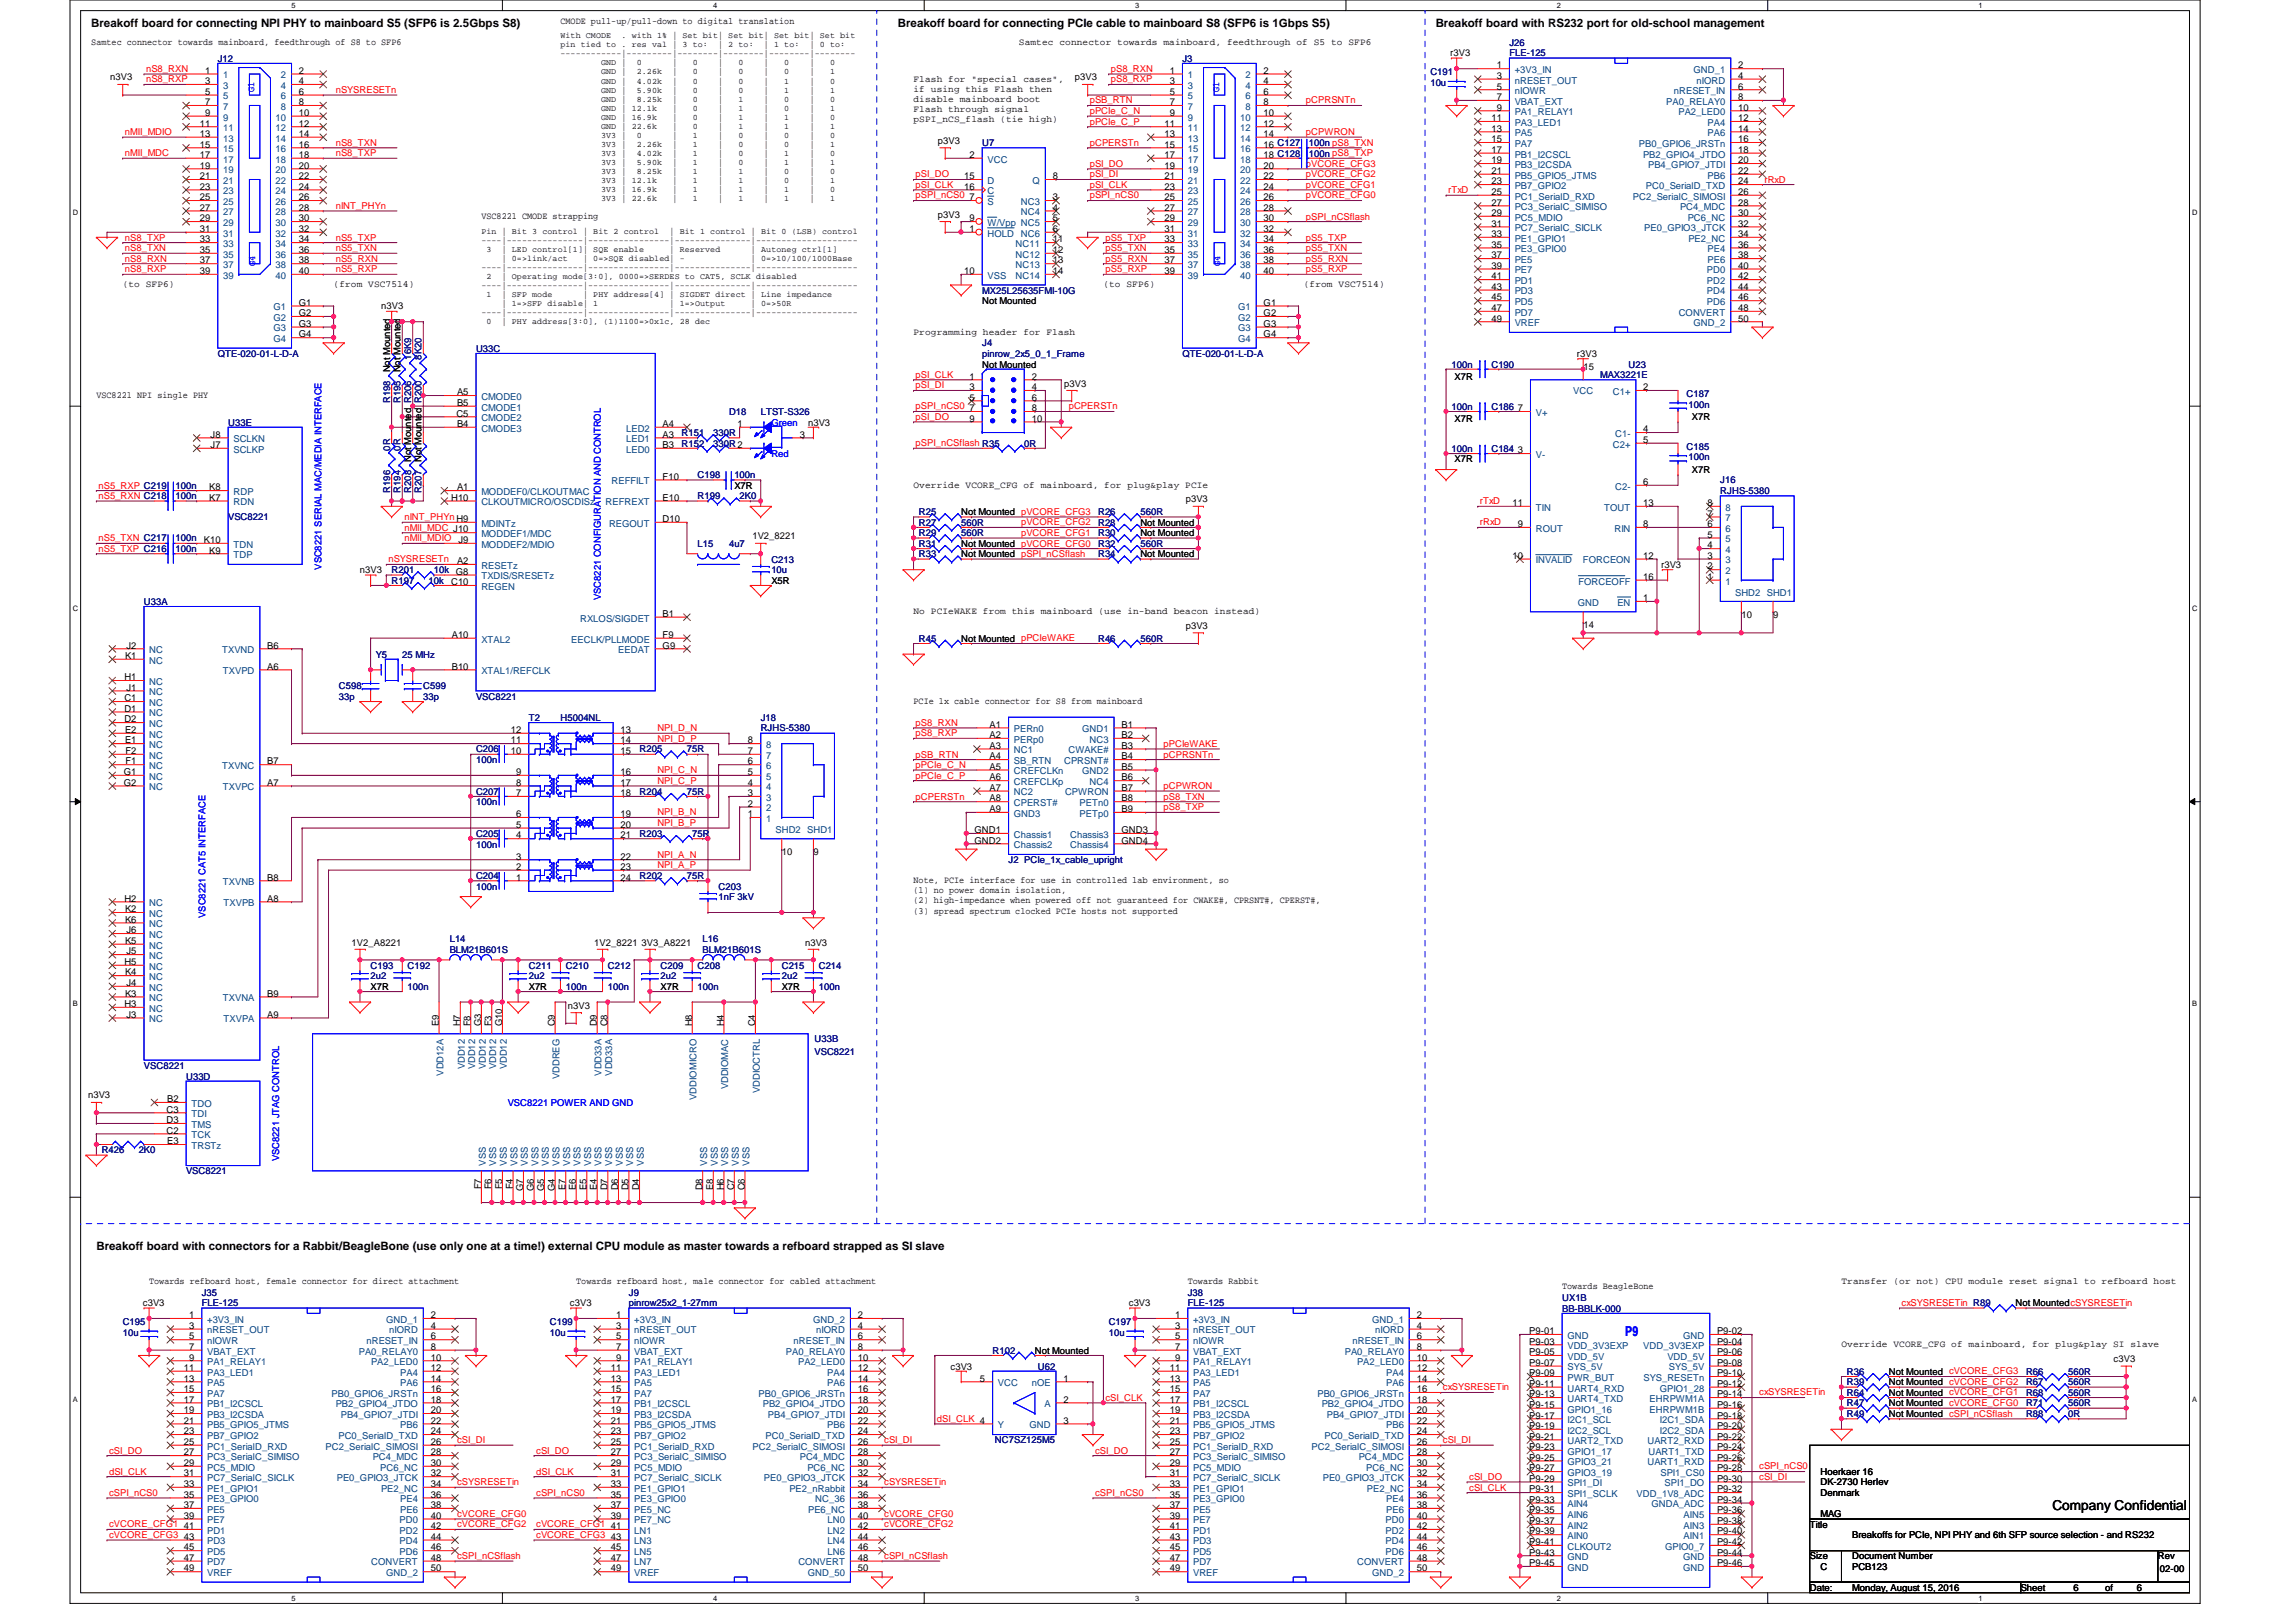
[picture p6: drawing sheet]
<svg xmlns="http://www.w3.org/2000/svg" width="420mm" height="297mm" viewBox="0 0 420 297" stroke-linecap="round" stroke-linejoin="round" font-family="sans-serif">
<defs><g id="words">
<text font-size="2.5" fill="#00f" x="297.5" y="244.6">P9</text>
<text font-size="2.5" x="375.7" y="276.4">Company Confidential</text>
<g font-size="2.1">
<text x="16.7" y="4.9">Breakoff board for connecting NPI PHY to mainboard S5 (SFP6 is 2.5Gbps S8)</text>
<text x="164.4" y="4.9">Breakoff board for connecting PCIe cable to mainboard S8 (SFP6 is 1Gbps S5)</text>
<text x="262.8" y="4.9">Breakoff board with RS232 port for old-school management</text>
<text x="17.6" y="228.8">Breakoff board with connectors for a Rabbit/BeagleBone (use only one at a time!) external CPU module as master towards a refboard strapped as SI slave</text>
</g>
<g font-size="1.7">
<text x="102.6" y="4.3">CMODE pull-up/pull-down to digital translation</text>
<text x="16.7" y="8.2">Samtec connector towards mainboard, feedthrough of S8 to SFP6</text>
<text x="186.6" y="8.2">Samtec connector towards mainboard, feedthrough of S5 to SFP6</text>
<text x="265.5" y="10.3">r3V3</text>
<text x="20.2" y="14.7">n3V3</text>
<text x="37.5" y="13.5">1</text>
<text x="37.5" y="15.4">3</text>
<text x="37.5" y="17.4">5</text>
<text x="54.7" y="13.5">2</text>
<text x="54.7" y="15.4">4</text>
<text x="54.7" y="17.4">6</text>
<text x="167.2" y="14.9">Flash for &quot;special cases&quot;,</text>
<text x="167.2" y="16.8">if using this Flash then</text>
<text x="196.8" y="14.7">p3V3</text>
<text x="214.2" y="13.5">1</text>
<text x="214.2" y="15.4">3</text>
<text x="214.2" y="17.4">5</text>
<text x="231.3" y="13.5">2</text>
<text x="231.3" y="15.4">4</text>
<text x="231.3" y="17.4">6</text>
<text x="274" y="12.5">1</text>
<text x="274" y="14.4">3</text>
<text x="274" y="16.4">5</text>
<text x="318.2" y="12.5">2</text>
<text x="318.2" y="14.4">4</text>
<text x="318.2" y="16.4">6</text>
<text x="36.6" y="23.2">11</text>
<text x="37.5" y="19.3">7</text>
<text x="37.5" y="21.2">9</text>
<text x="54.7" y="19.3">8</text>
<text x="54.7" y="21.2">10</text>
<text x="54.7" y="23.2">12</text>
<text x="167.2" y="18.7">disable mainboard boot</text>
<text x="167.2" y="20.5">Flash through signal</text>
<text x="167.2" y="22.4">pSPI_nCS_flash (tie high)</text>
<text x="213.2" y="23.2">11</text>
<text x="214.2" y="19.3">7</text>
<text x="214.2" y="21.2">9</text>
<text x="231.3" y="19.3">8</text>
<text x="231.3" y="21.2">10</text>
<text x="231.3" y="23.2">12</text>
<text x="273" y="22.2">11</text>
<text x="274" y="18.3">7</text>
<text x="274" y="20.2">9</text>
<text x="318.2" y="18.3">8</text>
<text x="318.2" y="20.2">10</text>
<text x="318.2" y="22.2">12</text>
<text x="36.6" y="25.1">13</text>
<text x="36.6" y="27">15</text>
<text x="36.6" y="28.9">17</text>
<text x="54.7" y="25.1">14</text>
<text x="54.7" y="27">16</text>
<text x="54.7" y="28.9">18</text>
<text x="171.7" y="26.3">p3V3</text>
<text x="177.5" y="28.9">2</text>
<text x="213.2" y="25.1">13</text>
<text x="213.2" y="27">15</text>
<text x="213.2" y="28.9">17</text>
<text x="231.3" y="25.1">14</text>
<text x="231.3" y="27">16 C127</text>
<text x="231.3" y="28.9">18 C128</text>
<text x="273" y="24.1">13</text>
<text x="273" y="26">15</text>
<text x="273" y="28">17</text>
<text x="273" y="29.9">19</text>
<text x="318.2" y="24.1">14</text>
<text x="318.2" y="26">16</text>
<text x="318.2" y="28">18</text>
<text x="318.2" y="29.9">20</text>
<text x="36.6" y="30.9">19</text>
<text x="36.6" y="32.8">21</text>
<text x="36.6" y="34.7">23</text>
<text x="54.7" y="30.9">20</text>
<text x="54.7" y="32.8">22</text>
<text x="54.7" y="34.7">24</text>
<text x="176.5" y="32.8">15</text>
<text x="176.5" y="34.7">16</text>
<text x="192.7" y="32.8">8</text>
<text x="213.2" y="30.9">19</text>
<text x="213.2" y="32.8">21</text>
<text x="213.2" y="34.7">23</text>
<text x="231.3" y="30.9">20</text>
<text x="231.3" y="32.8">22</text>
<text x="231.3" y="34.7">24</text>
<text x="273" y="31.8">21</text>
<text x="273" y="33.7">23</text>
<text x="273" y="35.7">25</text>
<text x="318.2" y="31.8">22</text>
<text x="318.2" y="33.7">24</text>
<text x="318.2" y="35.7">26</text>
<text x="36.6" y="36.7">25</text>
<text x="36.6" y="38.6">27</text>
<text x="36.6" y="40.5">29</text>
<text x="54.7" y="36.7">26</text>
<text x="54.7" y="38.6">28</text>
<text x="54.7" y="40.5">30</text>
<text x="88.1" y="40">VSC8221 CMODE strapping</text>
<text x="171.7" y="39.8">p3V3</text>
<text x="177.5" y="36.7">7</text>
<text x="177.5" y="40.5">9</text>
<text x="192.7" y="36.7">3</text>
<text x="192.7" y="38.6">4</text>
<text x="192.7" y="40.5">5</text>
<text x="213.2" y="36.7">25</text>
<text x="213.2" y="38.6">27</text>
<text x="213.2" y="40.5">29</text>
<text x="231.3" y="36.7">26</text>
<text x="231.3" y="38.6">28</text>
<text x="231.3" y="40.5">30</text>
<text x="273" y="37.6">27</text>
<text x="273" y="39.5">29</text>
<text x="273" y="41.5">31</text>
<text x="318.2" y="37.6">28</text>
<text x="318.2" y="39.5">30</text>
<text x="318.2" y="41.5">32</text>
<text x="36.6" y="42.5">31</text>
<text x="36.6" y="44.4">33</text>
<text x="36.6" y="46.3">35</text>
<text x="54.7" y="42.5">32</text>
<text x="54.7" y="44.4">34</text>
<text x="54.7" y="46.3">36</text>
<text x="177.5" y="42.5">1</text>
<text x="192.7" y="42.5">6</text>
<text x="192.7" y="44.4">11</text>
<text x="192.7" y="46.3">12</text>
<text x="213.2" y="42.5">31</text>
<text x="213.2" y="44.4">33</text>
<text x="213.2" y="46.3">35</text>
<text x="231.3" y="42.5">32</text>
<text x="231.3" y="44.4">34</text>
<text x="231.3" y="46.3">36</text>
<text x="273" y="43.4">33</text>
<text x="273" y="45.3">35</text>
<text x="273" y="47.3">37</text>
<text x="318.2" y="43.4">34</text>
<text x="318.2" y="45.3">36</text>
<text x="318.2" y="47.3">38</text>
<text x="22.5" y="52.6">(to SFP6)</text>
<text x="36.6" y="48.2">37</text>
<text x="36.6" y="50.2">39</text>
<text x="54.7" y="48.2">38</text>
<text x="54.7" y="50.2">40</text>
<text x="61.1" y="52.6">(from VSC7514)</text>
<text x="176.5" y="50.2">10</text>
<text x="192.7" y="48.2">13</text>
<text x="192.7" y="50.2">14</text>
<text x="202" y="52.6">(to SFP6)</text>
<text x="213.2" y="48.2">37</text>
<text x="213.2" y="50.2">39</text>
<text x="231.3" y="48.2">38</text>
<text x="231.3" y="50.2">40</text>
<text x="238.7" y="52.6">(from VSC7514)</text>
<text x="273" y="49.2">39</text>
<text x="273" y="51.1">41</text>
<text x="273" y="53">43</text>
<text x="318.2" y="49.2">40</text>
<text x="318.2" y="53">44</text>
<text x="318.2" y="51.1">42</text>
<text x="54.7" y="56">G1</text>
<text x="54.7" y="57.9">G2</text>
<text x="54.7" y="59.8">G3</text>
<text x="69.8" y="56.6">n3V3</text>
<text x="179.8" y="55.7">Not Mounted</text>
<text x="231.3" y="56">G1</text>
<text x="231.3" y="57.9">G2</text>
<text x="231.3" y="59.8">G3</text>
<text x="273" y="55">45</text>
<text x="273" y="56.9">47</text>
<text x="273" y="58.8">49</text>
<text x="318.2" y="58.8">50</text>
<text x="318.2" y="56.9">48</text>
<text x="318.2" y="55">46</text>
<text x="54.7" y="61.8">G4</text>
<text x="167.2" y="61.3">Programming header for Flash</text>
<text x="231.3" y="61.8">G4</text>
<text x="288.7" y="65.3">r3V3</text>
<text x="71.4" y="68.2" transform="rotate(-90 71.4 68.2)">Not Mounted</text>
<text x="73.3" y="68.2" transform="rotate(-90 73.3 68.2)">Not Mounted</text>
<text x="177.5" y="69.5">1</text>
<text x="177.5" y="71.4">3</text>
<text x="179.8" y="67.3">Not Mounted</text>
<text x="188.9" y="69.5">2</text>
<text x="188.9" y="71.4">4</text>
<text x="194.8" y="70.7">p3V3</text>
<text x="266.3" y="69.6">X7R</text>
<text x="289.9" y="67.8">15</text>
<text x="300.9" y="71.4">2</text>
<text x="17.6" y="72.9">VSC8221 NPI single PHY</text>
<text x="83.6" y="76.2">C5</text>
<text x="83.7" y="74.3">B5</text>
<text x="83.7" y="72.3">A5</text>
<text x="147.9" y="77.9">n3V3</text>
<text x="177.5" y="73.3">5</text>
<text x="177.5" y="75.3">7</text>
<text x="177.5" y="77.2">9</text>
<text x="188.9" y="73.3">6</text>
<text x="188.9" y="75.3">8</text>
<text x="188.9" y="77.2">10</text>
<text x="266.3" y="77.3">X7R</text>
<text x="277.9" y="75.3">7</text>
<text x="309.7" y="76.9">X7R</text>
<text x="38.6" y="82">J7</text>
<text x="38.6" y="80.1">J8</text>
<text x="83.7" y="78.1">B4</text>
<text x="121.3" y="78.1">A4</text>
<text x="121.3" y="80.1">A3</text>
<text x="121.3" y="82">B3</text>
<text x="135" y="78.1">1</text>
<text x="146.4" y="80.1">3</text>
<text x="277.9" y="83">3</text>
<text x="300.9" y="79.1">4</text>
<text x="300.9" y="81.1">5</text>
<text x="38.3" y="89.7">K8</text>
<text x="75.3" y="84.6" transform="rotate(-90 75.3 84.6)">Not Mounted R206</text>
<text x="77.2" y="84.6" transform="rotate(-90 77.2 84.6)">Not Mounted</text>
<text x="83.7" y="89.7">A1</text>
<text x="121.3" y="87.8">F10</text>
<text x="134.4" y="89.5">X7R</text>
<text x="167.2" y="89.2">Override VCORE_CFG of mainboard, for plug&amp;play PCIe</text>
<text x="266.3" y="84.6">X7R</text>
<text x="300.9" y="88.8">6</text>
<text x="309.7" y="86.6">X7R</text>
<text x="38.3" y="91.7">K7</text>
<text x="82.6" y="91.7">H10</text>
<text x="121.3" y="95.5">D10</text>
<text x="121.3" y="91.7">E10</text>
<text x="176" y="94.3">Not Mounted pVCORE_CFG3</text>
<text x="217.1" y="91.9">p3V3</text>
<text x="276.9" y="92.6">11</text>
<text x="300.9" y="92.6">13</text>
<text x="312.6" y="94.6">7</text>
<text x="312.6" y="92.6">8</text>
<text x="37.3" y="99.4">K10</text>
<text x="38.3" y="101.3">K9</text>
<text x="83.9" y="99.4">J9</text>
<text x="137.7" y="98.7">1V2_8221</text>
<text x="176" y="100.1">Not Mounted pVCORE_CFG0</text>
<text x="208.8" y="96.2">Not Mounted</text>
<text x="208.8" y="98.1">Not Mounted</text>
<text x="277.9" y="96.5">9</text>
<text x="300.9" y="96.5">8</text>
<text x="312.6" y="100.4">4</text>
<text x="312.6" y="98.4">5</text>
<text x="312.6" y="96.5">6</text>
<text x="65.9" y="104.9">n3V3</text>
<text x="82.6" y="107.1">C10</text>
<text x="83.7" y="103.3">A2</text>
<text x="141.2" y="106.8">X5R</text>
<text x="176" y="102">Not Mounted pSPI_nCSflash</text>
<text x="208.8" y="102">Not Mounted</text>
<text x="276.9" y="102.3">10</text>
<text x="300.9" y="102.3">12</text>
<text x="300.9" y="106.1">16</text>
<text x="304.1" y="103.9">r3V3</text>
<text x="312.6" y="106.1">1</text>
<text x="312.6" y="104.2">2</text>
<text x="312.6" y="102.3">3</text>
<text x="121.3" y="112.9">B1</text>
<text x="167.2" y="112.4">No PCIeWAKE from this mainboard (use in-band beacon instead)</text>
<text x="300.9" y="110">1</text>
<text x="318.8" y="113">10</text>
<text x="324.6" y="113">9</text>
<text x="23.1" y="118.7">J2</text>
<text x="48.9" y="118.7">B6</text>
<text x="82.7" y="116.8">A10</text>
<text x="121.3" y="116.8">F9</text>
<text x="121.3" y="118.7">G9</text>
<text x="176" y="117.4">Not Mounted pPCIeWAKE</text>
<text x="217.1" y="115.1">p3V3</text>
<text x="289.9" y="114.9">14</text>
<text x="22.8" y="124.5">H1</text>
<text x="22.9" y="120.6">K1</text>
<text x="48.9" y="122.6">A6</text>
<text x="82.7" y="122.6">B10</text>
<text x="22.8" y="128.4">C1</text>
<text x="22.8" y="130.3">D1</text>
<text x="23.1" y="126.4">J1</text>
<text x="167.2" y="128.8">PCIe 1x cable connector for S8 from mainboard</text>
<text x="22.8" y="132.2">D2</text>
<text x="22.9" y="134.2">E2</text>
<text x="22.9" y="136.1">E1</text>
<text x="93.5" y="136.1">11</text>
<text x="93.5" y="134.2">12</text>
<text x="113.6" y="134.2">13</text>
<text x="113.6" y="136.1">14</text>
<text x="136.9" y="136.1">8</text>
<text x="181.2" y="133.2">A1</text>
<text x="181.2" y="135.1">A2</text>
<text x="181.2" y="137">A3</text>
<text x="205.3" y="133.2">B1</text>
<text x="205.3" y="135.1">B2</text>
<text x="205.3" y="137">B3</text>
<text x="22.7" y="141.9">G1</text>
<text x="22.7" y="143.8">G2</text>
<text x="23" y="138">F2</text>
<text x="23" y="139.9">F1</text>
<text x="48.9" y="143.8">A7</text>
<text x="48.9" y="139.9">B7</text>
<text x="93.5" y="138">10</text>
<text x="94.5" y="143.8">8</text>
<text x="94.5" y="141.9">9</text>
<text x="113.6" y="138">15</text>
<text x="113.6" y="141.9">16</text>
<text x="113.6" y="143.8">17</text>
<text x="136.9" y="143.8">4</text>
<text x="136.9" y="141.9">5</text>
<text x="136.9" y="139.9">6</text>
<text x="136.9" y="138">7</text>
<text x="181.2" y="139">A4</text>
<text x="181.2" y="140.9">A5</text>
<text x="181.2" y="142.8">A6</text>
<text x="205.3" y="139">B4</text>
<text x="205.3" y="140.9">B5</text>
<text x="205.3" y="142.8">B6</text>
<text x="94.5" y="149.6">6</text>
<text x="94.5" y="145.7">7</text>
<text x="113.6" y="145.7">18</text>
<text x="113.6" y="149.6">19</text>
<text x="136.9" y="149.6">1</text>
<text x="136.9" y="147.7">2</text>
<text x="136.9" y="145.7">3</text>
<text x="181.2" y="144.7">A7</text>
<text x="181.2" y="146.7">A8</text>
<text x="181.2" y="148.6">A9</text>
<text x="205.3" y="144.7">B7</text>
<text x="205.3" y="146.7">B8</text>
<text x="205.3" y="148.6">B9</text>
<text x="94.5" y="153.5">4</text>
<text x="94.5" y="151.5">5</text>
<text x="113.6" y="151.5">20</text>
<text x="113.6" y="153.5">21</text>
<text x="178.4" y="152.5">GND1</text>
<text x="178.4" y="154.4">GND2</text>
<text x="205.3" y="152.5">GND3</text>
<text x="205.3" y="154.4">GND4</text>
<text x="48.9" y="161.2">B8</text>
<text x="94.5" y="161.2">1</text>
<text x="94.5" y="159.2">2</text>
<text x="94.5" y="157.3">3</text>
<text x="113.6" y="157.3">22</text>
<text x="113.6" y="159.2">23</text>
<text x="113.6" y="161.2">24</text>
<text x="143.2" y="156.5">10</text>
<text x="149" y="156.5">9</text>
<text x="167.2" y="161.6">Note, PCIe interface for use in controlled lab environment, so</text>
<text x="22.8" y="165">H2</text>
<text x="22.9" y="167">K2</text>
<text x="48.9" y="165">A8</text>
<text x="167.2" y="163.5">(1) no power domain isolation,</text>
<text x="167.2" y="165.4">(2) high-impedance when powered off not guaranteed for CWAKE#, CPRSNT#, CPERST#,</text>
<text x="167.2" y="167.2">(3) spread spectrum clocked PCIe hosts not supported</text>
<text x="22.9" y="168.9">K6</text>
<text x="22.9" y="172.8">K5</text>
<text x="23.1" y="170.8">J6</text>
<text x="64.4" y="173.1">1V2_A8221</text>
<text x="108.8" y="173.1">1V2_8221</text>
<text x="117.5" y="173.1">3V3_A8221</text>
<text x="147.4" y="173.1">n3V3</text>
<text x="22.8" y="176.6">H5</text>
<text x="22.9" y="178.5">K4</text>
<text x="23.1" y="174.7">J5</text>
<text x="22.8" y="184.3">H3</text>
<text x="22.9" y="182.4">K3</text>
<text x="23.1" y="180.5">J4</text>
<text x="48.9" y="182.4">B9</text>
<text x="67.8" y="181.1">X7R</text>
<text x="96.8" y="181.1">X7R</text>
<text x="104" y="184.6">n3V3</text>
<text x="120.9" y="181.1">X7R</text>
<text x="143.1" y="181.1">X7R</text>
<text x="23.1" y="186.3">J3</text>
<text x="48.9" y="186.3">A9</text>
<text x="80.3" y="187.8" transform="rotate(-90 80.3 187.8)">E9</text>
<text x="84.2" y="187.8" transform="rotate(-90 84.2 187.8)">H7</text>
<text x="86.1" y="187.8" transform="rotate(-90 86.1 187.8)">F8</text>
<text x="88.1" y="187.8" transform="rotate(-90 88.1 187.8)">G3</text>
<text x="90" y="187.8" transform="rotate(-90 90 187.8)">F3</text>
<text x="91.9" y="187.8" transform="rotate(-90 91.9 187.8)">G10</text>
<text x="101.6" y="187.8" transform="rotate(-90 101.6 187.8)">C9</text>
<text x="109.3" y="187.8" transform="rotate(-90 109.3 187.8)">D9</text>
<text x="111.2" y="187.8" transform="rotate(-90 111.2 187.8)">C8</text>
<text x="126.7" y="187.8" transform="rotate(-90 126.7 187.8)">H8</text>
<text x="132.5" y="187.8" transform="rotate(-90 132.5 187.8)">H4</text>
<text x="138.2" y="187.8" transform="rotate(-90 138.2 187.8)">C4</text>
<text x="16.1" y="201">n3V3</text>
<text x="30.5" y="203.6">C3</text>
<text x="30.6" y="201.7">B2</text>
<text x="30.5" y="205.6">D3</text>
<text x="30.5" y="207.5">C2</text>
<text x="30.6" y="209.4">E3</text>
<text x="88.1" y="217.7" transform="rotate(-90 88.1 217.7)">F7</text>
<text x="90" y="217.7" transform="rotate(-90 90 217.7)">F6</text>
<text x="91.9" y="217.7" transform="rotate(-90 91.9 217.7)">F5</text>
<text x="93.9" y="217.7" transform="rotate(-90 93.9 217.7)">F4</text>
<text x="95.8" y="218" transform="rotate(-90 95.8 218)">G7</text>
<text x="97.7" y="218" transform="rotate(-90 97.7 218)">G6</text>
<text x="99.6" y="218" transform="rotate(-90 99.6 218)">G5</text>
<text x="101.6" y="218" transform="rotate(-90 101.6 218)">G4</text>
<text x="103.5" y="217.8" transform="rotate(-90 103.5 217.8)">E7</text>
<text x="105.4" y="217.8" transform="rotate(-90 105.4 217.8)">E6</text>
<text x="107.4" y="217.8" transform="rotate(-90 107.4 217.8)">E5</text>
<text x="109.3" y="217.8" transform="rotate(-90 109.3 217.8)">E4</text>
<text x="111.2" y="217.8" transform="rotate(-90 111.2 217.8)">D7</text>
<text x="113.2" y="217.8" transform="rotate(-90 113.2 217.8)">D6</text>
<text x="115.1" y="217.8" transform="rotate(-90 115.1 217.8)">D5</text>
<text x="117" y="217.8" transform="rotate(-90 117 217.8)">D4</text>
<text x="128.6" y="217.8" transform="rotate(-90 128.6 217.8)">D8</text>
<text x="130.5" y="217.8" transform="rotate(-90 130.5 217.8)">E8</text>
<text x="132.5" y="217.8" transform="rotate(-90 132.5 217.8)">H6</text>
<text x="134.4" y="217.8" transform="rotate(-90 134.4 217.8)">C7</text>
<text x="136.3" y="217.8" transform="rotate(-90 136.3 217.8)">C6</text>
<text x="26.2" y="239.1">c3V3</text>
<text x="27.3" y="235">Towards refboard host, female connector for direct attachment</text>
<text x="104.3" y="239.1">c3V3</text>
<text x="105.5" y="235">Towards refboard host, male connector for cabled attachment</text>
<text x="206.7" y="239.1">c3V3</text>
<text x="217.5" y="235">Towards Rabbit</text>
<text x="286" y="236">Towards BeagleBone</text>
<text x="337.1" y="235">Transfer (or not) CPU module reset signal to refboard host</text>
<text x="369" y="239.1">Not MountedcSYSRESETin</text>
<text x="34.6" y="241.3">1</text>
<text x="34.6" y="243.2">3</text>
<text x="34.6" y="245.2">5</text>
<text x="78.9" y="241.3">2</text>
<text x="78.9" y="243.2">4</text>
<text x="78.9" y="245.2">6</text>
<text x="112.8" y="241.3">1</text>
<text x="112.8" y="243.2">3</text>
<text x="112.8" y="245.2">5</text>
<text x="157" y="241.3">2</text>
<text x="157" y="243.2">4</text>
<text x="157" y="245.2">6</text>
<text x="215.1" y="241.3">1</text>
<text x="215.1" y="243.2">3</text>
<text x="215.1" y="245.2">5</text>
<text x="259.4" y="241.3">2</text>
<text x="259.4" y="243.2">4</text>
<text x="259.4" y="245.2">6</text>
<text x="280" y="244.2">P9-01</text>
<text x="314.4" y="244.2">P9-02</text>
<text x="33.6" y="250.9">11</text>
<text x="34.6" y="247.1">7</text>
<text x="34.6" y="249">9</text>
<text x="78.9" y="247.1">8</text>
<text x="78.9" y="249">10</text>
<text x="78.9" y="250.9">12</text>
<text x="111.8" y="250.9">11</text>
<text x="112.8" y="247.1">7</text>
<text x="112.8" y="249">9</text>
<text x="157" y="247.1">8</text>
<text x="157" y="249">10</text>
<text x="157" y="250.9">12</text>
<text x="174" y="250.7">c3V3</text>
<text x="189.5" y="247.7">Not Mounted</text>
<text x="214.2" y="250.9">11</text>
<text x="215.1" y="247.1">7</text>
<text x="215.1" y="249">9</text>
<text x="259.4" y="247.1">8</text>
<text x="259.4" y="249">10</text>
<text x="259.4" y="250.9">12</text>
<text x="280" y="246.1">P9-03</text>
<text x="280" y="248">P9-05</text>
<text x="280" y="250">P9-07</text>
<text x="280" y="251.9">P9-09</text>
<text x="314.4" y="246.1">P9-04</text>
<text x="314.4" y="248">P9-06</text>
<text x="314.4" y="250">P9-08</text>
<text x="314.4" y="251.9">P9-10</text>
<text x="337.1" y="246.6">Override VCORE_CFG of mainboard, for plug&amp;play SI slave</text>
<text x="345.8" y="251.6">Not Mounted cVCORE_CFG3</text>
<text x="387" y="249.3">c3V3</text>
<text x="33.6" y="252.9">13</text>
<text x="33.6" y="254.8">15</text>
<text x="33.6" y="256.7">17</text>
<text x="78.9" y="252.9">14</text>
<text x="78.9" y="254.8">16</text>
<text x="78.9" y="256.7">18</text>
<text x="111.8" y="252.9">13</text>
<text x="111.8" y="254.8">15</text>
<text x="111.8" y="256.7">17</text>
<text x="157" y="252.9">14</text>
<text x="157" y="254.8">16</text>
<text x="157" y="256.7">18</text>
<text x="179.4" y="252.9">5</text>
<text x="194.7" y="252.9">1</text>
<text x="194.7" y="256.7">2</text>
<text x="214.2" y="252.9">13</text>
<text x="214.2" y="254.8">15</text>
<text x="214.2" y="256.7">17</text>
<text x="259.4" y="252.9">14</text>
<text x="259.4" y="254.8">16</text>
<text x="259.4" y="256.7">18</text>
<text x="280" y="253.8">P9-11</text>
<text x="280" y="255.7">P9-13</text>
<text x="280" y="257.7">P9-15</text>
<text x="314.4" y="253.8">P9-12</text>
<text x="314.4" y="255.7">P9-14</text>
<text x="314.4" y="257.7">P9-16</text>
<text x="345.8" y="257.4">Not Mounted cVCORE_CFG0</text>
<text x="345.8" y="255.5">Not Mounted cVCORE_CFG1</text>
<text x="345.8" y="253.5">Not Mounted cVCORE_CFG2</text>
<text x="33.6" y="258.7">19</text>
<text x="33.6" y="260.6">21</text>
<text x="33.6" y="262.5">23</text>
<text x="78.9" y="258.7">20</text>
<text x="78.9" y="260.6">22</text>
<text x="78.9" y="262.5">24</text>
<text x="111.8" y="258.7">19</text>
<text x="111.8" y="260.6">21</text>
<text x="111.8" y="262.5">23</text>
<text x="157" y="258.7">20</text>
<text x="157" y="260.6">22</text>
<text x="157" y="262.5">24</text>
<text x="194.7" y="260.6">3</text>
<text x="214.2" y="258.7">19</text>
<text x="214.2" y="260.6">21</text>
<text x="214.2" y="262.5">23</text>
<text x="259.4" y="258.7">20</text>
<text x="259.4" y="260.6">22</text>
<text x="259.4" y="262.5">24</text>
<text x="280" y="259.6">P9-17</text>
<text x="280" y="261.5">P9-19</text>
<text x="280" y="263.5">P9-21</text>
<text x="314.4" y="259.6">P9-18</text>
<text x="314.4" y="261.5">P9-20</text>
<text x="314.4" y="263.5">P9-22</text>
<text x="345.8" y="259.3">Not Mounted cSPI_nCSflash</text>
<text x="33.6" y="264.5">25</text>
<text x="33.6" y="266.4">27</text>
<text x="33.6" y="268.3">29</text>
<text x="78.9" y="264.5">26</text>
<text x="78.9" y="266.4">28</text>
<text x="78.9" y="268.3">30</text>
<text x="111.8" y="264.5">25</text>
<text x="111.8" y="266.4">27</text>
<text x="111.8" y="268.3">29</text>
<text x="157" y="264.5">26</text>
<text x="157" y="266.4">28</text>
<text x="157" y="268.3">30</text>
<text x="214.2" y="264.5">25</text>
<text x="214.2" y="266.4">27</text>
<text x="214.2" y="268.3">29</text>
<text x="259.4" y="264.5">26</text>
<text x="259.4" y="266.4">28</text>
<text x="259.4" y="268.3">30</text>
<text x="280" y="265.4">P9-23</text>
<text x="280" y="267.3">P9-25</text>
<text x="280" y="269.3">P9-27</text>
<text x="314.4" y="265.4">P9-24</text>
<text x="314.4" y="267.3">P9-26</text>
<text x="314.4" y="269.3">P9-28</text>
<text x="333.3" y="270">Hoerkaer 16</text>
<text x="33.6" y="270.2">31</text>
<text x="33.6" y="272.2">33</text>
<text x="33.6" y="274.1">35</text>
<text x="78.9" y="270.2">32</text>
<text x="78.9" y="272.2">34</text>
<text x="78.9" y="274.1">36</text>
<text x="111.8" y="270.2">31</text>
<text x="111.8" y="272.2">33</text>
<text x="111.8" y="274.1">35</text>
<text x="157" y="270.2">32</text>
<text x="157" y="272.2">34</text>
<text x="157" y="274.1">36</text>
<text x="214.2" y="270.2">31</text>
<text x="214.2" y="272.2">33</text>
<text x="214.2" y="274.1">35</text>
<text x="259.4" y="270.2">32</text>
<text x="259.4" y="272.2">34</text>
<text x="259.4" y="274.1">36</text>
<text x="280" y="271.2">P9-29</text>
<text x="280" y="273.1">P9-31</text>
<text x="280" y="275">P9-33</text>
<text x="314.4" y="271.2">P9-30</text>
<text x="314.4" y="273.1">P9-32</text>
<text x="314.4" y="275">P9-34</text>
<text x="333.3" y="271.9">DK-2730 Herlev</text>
<text x="333.3" y="273.8">Denmark</text>
<text x="33.6" y="276">37</text>
<text x="33.6" y="278">39</text>
<text x="33.6" y="279.9">41</text>
<text x="33.6" y="281.8">43</text>
<text x="78.9" y="276">38</text>
<text x="78.9" y="278">40</text>
<text x="78.9" y="281.8">44</text>
<text x="78.9" y="279.9">42</text>
<text x="111.8" y="276">37</text>
<text x="111.8" y="278">39</text>
<text x="111.8" y="279.9">41</text>
<text x="111.8" y="281.8">43</text>
<text x="157" y="276">38</text>
<text x="157" y="278">40</text>
<text x="157" y="281.8">44</text>
<text x="157" y="279.9">42</text>
<text x="214.2" y="276">37</text>
<text x="214.2" y="278">39</text>
<text x="214.2" y="279.9">41</text>
<text x="214.2" y="281.8">43</text>
<text x="259.4" y="276">38</text>
<text x="259.4" y="278">40</text>
<text x="259.4" y="281.8">44</text>
<text x="259.4" y="279.9">42</text>
<text x="280" y="277">P9-35</text>
<text x="280" y="278.9">P9-37</text>
<text x="280" y="280.8">P9-39</text>
<text x="314.4" y="277">P9-36</text>
<text x="314.4" y="278.9">P9-38</text>
<text x="314.4" y="280.8">P9-40</text>
<text x="331.3" y="279.6">Title</text>
<text x="333.3" y="277.7">MAG</text>
<text x="339.1" y="281.5">Breakoffs for PCIe, NPI PHY and 6th SFP source selection - and RS232</text>
<text x="33.6" y="283.8">45</text>
<text x="33.6" y="285.7">47</text>
<text x="33.6" y="287.6">49</text>
<text x="78.9" y="287.6">50</text>
<text x="78.9" y="285.7">48</text>
<text x="78.9" y="283.8">46</text>
<text x="111.8" y="283.8">45</text>
<text x="111.8" y="285.7">47</text>
<text x="111.8" y="287.6">49</text>
<text x="157" y="287.6">50</text>
<text x="157" y="285.7">48</text>
<text x="157" y="283.8">46</text>
<text x="214.2" y="283.8">45</text>
<text x="214.2" y="285.7">47</text>
<text x="214.2" y="287.6">49</text>
<text x="259.4" y="287.6">50</text>
<text x="259.4" y="285.7">48</text>
<text x="259.4" y="283.8">46</text>
<text x="280" y="282.8">P9-41</text>
<text x="280" y="284.7">P9-43</text>
<text x="280" y="286.6">P9-45</text>
<text x="314.4" y="282.8">P9-42</text>
<text x="314.4" y="284.7">P9-44</text>
<text x="314.4" y="286.6">P9-46</text>
<text x="331.3" y="285.4">Size</text>
<text x="333.3" y="287.3">C</text>
<text x="339.1" y="287.3">PCB123</text>
<text x="339.1" y="285.4">Document Number</text>
<text x="395" y="285.4">Rev</text>
<text x="395.4" y="287.7">02-00</text>
<text x="331.3" y="291.2">Date:</text>
<text x="339.1" y="291.2">Monday, August 15, 2016</text>
<text x="369.9" y="291.2">Sheet</text>
<text x="379.6" y="291.2">6</text>
<text x="385.4" y="291.2">of</text>
<text x="391.2" y="291.2">6</text>
</g>
<g font-size="1.7" fill="#000080">
<text x="39.9" y="11.3">J12</text>
<text x="216.5" y="11.3">J3</text>
<text x="276.3" y="8.4">J26</text>
<text x="276.3" y="10.3">FLE-125</text>
<text x="261.9" y="13.8">C191</text>
<text x="261.9" y="15.7">10u</text>
<text x="179.8" y="26.7">U7</text>
<text x="239.6" y="28.7">100n pS8_TXP</text>
<text x="239.6" y="26.7">100n pS8_TXN</text>
<text x="179.8" y="53.8">MX25L25635FMI-10G</text>
<text x="39.9" y="65.3">QTE-020-01-L-D-A</text>
<text x="75.3" y="65.8" transform="rotate(-90 75.3 65.8)">16K9</text>
<text x="77.2" y="65.8" transform="rotate(-90 77.2 65.8)">8K20</text>
<text x="87.2" y="64.3">U33C</text>
<text x="179.8" y="63.4">J4</text>
<text x="179.8" y="65.3">pinrow_2x5_0_1_Frame</text>
<text x="216.5" y="65.3">QTE-020-01-L-D-A</text>
<text x="265.7" y="67.3">100n</text>
<text x="273" y="67.3">C190</text>
<text x="292.9" y="69.2">MAX3221E</text>
<text x="298.1" y="67.3">U23</text>
<text x="41.8" y="77.9">U33E</text>
<text x="71.4" y="73.7" transform="rotate(-90 71.4 73.7)">R198</text>
<text x="73.3" y="73.7" transform="rotate(-90 73.3 73.7)">R195</text>
<text x="77.2" y="73.7" transform="rotate(-90 77.2 73.7)">R200</text>
<text x="133.5" y="75.9">D18</text>
<text x="139.3" y="75.9">LTST-S326</text>
<text x="265.7" y="75">100n</text>
<text x="273" y="75">C186</text>
<text x="308.8" y="72.6">C187</text>
<text x="309.1" y="74.6">100n</text>
<text x="71.4" y="82.5" transform="rotate(-90 71.4 82.5)">0R</text>
<text x="73.3" y="82.5" transform="rotate(-90 73.3 82.5)">0R</text>
<text x="124.8" y="79.8">R151</text>
<text x="124.8" y="81.7">R152</text>
<text x="130.6" y="79.8">330R</text>
<text x="130.6" y="81.7">330R2</text>
<text x="187.5" y="81.7">0R</text>
<text x="265.7" y="82.7">100n</text>
<text x="273" y="82.7">C184</text>
<text x="308.8" y="82.3">C185</text>
<text x="32.1" y="89.5">100n</text>
<text x="127.7" y="87.5">C198</text>
<text x="134.4" y="87.5">100n</text>
<text x="309.1" y="84.2">100n</text>
<text x="314.9" y="88.5">J16</text>
<text x="32.1" y="91.4">100n</text>
<text x="41.8" y="95.2">VSC8221</text>
<text x="71.4" y="90.2" transform="rotate(-90 71.4 90.2)">R196</text>
<text x="73.3" y="90.2" transform="rotate(-90 73.3 90.2)">R194</text>
<text x="75.3" y="90.2" transform="rotate(-90 75.3 90.2)">R208</text>
<text x="77.2" y="90.2" transform="rotate(-90 77.2 90.2)">R207</text>
<text x="127.7" y="91.4">R199</text>
<text x="135.4" y="91.4">2K0</text>
<text x="168.2" y="94.3">R25</text>
<text x="201" y="94.3">R26</text>
<text x="208.8" y="94.3">560R</text>
<text x="314.9" y="90.4">RJHS-5380</text>
<text x="32.1" y="99.1">100n</text>
<text x="32.1" y="101">100n</text>
<text x="127.7" y="100.1">L15</text>
<text x="133.5" y="100.1">4u7</text>
<text x="168.2" y="96.2">R27</text>
<text x="168.2" y="100.1">R31</text>
<text x="168.2" y="98.1">R29</text>
<text x="176" y="96.2">560R</text>
<text x="176" y="98.1">560R</text>
<text x="201" y="96.2">R28</text>
<text x="201" y="100.1">R32</text>
<text x="201" y="98.1">R30</text>
<text x="208.8" y="100.1">560R</text>
<text x="71.7" y="106.8">R197</text>
<text x="71.7" y="104.9">R201</text>
<text x="78.5" y="106.8">10k</text>
<text x="79.4" y="104.9">10k G8</text>
<text x="141.2" y="103">C213</text>
<text x="141.2" y="104.9">10u</text>
<text x="168.2" y="102">R33</text>
<text x="201" y="102">R34</text>
<text x="26.4" y="110.7">U33A</text>
<text x="168.2" y="117.4">R45</text>
<text x="201" y="117.4">R46</text>
<text x="208.8" y="117.4">560R</text>
<text x="68.8" y="120.4">Y5</text>
<text x="73.6" y="120.4">25 MHz</text>
<text x="62" y="126.2">C598</text>
<text x="62" y="128.1">33p</text>
<text x="77.5" y="126.2">C599</text>
<text x="77.5" y="128.1">33p</text>
<text x="87.2" y="128.1">VSC8221</text>
<text x="96.8" y="131.9">T2</text>
<text x="102.6" y="131.9">H5004NL</text>
<text x="139.3" y="131.9">J18</text>
<text x="87.2" y="137.7">C206</text>
<text x="117.1" y="137.7">R205</text>
<text x="125.8" y="137.7">75R</text>
<text x="139.3" y="133.9">RJHS-5380</text>
<text x="87.2" y="139.7">100n</text>
<text x="87.2" y="145.5">C207</text>
<text x="87.2" y="147.4">100n</text>
<text x="117.1" y="145.5">R204</text>
<text x="125.8" y="145.5">75R</text>
<text x="87.2" y="153.2">C205</text>
<text x="87.2" y="155.1">100n</text>
<text x="117.1" y="153.2">R203</text>
<text x="126.7" y="153.2">75R</text>
<text x="87.2" y="160.9">C204</text>
<text x="117.1" y="160.9">R202</text>
<text x="125.8" y="160.9">75R</text>
<text x="184.6" y="158">J2 PCIe_1x_cable_upright</text>
<text x="87.2" y="162.8">100n</text>
<text x="131.6" y="162.8">C203</text>
<text x="131.6" y="164.8">1nF 3kV</text>
<text x="82.3" y="172.5">L14</text>
<text x="128.6" y="172.5">L16</text>
<text x="67.8" y="177.3">C193</text>
<text x="67.8" y="179.2">2u2</text>
<text x="74.6" y="177.3">C192</text>
<text x="82.3" y="174.4">BLM21B601S</text>
<text x="96.8" y="177.3">C211</text>
<text x="96.8" y="179.2">2u2</text>
<text x="103.6" y="177.3">C210</text>
<text x="111.3" y="177.3">C212</text>
<text x="120.9" y="177.3">C209</text>
<text x="120.9" y="179.2">2u2</text>
<text x="127.7" y="177.3">C208</text>
<text x="128.6" y="174.4">BLM21B601S</text>
<text x="143.1" y="177.3">C215</text>
<text x="143.1" y="179.2">2u2</text>
<text x="149.9" y="177.3">C214</text>
<text x="74.6" y="181.1">100n</text>
<text x="103.6" y="181.1">100n</text>
<text x="111.3" y="181.1">100n</text>
<text x="127.7" y="181.1">100n</text>
<text x="149.9" y="181.1">100n</text>
<text x="149.1" y="190.8">U33B</text>
<text x="26.4" y="195.6">VSC8221</text>
<text x="34.1" y="197.6">U33D</text>
<text x="149.1" y="193.1">VSC8221</text>
<text x="18.6" y="211.1">R426</text>
<text x="25.4" y="211.1">2K0</text>
<text x="34.1" y="214.9">VSC8221</text>
<text x="36.9" y="237.2">J35</text>
<text x="36.9" y="239.1">FLE-125</text>
<text x="115.1" y="237.2">J9</text>
<text x="115.1" y="239.1">pinrow25x2_1-27mm</text>
<text x="217.5" y="237.2">J38</text>
<text x="217.5" y="239.1">FLE-125</text>
<text x="286" y="238.1">UX1B</text>
<text x="22.5" y="242.5">C195</text>
<text x="22.5" y="244.5">10u</text>
<text x="100.7" y="242.5">C199</text>
<text x="100.7" y="244.5">10u</text>
<text x="203" y="242.5">C197</text>
<text x="203" y="244.5">10u</text>
<text x="286" y="240">BB-BBLK-000</text>
<text x="181.7" y="247.7">R102</text>
<text x="190" y="250.7">U62</text>
<text x="338.1" y="251.6">R36</text>
<text x="370.9" y="251.6">R66</text>
<text x="378.7" y="251.6">560R</text>
<text x="338.1" y="257.4">R47</text>
<text x="338.1" y="255.5">R64</text>
<text x="338.1" y="253.5">R39</text>
<text x="370.9" y="257.4">R71</text>
<text x="370.9" y="255.5">R68</text>
<text x="370.9" y="253.5">R67</text>
<text x="378.7" y="257.4">560R</text>
<text x="378.7" y="255.5">560R</text>
<text x="378.7" y="253.5">560R</text>
<text x="338.1" y="259.3">R49</text>
<text x="370.9" y="259.3">R88</text>
<text x="378.7" y="259.3">0R</text>
<text x="182.1" y="264.2">NC7SZ125M5</text>
</g>
<g font-size="1.7" fill="#f00">
<text x="26.7" y="13.2">nS8_RXN</text>
<text x="26.7" y="15.1">nS8_RXP</text>
<text x="61.5" y="17">nSYSRESETn</text>
<text x="203.4" y="13.2">pS8_RXN</text>
<text x="203.4" y="15.1">pS8_RXP</text>
<text x="199.5" y="20.9">pPCIe_C_N</text>
<text x="199.5" y="22.8">pPCIe_C_P</text>
<text x="199.5" y="18.9">pSB_RTN</text>
<text x="239.1" y="18.9">pCPRSNTn</text>
<text x="22.8" y="28.6">nMII_MDC</text>
<text x="22.8" y="24.7">nMII_MDIO</text>
<text x="61.5" y="28.6">nS8_TXP</text>
<text x="61.5" y="26.7">nS8_TXN</text>
<text x="199.5" y="26.7">pCPERSTn</text>
<text x="239.1" y="24.7">pCPWRON</text>
<text x="167.6" y="34.4">pSI_CLK</text>
<text x="167.6" y="32.5">pSI_DO</text>
<text x="199.5" y="32.5">pSI_DI</text>
<text x="199.5" y="30.5">pSI_DO</text>
<text x="199.5" y="34.4">pSI_CLK</text>
<text x="239.1" y="32.5">pVCORE_CFG2</text>
<text x="239.1" y="30.5">pVCORE_CFG3</text>
<text x="239.1" y="34.4">pVCORE_CFG1</text>
<text x="265.1" y="35.3">rTxD</text>
<text x="323" y="33.4">rRxD</text>
<text x="61.5" y="38.2">nINT_PHYn</text>
<text x="167.6" y="36.3">pSPI_nCS0</text>
<text x="199.5" y="36.3">pSPI_nCS0</text>
<text x="239.1" y="40.2">pSPI_nCSflash</text>
<text x="239.1" y="36.3">pVCORE_CFG0</text>
<text x="22.8" y="44">nS8_TXP</text>
<text x="22.8" y="47.9">nS8_RXN</text>
<text x="22.8" y="46">nS8_TXN</text>
<text x="61.5" y="47.9">nS5_RXN</text>
<text x="61.5" y="46">nS5_TXN</text>
<text x="61.5" y="44">nS5_TXP</text>
<text x="202.4" y="44">pS5_TXP</text>
<text x="202.4" y="47.9">pS5_RXN</text>
<text x="202.4" y="46">pS5_TXN</text>
<text x="239.1" y="44">pS5_TXP</text>
<text x="239.1" y="46">pS5_TXN</text>
<text x="239.1" y="47.9">pS5_RXN</text>
<text x="22.8" y="49.8">nS8_RXP</text>
<text x="61.5" y="49.8">nS5_RXP</text>
<text x="202.4" y="49.8">pS5_RXP</text>
<text x="239.1" y="49.8">pS5_RXP</text>
<text x="167.6" y="69.1">pSI_CLK</text>
<text x="167.6" y="71.1">pSI_DI</text>
<text x="167.6" y="74.9">pSPI_nCS0</text>
<text x="167.6" y="76.8">pSI_DO</text>
<text x="195.7" y="74.9">pCPERSTn</text>
<text x="167.6" y="81.7">pSPI_nCSflash R35</text>
<text x="18" y="89.4">nS5_RXP C219</text>
<text x="18" y="91.3">nS5_RXN C218</text>
<text x="74" y="95.2">nINT_PHYn H9</text>
<text x="270.9" y="92.3">rTxD</text>
<text x="18" y="101">nS5_TXP C216</text>
<text x="18" y="99.1">nS5_TXN C217</text>
<text x="74" y="97.1">nMII_MDC J10</text>
<text x="74" y="99.1">nMII_MDIO</text>
<text x="186.9" y="96.1">pVCORE_CFG2</text>
<text x="186.9" y="98.1">pVCORE_CFG1</text>
<text x="270.9" y="96.1">rRxD</text>
<text x="71.1" y="102.9">nSYSRESETn</text>
<text x="120.3" y="133.8">NPI_D_N</text>
<text x="120.3" y="135.7">NPI_D_P</text>
<text x="167.6" y="132.8">pS8_RXN</text>
<text x="167.6" y="134.7">pS8_RXP</text>
<text x="213" y="136.7">pPCIeWAKE</text>
<text x="120.3" y="141.5">NPI_C_N</text>
<text x="120.3" y="143.5">NPI_C_P</text>
<text x="167.6" y="138.6">pSB_RTN</text>
<text x="167.6" y="140.5">pPCIe_C_N</text>
<text x="167.6" y="142.5">pPCIe_C_P</text>
<text x="213" y="138.6">pCPRSNTn</text>
<text x="120.3" y="149.2">NPI_B_N</text>
<text x="167.6" y="146.3">pCPERSTn</text>
<text x="213" y="144.4">pCPWRON</text>
<text x="213" y="148.3">pS8_TXP</text>
<text x="213" y="146.3">pS8_TXN</text>
<text x="120.3" y="151.2">NPI_B_P</text>
<text x="120.3" y="157">NPI_A_N</text>
<text x="120.3" y="158.9">NPI_A_P</text>
<text x="348.1" y="239">cxSYSRESETin R89</text>
<text x="202.4" y="256.4">cSI_CLK</text>
<text x="264.1" y="254.5">cxSYSRESETin</text>
<text x="322.1" y="255.4">cxSYSRESETin</text>
<text x="171.5" y="260.2">dSI_CLK 4</text>
<text x="20" y="269.9">dSI_CLK</text>
<text x="20" y="266">cSI_DO</text>
<text x="83.7" y="264.1">cSI_DI</text>
<text x="98.2" y="269.9">dSI_CLK</text>
<text x="98.2" y="266">cSI_DO</text>
<text x="161.9" y="264.1">cSI_DI</text>
<text x="200.5" y="266">cSI_DO</text>
<text x="264.1" y="264.1">cSI_DI</text>
<text x="322.1" y="268.9">cSPI_nCS0</text>
<text x="20" y="273.8">cSPI_nCS0</text>
<text x="83.7" y="271.8">cSYSRESETin</text>
<text x="98.2" y="273.8">cSPI_nCS0</text>
<text x="161.9" y="271.8">cSYSRESETin</text>
<text x="200.5" y="273.8">cSPI_nCS0</text>
<text x="269" y="270.8">cSI_DO</text>
<text x="269" y="272.8">cSI_CLK</text>
<text x="322.1" y="270.8">cSI_DI</text>
<text x="20" y="281.5">cVCORE_CFG3</text>
<text x="20" y="279.5">cVCORE_CFG1</text>
<text x="83.7" y="279.5">cVCORE_CFG2</text>
<text x="83.7" y="277.6">cVCORE_CFG0</text>
<text x="98.2" y="281.5">cVCORE_CFG3</text>
<text x="98.2" y="279.5">cVCORE_CFG1</text>
<text x="161.9" y="279.5">cVCORE_CFG2</text>
<text x="161.9" y="277.6">cVCORE_CFG0</text>
<text x="83.7" y="285.3">cSPI_nCSflash</text>
<text x="161.9" y="285.3">cSPI_nCSflash</text>
</g>
<g font-size="1.7" fill="#004080">
<text x="40.8" y="14.4">1</text>
<text x="40.8" y="16.3">3</text>
<text x="51.4" y="14.4">2</text>
<text x="51.4" y="16.3">4</text>
<text x="217.5" y="14.4">1</text>
<text x="217.5" y="16.3">3</text>
<text x="228" y="14.4">2</text>
<text x="228" y="16.3">4</text>
<text x="277.3" y="13.4">+3V3_IN</text>
<text x="277.3" y="15.3">nRESET_OUT</text>
<text x="277.3" y="17.2">nIOWR</text>
<text x="306.4" y="17.2">nRESET_IN</text>
<text x="310" y="13.4">GND_1</text>
<text x="310.6" y="15.3">nIORD</text>
<text x="40.8" y="18.2">5</text>
<text x="40.8" y="20.1">7</text>
<text x="40.8" y="22.1">9</text>
<text x="50.5" y="22.1">10</text>
<text x="51.4" y="18.2">6</text>
<text x="51.4" y="20.1">8</text>
<text x="217.5" y="18.2">5</text>
<text x="217.5" y="20.1">7</text>
<text x="217.5" y="22.1">9</text>
<text x="227.1" y="22.1">10</text>
<text x="228" y="18.2">6</text>
<text x="228" y="20.1">8</text>
<text x="277.3" y="19.2">VBAT_EXT</text>
<text x="277.3" y="21.1">PA1_RELAY1</text>
<text x="277.3" y="23">PA3_LED1</text>
<text x="305" y="19.2">PA0_RELAY0</text>
<text x="307.3" y="21.1">PA2_LED0</text>
<text x="312.6" y="23">PA4</text>
<text x="40.8" y="24">11</text>
<text x="40.8" y="25.9">13</text>
<text x="40.8" y="27.9">15</text>
<text x="40.8" y="29.8">17</text>
<text x="50.5" y="24">12</text>
<text x="50.5" y="25.9">14</text>
<text x="50.5" y="27.9">16</text>
<text x="50.5" y="29.8">18</text>
<text x="180.8" y="29.8">VCC</text>
<text x="217.5" y="24">11</text>
<text x="217.5" y="25.9">13</text>
<text x="217.5" y="27.9">15</text>
<text x="217.5" y="29.8">17</text>
<text x="227.1" y="24">12</text>
<text x="227.1" y="25.9">14</text>
<text x="227.1" y="27.9">16</text>
<text x="227.1" y="29.8">18</text>
<text x="277.3" y="24.9">PA5</text>
<text x="277.3" y="26.9">PA7</text>
<text x="277.3" y="28.8">PB1_I2CSCL</text>
<text x="300" y="26.9">PB0_GPIO6_JRSTn</text>
<text x="300.8" y="28.8">PB2_GPIO4_JTDO</text>
<text x="312.6" y="24.9">PA6</text>
<text x="40.8" y="31.7">19</text>
<text x="40.8" y="33.7">21</text>
<text x="40.8" y="35.6">23</text>
<text x="50.5" y="31.7">20</text>
<text x="50.5" y="33.7">22</text>
<text x="50.5" y="35.6">24</text>
<text x="180.8" y="33.7">D</text>
<text x="180.8" y="35.6">C</text>
<text x="189" y="33.7">Q</text>
<text x="217.5" y="31.7">19</text>
<text x="217.5" y="33.7">21</text>
<text x="217.5" y="35.6">23</text>
<text x="227.1" y="31.7">20</text>
<text x="227.1" y="33.7">22</text>
<text x="227.1" y="35.6">24</text>
<text x="277.3" y="30.7">PB3_I2CSDA</text>
<text x="277.3" y="32.7">PB5_GPIO5_JTMS</text>
<text x="277.3" y="34.6">PB7_GPIO2</text>
<text x="301.3" y="34.6">PC0_SerialD_TXD</text>
<text x="301.7" y="30.7">PB4_GPIO7_JTDI</text>
<text x="312.6" y="32.7">PB6</text>
<text x="40.8" y="37.5">25</text>
<text x="40.8" y="39.4">27</text>
<text x="40.8" y="41.4">29</text>
<text x="50.5" y="37.5">26</text>
<text x="50.5" y="39.4">28</text>
<text x="50.5" y="41.4">30</text>
<text x="180.8" y="37.5">S</text>
<text x="180.8" y="41.4">W/Vpp NC5</text>
<text x="186.9" y="37.5">NC3</text>
<text x="186.9" y="39.4">NC4</text>
<text x="217.5" y="37.5">25</text>
<text x="217.5" y="39.4">27</text>
<text x="217.5" y="41.4">29</text>
<text x="227.1" y="37.5">26</text>
<text x="227.1" y="39.4">28</text>
<text x="227.1" y="41.4">30</text>
<text x="277.3" y="36.5">PC1_SerialD_RXD</text>
<text x="277.3" y="38.5">PC3_SerialC_SIMISO</text>
<text x="277.3" y="40.4">PC5_MDIO</text>
<text x="298.9" y="36.5">PC2_SerialC_SIMOSI</text>
<text x="307.6" y="38.5">PC4_MDC</text>
<text x="309" y="40.4">PC6_NC</text>
<text x="40.8" y="43.3">31</text>
<text x="40.8" y="45.2">33</text>
<text x="40.8" y="47.2">35</text>
<text x="50.5" y="43.3">32</text>
<text x="50.5" y="45.2">34</text>
<text x="50.5" y="47.2">36</text>
<text x="180.8" y="43.3">HOLD</text>
<text x="185.9" y="45.2">NC11</text>
<text x="185.9" y="47.2">NC12</text>
<text x="186.9" y="43.3">NC6</text>
<text x="217.5" y="43.3">31</text>
<text x="217.5" y="45.2">33</text>
<text x="217.5" y="47.2">35</text>
<text x="227.1" y="43.3">32</text>
<text x="227.1" y="45.2">34</text>
<text x="227.1" y="47.2">36</text>
<text x="277.3" y="42.3">PC7_SerialC_SICLK</text>
<text x="277.3" y="44.2">PE1_GPIO1</text>
<text x="277.3" y="46.2">PE3_GPIO0</text>
<text x="301" y="42.3">PE0_GPIO3_JTCK</text>
<text x="309.1" y="44.2">PE2_NC</text>
<text x="312.6" y="46.2">PE4</text>
<text x="40.8" y="49.1">37</text>
<text x="40.8" y="51">39</text>
<text x="50.5" y="49.1">38</text>
<text x="50.5" y="51">40</text>
<text x="180.8" y="51">VSS</text>
<text x="185.9" y="49.1">NC13</text>
<text x="185.9" y="51">NC14</text>
<text x="217.5" y="49.1">37</text>
<text x="217.5" y="51">39</text>
<text x="227.1" y="49.1">38</text>
<text x="227.1" y="51">40</text>
<text x="277.3" y="48.1">PE5</text>
<text x="277.3" y="50">PE7</text>
<text x="277.3" y="52">PD1</text>
<text x="277.3" y="53.9">PD3</text>
<text x="312.5" y="50">PD0</text>
<text x="312.5" y="53.9">PD4</text>
<text x="312.5" y="52">PD2</text>
<text x="312.6" y="48.1">PE6</text>
<text x="50.1" y="56.8">G1</text>
<text x="50.1" y="58.7">G2</text>
<text x="226.7" y="56.8">G1</text>
<text x="226.7" y="58.7">G2</text>
<text x="277.3" y="55.8">PD5</text>
<text x="277.3" y="57.8">PD7</text>
<text x="277.3" y="59.7">VREF</text>
<text x="307.3" y="57.8">CONVERT</text>
<text x="310" y="59.7">GND_2</text>
<text x="312.5" y="55.8">PD6</text>
<text x="50.1" y="60.7">G3</text>
<text x="50.1" y="62.6">G4</text>
<text x="226.7" y="60.7">G3</text>
<text x="226.7" y="62.6">G4</text>
<text x="88.1" y="77.1">CMODE2</text>
<text x="88.1" y="75.1">CMODE1</text>
<text x="88.1" y="73.2">CMODE0</text>
<text x="281.2" y="76.1">V+</text>
<text x="288" y="72.1">VCC</text>
<text x="295.3" y="72.3">C1+</text>
<text x="42.7" y="82.8">SCLKP</text>
<text x="42.7" y="80.9">SCLKN</text>
<text x="88.1" y="79">CMODE3</text>
<text x="114.6" y="79">LED2</text>
<text x="114.6" y="80.9">LED1</text>
<text x="114.6" y="82.8">LED0</text>
<text x="281.2" y="83.8">V-</text>
<text x="295.3" y="81.9">C2+</text>
<text x="295.7" y="80">C1-</text>
<text x="112" y="88.6">REFFILT</text>
<text x="295.7" y="89.6">C2-</text>
<text x="42.7" y="90.6">RDP</text>
<text x="42.7" y="92.5">RDN</text>
<text x="88.1" y="90.6">MODDEF0/CLKOUTMAC</text>
<text x="88.1" y="92.5">CLKOUTMICRO/OSCDISz</text>
<text x="110.9" y="92.5">REFREXT</text>
<text x="281.2" y="93.5">TIN</text>
<text x="293.7" y="93.5">TOUT</text>
<text x="315.9" y="95.4">7</text>
<text x="315.9" y="93.5">8</text>
<text x="42.7" y="100.2">TDN</text>
<text x="88.1" y="96.4">MDINTz</text>
<text x="88.1" y="98.3">MODDEF1/MDC</text>
<text x="88.1" y="100.2">MODDEF2/MDIO</text>
<text x="111.5" y="96.4">REGOUT</text>
<text x="281.2" y="97.3">ROUT</text>
<text x="295.6" y="97.3">RIN</text>
<text x="315.9" y="101.2">4</text>
<text x="315.9" y="99.3">5</text>
<text x="315.9" y="97.3">6</text>
<text x="42.7" y="102.2">TDP</text>
<text x="88.1" y="104.1">RESETz</text>
<text x="88.1" y="106">TXDIS/SRESETz</text>
<text x="88.1" y="107.9">REGEN</text>
<text x="281.2" y="103.1">INVALID</text>
<text x="289" y="107">FORCEOFF</text>
<text x="289.8" y="103.1">FORCEON</text>
<text x="315.9" y="107">1</text>
<text x="315.9" y="105.1">2</text>
<text x="315.9" y="103.1">3</text>
<text x="106.2" y="113.7">RXLOS/SIGDET</text>
<text x="288.9" y="111">GND</text>
<text x="296.1" y="110.9">EN</text>
<text x="317.7" y="109.1">SHD2 SHD1</text>
<text x="27.3" y="119.5">NC</text>
<text x="40.7" y="119.5">TXVND</text>
<text x="88.1" y="117.6">XTAL2</text>
<text x="104.6" y="117.6">EECLK/PLLMODE</text>
<text x="113.2" y="119.5">EEDAT</text>
<text x="27.3" y="121.5">NC</text>
<text x="27.3" y="125.3">NC</text>
<text x="40.8" y="123.4">TXVPD</text>
<text x="88.1" y="123.4">XTAL1/REFCLK</text>
<text x="27.3" y="127.3">NC</text>
<text x="27.3" y="129.2">NC</text>
<text x="27.3" y="131.1">NC</text>
<text x="27.3" y="133.1">NC</text>
<text x="27.3" y="135">NC</text>
<text x="27.3" y="136.9">NC</text>
<text x="140.2" y="136.9">8</text>
<text x="185.6" y="134">PERn0</text>
<text x="185.6" y="135.9">PERp0</text>
<text x="185.6" y="137.9">NC1</text>
<text x="195.6" y="137.9">CWAKE#</text>
<text x="198.1" y="134">GND1</text>
<text x="199.5" y="135.9">NC3</text>
<text x="27.3" y="138.9">NC</text>
<text x="27.3" y="140.8">NC</text>
<text x="27.3" y="142.7">NC</text>
<text x="40.7" y="140.8">TXVNC</text>
<text x="140.2" y="142.7">5</text>
<text x="140.2" y="140.8">6</text>
<text x="140.2" y="138.9">7</text>
<text x="185.6" y="139.8">SB_RTN</text>
<text x="185.6" y="141.7">CREFCLKn</text>
<text x="185.6" y="143.7">CREFCLKp</text>
<text x="194.8" y="139.8">CPRSNT#</text>
<text x="198.1" y="141.7">GND2</text>
<text x="199.5" y="143.7">NC4</text>
<text x="27.3" y="144.7">NC</text>
<text x="40.8" y="144.7">TXVPC</text>
<text x="140.2" y="148.5">2</text>
<text x="140.2" y="146.6">3</text>
<text x="140.2" y="144.7">4</text>
<text x="185.6" y="145.6">NC2</text>
<text x="185.6" y="147.5">CPERST#</text>
<text x="185.6" y="149.5">GND3</text>
<text x="195" y="145.6">CPWRON</text>
<text x="197.6" y="147.5">PETn0</text>
<text x="197.6" y="149.5">PETp0</text>
<text x="140.2" y="150.4">1</text>
<text x="142" y="152.5">SHD2 SHD1</text>
<text x="185.6" y="153.3">Chassis1</text>
<text x="185.6" y="155.2">Chassis2</text>
<text x="195.9" y="153.3">Chassis3</text>
<text x="195.9" y="155.2">Chassis4</text>
<text x="27.3" y="165.9">NC</text>
<text x="27.3" y="167.8">NC</text>
<text x="40.8" y="162">TXVNB</text>
<text x="40.9" y="165.9">TXVPB</text>
<text x="27.3" y="169.7">NC</text>
<text x="27.3" y="171.7">NC</text>
<text x="27.3" y="173.6">NC</text>
<text x="27.3" y="175.5">NC</text>
<text x="27.3" y="177.5">NC</text>
<text x="27.3" y="179.4">NC</text>
<text x="27.3" y="181.3">NC</text>
<text x="27.3" y="183.3">NC</text>
<text x="27.3" y="185.2">NC</text>
<text x="40.8" y="183.3">TXVNA</text>
<text x="27.3" y="187.1">NC</text>
<text x="40.9" y="187.1">TXVPA</text>
<text x="81.2" y="196.8" transform="rotate(-90 81.2 196.8)">VDD12A</text>
<text x="85.1" y="195.7" transform="rotate(-90 85.1 195.7)">VDD12</text>
<text x="87" y="195.7" transform="rotate(-90 87 195.7)">VDD12</text>
<text x="88.9" y="195.7" transform="rotate(-90 88.9 195.7)">VDD12</text>
<text x="90.8" y="195.7" transform="rotate(-90 90.8 195.7)">VDD12</text>
<text x="92.8" y="195.7" transform="rotate(-90 92.8 195.7)">VDD12</text>
<text x="102.4" y="197.5" transform="rotate(-90 102.4 197.5)">VDDREG</text>
<text x="110.1" y="196.8" transform="rotate(-90 110.1 196.8)">VDD33A</text>
<text x="112.1" y="196.8" transform="rotate(-90 112.1 196.8)">VDD33A</text>
<text x="35" y="202.6">TDO</text>
<text x="127.5" y="201.3" transform="rotate(-90 127.5 201.3)">VDDIOMICRO</text>
<text x="133.3" y="199.4" transform="rotate(-90 133.3 199.4)">VDDIOMAC</text>
<text x="139.1" y="200.1" transform="rotate(-90 139.1 200.1)">VDDIOCTRL</text>
<text x="35" y="204.5">TDI</text>
<text x="35" y="206.4">TMS</text>
<text x="35" y="208.3">TCK</text>
<text x="35" y="210.3">TRSTz</text>
<text x="88.9" y="213.3" transform="rotate(-90 88.9 213.3)">VSS</text>
<text x="90.8" y="213.3" transform="rotate(-90 90.8 213.3)">VSS</text>
<text x="92.8" y="213.3" transform="rotate(-90 92.8 213.3)">VSS</text>
<text x="94.7" y="213.3" transform="rotate(-90 94.7 213.3)">VSS</text>
<text x="96.6" y="213.3" transform="rotate(-90 96.6 213.3)">VSS</text>
<text x="98.6" y="213.3" transform="rotate(-90 98.6 213.3)">VSS</text>
<text x="100.5" y="213.3" transform="rotate(-90 100.5 213.3)">VSS</text>
<text x="102.4" y="213.3" transform="rotate(-90 102.4 213.3)">VSS</text>
<text x="104.4" y="213.3" transform="rotate(-90 104.4 213.3)">VSS</text>
<text x="106.3" y="213.3" transform="rotate(-90 106.3 213.3)">VSS</text>
<text x="108.2" y="213.3" transform="rotate(-90 108.2 213.3)">VSS</text>
<text x="110.1" y="213.3" transform="rotate(-90 110.1 213.3)">VSS</text>
<text x="112.1" y="213.3" transform="rotate(-90 112.1 213.3)">VSS</text>
<text x="114" y="213.3" transform="rotate(-90 114 213.3)">VSS</text>
<text x="115.9" y="213.3" transform="rotate(-90 115.9 213.3)">VSS</text>
<text x="117.9" y="213.3" transform="rotate(-90 117.9 213.3)">VSS</text>
<text x="129.4" y="213.3" transform="rotate(-90 129.4 213.3)">VSS</text>
<text x="131.4" y="213.3" transform="rotate(-90 131.4 213.3)">VSS</text>
<text x="133.3" y="213.3" transform="rotate(-90 133.3 213.3)">VSS</text>
<text x="135.2" y="213.3" transform="rotate(-90 135.2 213.3)">VSS</text>
<text x="137.2" y="213.3" transform="rotate(-90 137.2 213.3)">VSS</text>
<text x="37.9" y="242.1">+3V3_IN</text>
<text x="37.9" y="244.1">nRESET_OUT</text>
<text x="37.9" y="246">nIOWR</text>
<text x="67.1" y="246">nRESET_IN</text>
<text x="70.7" y="242.1">GND_1</text>
<text x="71.2" y="244.1">nIORD</text>
<text x="116.1" y="242.1">+3V3_IN</text>
<text x="116.1" y="244.1">nRESET_OUT</text>
<text x="116.1" y="246">nIOWR</text>
<text x="145.3" y="246">nRESET_IN</text>
<text x="148.9" y="242.1">GND_2</text>
<text x="149.4" y="244.1">nIORD</text>
<text x="218.4" y="242.1">+3V3_IN</text>
<text x="218.4" y="244.1">nRESET_OUT</text>
<text x="218.4" y="246">nIOWR</text>
<text x="247.6" y="246">nRESET_IN</text>
<text x="251.2" y="242.1">GND_1</text>
<text x="251.7" y="244.1">nIORD</text>
<text x="287" y="245">GND</text>
<text x="308.1" y="245">GND</text>
<text x="37.9" y="247.9">VBAT_EXT</text>
<text x="37.9" y="249.9">PA1_RELAY1</text>
<text x="37.9" y="251.8">PA3_LED1</text>
<text x="65.7" y="247.9">PA0_RELAY0</text>
<text x="67.9" y="249.9">PA2_LED0</text>
<text x="73.3" y="251.8">PA4</text>
<text x="116.1" y="247.9">VBAT_EXT</text>
<text x="116.1" y="249.9">PA1_RELAY1</text>
<text x="116.1" y="251.8">PA3_LED1</text>
<text x="143.9" y="247.9">PA0_RELAY0</text>
<text x="146.1" y="249.9">PA2_LED0</text>
<text x="151.5" y="251.8">PA4</text>
<text x="218.4" y="247.9">VBAT_EXT</text>
<text x="218.4" y="249.9">PA1_RELAY1</text>
<text x="218.4" y="251.8">PA3_LED1</text>
<text x="246.2" y="247.9">PA0_RELAY0</text>
<text x="248.4" y="249.9">PA2_LED0</text>
<text x="253.8" y="251.8">PA4</text>
<text x="287" y="246.9">VDD_3V3EXP</text>
<text x="287" y="248.9">VDD_5V</text>
<text x="287" y="250.8">SYS_5V</text>
<text x="300.9" y="246.9">VDD_3V3EXP</text>
<text x="305.3" y="248.9">VDD_5V</text>
<text x="305.6" y="250.8">SYS_5V</text>
<text x="37.9" y="253.7">PA5</text>
<text x="37.9" y="255.7">PA7</text>
<text x="37.9" y="257.6">PB1_I2CSCL</text>
<text x="60.7" y="255.7">PB0_GPIO6_JRSTn</text>
<text x="61.5" y="257.6">PB2_GPIO4_JTDO</text>
<text x="73.3" y="253.7">PA6</text>
<text x="116.1" y="253.7">PA5</text>
<text x="116.1" y="255.7">PA7</text>
<text x="116.1" y="257.6">PB1_I2CSCL</text>
<text x="138.9" y="255.7">PB0_GPIO6_JRSTn</text>
<text x="139.6" y="257.6">PB2_GPIO4_JTDO</text>
<text x="151.5" y="253.7">PA6</text>
<text x="182.7" y="253.7">VCC</text>
<text x="188.9" y="253.7">nOE</text>
<text x="191.2" y="257.6">A</text>
<text x="218.4" y="253.7">PA5</text>
<text x="218.4" y="255.7">PA7</text>
<text x="218.4" y="257.6">PB1_I2CSCL</text>
<text x="241.2" y="255.7">PB0_GPIO6_JRSTn</text>
<text x="242" y="257.6">PB2_GPIO4_JTDO</text>
<text x="253.8" y="253.7">PA6</text>
<text x="287" y="252.7">PWR_BUT</text>
<text x="287" y="254.7">UART4_RXD</text>
<text x="287" y="256.6">UART4_TXD</text>
<text x="300.9" y="252.7">SYS_RESETn</text>
<text x="302" y="256.6">EHRPWM1A</text>
<text x="303.9" y="254.7">GPIO1_28</text>
<text x="37.9" y="259.5">PB3_I2CSDA</text>
<text x="37.9" y="261.4">PB5_GPIO5_JTMS</text>
<text x="37.9" y="263.4">PB7_GPIO2</text>
<text x="62" y="263.4">PC0_SerialD_TXD</text>
<text x="62.4" y="259.5">PB4_GPIO7_JTDI</text>
<text x="73.3" y="261.4">PB6</text>
<text x="116.1" y="259.5">PB3_I2CSDA</text>
<text x="116.1" y="261.4">PB5_GPIO5_JTMS</text>
<text x="116.1" y="263.4">PB7_GPIO2</text>
<text x="140.2" y="263.4">PC0_SerialD_TXD</text>
<text x="140.6" y="259.5">PB4_GPIO7_JTDI</text>
<text x="151.5" y="261.4">PB6</text>
<text x="182.7" y="261.4">Y</text>
<text x="188.5" y="261.4">GND</text>
<text x="218.4" y="259.5">PB3_I2CSDA</text>
<text x="218.4" y="261.4">PB5_GPIO5_JTMS</text>
<text x="218.4" y="263.4">PB7_GPIO2</text>
<text x="242.5" y="263.4">PC0_SerialD_TXD</text>
<text x="242.9" y="259.5">PB4_GPIO7_JTDI</text>
<text x="253.8" y="261.4">PB6</text>
<text x="287" y="258.5">GPIO1_16</text>
<text x="287" y="260.5">I2C1_SCL</text>
<text x="287" y="262.4">I2C2_SCL</text>
<text x="302" y="258.5">EHRPWM1B</text>
<text x="303.9" y="260.5">I2C1_SDA</text>
<text x="303.9" y="262.4">I2C2_SDA</text>
<text x="37.9" y="265.3">PC1_SerialD_RXD</text>
<text x="37.9" y="267.2">PC3_SerialC_SIMISO</text>
<text x="37.9" y="269.2">PC5_MDIO</text>
<text x="59.6" y="265.3">PC2_SerialC_SIMOSI</text>
<text x="68.2" y="267.2">PC4_MDC</text>
<text x="69.6" y="269.2">PC6_NC</text>
<text x="116.1" y="265.3">PC1_SerialD_RXD</text>
<text x="116.1" y="267.2">PC3_SerialC_SIMISO</text>
<text x="116.1" y="269.2">PC5_MDIO</text>
<text x="137.8" y="265.3">PC2_SerialC_SIMOSI</text>
<text x="146.4" y="267.2">PC4_MDC</text>
<text x="147.8" y="269.2">PC6_NC</text>
<text x="218.4" y="265.3">PC1_SerialD_RXD</text>
<text x="218.4" y="267.2">PC3_SerialC_SIMISO</text>
<text x="218.4" y="269.2">PC5_MDIO</text>
<text x="240.1" y="265.3">PC2_SerialC_SIMOSI</text>
<text x="248.7" y="267.2">PC4_MDC</text>
<text x="250.1" y="269.2">PC6_NC</text>
<text x="287" y="264.3">UART2_TXD</text>
<text x="287" y="266.2">GPIO1_17</text>
<text x="287" y="268.2">GPIO3_21</text>
<text x="301.6" y="264.3">UART2_RXD</text>
<text x="301.6" y="268.2">UART1_RXD</text>
<text x="301.8" y="266.2">UART1_TXD</text>
<text x="37.9" y="271.1">PC7_SerialC_SICLK</text>
<text x="37.9" y="273">PE1_GPIO1</text>
<text x="37.9" y="275">PE3_GPIO0</text>
<text x="61.7" y="271.1">PE0_GPIO3_JTCK</text>
<text x="69.8" y="273">PE2_NC</text>
<text x="73.3" y="275">PE4</text>
<text x="116.1" y="271.1">PC7_SerialC_SICLK</text>
<text x="116.1" y="273">PE1_GPIO1</text>
<text x="116.1" y="275">PE3_GPIO0</text>
<text x="139.9" y="271.1">PE0_GPIO3_JTCK</text>
<text x="144.5" y="273">PE2_nRabbit</text>
<text x="149.3" y="275">NC_36</text>
<text x="218.4" y="271.1">PC7_SerialC_SICLK</text>
<text x="218.4" y="273">PE1_GPIO1</text>
<text x="218.4" y="275">PE3_GPIO0</text>
<text x="242.2" y="271.1">PE0_GPIO3_JTCK</text>
<text x="250.3" y="273">PE2_NC</text>
<text x="253.8" y="275">PE4</text>
<text x="287" y="270.1">GPIO3_19</text>
<text x="287" y="272">SPI1_DI</text>
<text x="287" y="274">SPI1_SCLK</text>
<text x="287" y="275.9">AIN4</text>
<text x="299.6" y="274">VDD_1V8_ADC</text>
<text x="302.3" y="275.9">GNDA_ADC</text>
<text x="304" y="270.1">SPI1_CS0</text>
<text x="304.7" y="272">SPI1_DO</text>
<text x="37.9" y="276.9">PE5</text>
<text x="37.9" y="278.8">PE7</text>
<text x="37.9" y="280.7">PD1</text>
<text x="73.1" y="278.8">PD0</text>
<text x="73.1" y="280.7">PD2</text>
<text x="73.3" y="276.9">PE6</text>
<text x="116.1" y="276.9">PE5_NC</text>
<text x="116.1" y="278.8">PE7_NC</text>
<text x="116.1" y="280.7">LN1</text>
<text x="147.9" y="276.9">PE6_NC</text>
<text x="151.5" y="278.8">LN0</text>
<text x="151.5" y="280.7">LN2</text>
<text x="218.4" y="276.9">PE5</text>
<text x="218.4" y="278.8">PE7</text>
<text x="218.4" y="280.7">PD1</text>
<text x="253.6" y="278.8">PD0</text>
<text x="253.6" y="280.7">PD2</text>
<text x="253.8" y="276.9">PE6</text>
<text x="287" y="277.8">AIN6</text>
<text x="287" y="279.8">AIN2</text>
<text x="287" y="281.7">AIN0</text>
<text x="308.2" y="277.8">AIN5</text>
<text x="308.2" y="279.8">AIN3</text>
<text x="308.2" y="281.7">AIN1</text>
<text x="37.9" y="282.7">PD3</text>
<text x="37.9" y="284.6">PD5</text>
<text x="37.9" y="286.5">PD7</text>
<text x="68" y="286.5">CONVERT</text>
<text x="73.1" y="284.6">PD6</text>
<text x="73.1" y="282.7">PD4</text>
<text x="116.1" y="282.7">LN3</text>
<text x="116.1" y="284.6">LN5</text>
<text x="116.1" y="286.5">LN7</text>
<text x="146.2" y="286.5">CONVERT</text>
<text x="151.5" y="284.6">LN6</text>
<text x="151.5" y="282.7">LN4</text>
<text x="218.4" y="282.7">PD3</text>
<text x="218.4" y="284.6">PD5</text>
<text x="218.4" y="286.5">PD7</text>
<text x="248.5" y="286.5">CONVERT</text>
<text x="253.6" y="284.6">PD6</text>
<text x="253.6" y="282.7">PD4</text>
<text x="287" y="283.6">CLKOUT2</text>
<text x="287" y="285.5">GND</text>
<text x="287" y="287.5">GND</text>
<text x="304.8" y="283.6">GPIO0_7</text>
<text x="308.1" y="285.5">GND</text>
<text x="308.1" y="287.5">GND</text>
<text x="37.9" y="288.5">VREF</text>
<text x="70.7" y="288.5">GND_2</text>
<text x="116.1" y="288.5">VREF</text>
<text x="147.9" y="288.5">GND_50</text>
<text x="218.4" y="288.5">VREF</text>
<text x="251.2" y="288.5">GND_2</text>
</g>
<g font-size="1.7" fill="#00f">
<text x="46.6" y="16.8" transform="rotate(-90 46.6 16.8)">G1</text>
<text x="223.2" y="16.8" transform="rotate(-90 223.2 16.8)">G1</text>
<text x="46.7" y="48.7" transform="rotate(-90 46.7 48.7)">G4</text>
<text x="223.4" y="48.7" transform="rotate(-90 223.4 48.7)">G4</text>
<text x="141.2" y="77.9">Green</text>
<text x="141.2" y="83.7">Red</text>
<text x="58.8" y="104.3" transform="rotate(-90 58.8 104.3)">VSC8221 SERIAL MAC/MEDIA INTERFACE</text>
<text x="110" y="109.9" transform="rotate(-90 110 109.9)">VSC8221 CONFIGURATION AND CONTROL</text>
<text x="37.6" y="168" transform="rotate(-90 37.6 168)">VSC8221 CAT5 INTERFACE</text>
<text x="93" y="202.4">VSC8221 POWER AND GND</text>
<text x="51.1" y="212.6" transform="rotate(-90 51.1 212.6)">VSC8221 JTAG CONTROL</text>
</g>
<g font-size="1.5">
<text x="102.6" y="7">With CMODE</text>
<text x="102.6" y="8.7">pin tied to . res val | 3 to:</text>
<text x="102.6" y="10.3">------------|---------|--------|--------|--------|--------</text>
<text x="110.1" y="12">GND |</text>
<text x="113.8" y="7">. with 1% | Set bit| Set bit| Set bit| Set bit</text>
<text x="116.6" y="12">0</text>
<text x="123.1" y="12">|</text>
<text x="126.8" y="12">0</text>
<text x="131.5" y="8.7">| 2 to:</text>
<text x="131.5" y="12">|</text>
<text x="135.2" y="12">0</text>
<text x="139.9" y="8.7">| 1 to:</text>
<text x="139.9" y="12">|</text>
<text x="143.6" y="12">0</text>
<text x="148.2" y="8.7">| 0 to:</text>
<text x="148.2" y="12">|</text>
<text x="152" y="12">0</text>
<text x="110.1" y="13.6">GND |</text>
<text x="110.1" y="15.3">GND |</text>
<text x="110.1" y="16.9">GND |</text>
<text x="116.6" y="13.6">2.26k</text>
<text x="116.6" y="15.3">4.02k</text>
<text x="116.6" y="16.9">5.90k</text>
<text x="123.1" y="13.6">|</text>
<text x="123.1" y="15.3">|</text>
<text x="123.1" y="16.9">|</text>
<text x="126.8" y="13.6">0</text>
<text x="126.8" y="15.3">0</text>
<text x="126.8" y="16.9">0</text>
<text x="131.5" y="13.6">|</text>
<text x="131.5" y="15.3">|</text>
<text x="131.5" y="16.9">|</text>
<text x="135.2" y="13.6">0</text>
<text x="135.2" y="15.3">0</text>
<text x="135.2" y="16.9">0</text>
<text x="139.9" y="13.6">|</text>
<text x="139.9" y="15.3">|</text>
<text x="139.9" y="16.9">|</text>
<text x="143.6" y="13.6">0</text>
<text x="143.6" y="15.3">1</text>
<text x="143.6" y="16.9">1</text>
<text x="148.2" y="13.6">|</text>
<text x="148.2" y="15.3">|</text>
<text x="148.2" y="16.9">|</text>
<text x="152" y="13.6">1</text>
<text x="152" y="15.3">0</text>
<text x="152" y="16.9">1</text>
<text x="110.1" y="18.6">GND |</text>
<text x="110.1" y="20.2">GND | 12.1k</text>
<text x="110.1" y="21.9">GND | 16.9k</text>
<text x="110.1" y="23.5">GND | 22.6k</text>
<text x="116.6" y="18.6">8.25k</text>
<text x="123.1" y="18.6">|</text>
<text x="123.1" y="20.2">|</text>
<text x="123.1" y="21.9">|</text>
<text x="123.1" y="23.5">|</text>
<text x="126.8" y="18.6">0</text>
<text x="126.8" y="20.2">0</text>
<text x="126.8" y="21.9">0</text>
<text x="126.8" y="23.5">0</text>
<text x="131.5" y="18.6">|</text>
<text x="131.5" y="20.2">|</text>
<text x="131.5" y="21.9">|</text>
<text x="131.5" y="23.5">|</text>
<text x="135.2" y="18.6">1</text>
<text x="135.2" y="20.2">1</text>
<text x="135.2" y="21.9">1</text>
<text x="135.2" y="23.5">1</text>
<text x="139.9" y="18.6">|</text>
<text x="139.9" y="20.2">|</text>
<text x="139.9" y="21.9">|</text>
<text x="139.9" y="23.5">|</text>
<text x="143.6" y="18.6">0</text>
<text x="143.6" y="20.2">0</text>
<text x="143.6" y="21.9">1</text>
<text x="143.6" y="23.5">1</text>
<text x="148.2" y="18.6">|</text>
<text x="148.2" y="20.2">|</text>
<text x="148.2" y="21.9">|</text>
<text x="148.2" y="23.5">|</text>
<text x="152" y="18.6">0</text>
<text x="152" y="20.2">1</text>
<text x="152" y="21.9">0</text>
<text x="152" y="23.5">1</text>
<text x="110.1" y="25.2">3V3 |</text>
<text x="110.1" y="26.8">3V3 |</text>
<text x="110.1" y="28.5">3V3 |</text>
<text x="116.6" y="25.2">0</text>
<text x="116.6" y="26.8">2.26k</text>
<text x="116.6" y="28.5">4.02k</text>
<text x="123.1" y="25.2">|</text>
<text x="123.1" y="26.8">|</text>
<text x="123.1" y="28.5">|</text>
<text x="126.8" y="25.2">1</text>
<text x="126.8" y="26.8">1</text>
<text x="126.8" y="28.5">1</text>
<text x="131.5" y="25.2">|</text>
<text x="131.5" y="26.8">|</text>
<text x="131.5" y="28.5">|</text>
<text x="135.2" y="25.2">0</text>
<text x="135.2" y="26.8">0</text>
<text x="135.2" y="28.5">0</text>
<text x="139.9" y="25.2">|</text>
<text x="139.9" y="26.8">|</text>
<text x="139.9" y="28.5">|</text>
<text x="143.6" y="25.2">0</text>
<text x="143.6" y="26.8">0</text>
<text x="143.6" y="28.5">1</text>
<text x="148.2" y="25.2">|</text>
<text x="148.2" y="26.8">|</text>
<text x="148.2" y="28.5">|</text>
<text x="152" y="25.2">0</text>
<text x="152" y="26.8">1</text>
<text x="152" y="28.5">0</text>
<text x="110.1" y="30.1">3V3 |</text>
<text x="110.1" y="31.8">3V3 |</text>
<text x="110.1" y="33.4">3V3 | 12.1k</text>
<text x="110.1" y="35.1">3V3 | 16.9k</text>
<text x="116.6" y="30.1">5.90k</text>
<text x="116.6" y="31.8">8.25k</text>
<text x="123.1" y="30.1">|</text>
<text x="123.1" y="31.8">|</text>
<text x="123.1" y="33.4">|</text>
<text x="123.1" y="35.1">|</text>
<text x="126.8" y="30.1">1</text>
<text x="126.8" y="31.8">1</text>
<text x="126.8" y="33.4">1</text>
<text x="126.8" y="35.1">1</text>
<text x="131.5" y="30.1">|</text>
<text x="131.5" y="31.8">|</text>
<text x="131.5" y="33.4">|</text>
<text x="131.5" y="35.1">|</text>
<text x="135.2" y="30.1">0</text>
<text x="135.2" y="31.8">1</text>
<text x="135.2" y="33.4">1</text>
<text x="135.2" y="35.1">1</text>
<text x="139.9" y="30.1">|</text>
<text x="139.9" y="31.8">|</text>
<text x="139.9" y="33.4">|</text>
<text x="139.9" y="35.1">|</text>
<text x="143.6" y="30.1">1</text>
<text x="143.6" y="31.8">0</text>
<text x="143.6" y="33.4">0</text>
<text x="143.6" y="35.1">1</text>
<text x="148.2" y="30.1">|</text>
<text x="148.2" y="31.8">|</text>
<text x="148.2" y="33.4">|</text>
<text x="148.2" y="35.1">|</text>
<text x="152" y="30.1">1</text>
<text x="152" y="31.8">0</text>
<text x="152" y="33.4">1</text>
<text x="152" y="35.1">0</text>
<text x="110.1" y="36.7">3V3 | 22.6k</text>
<text x="123.1" y="36.7">|</text>
<text x="126.8" y="36.7">1</text>
<text x="131.5" y="36.7">|</text>
<text x="135.2" y="36.7">1</text>
<text x="139.9" y="36.7">|</text>
<text x="143.6" y="36.7">1</text>
<text x="148.2" y="36.7">|</text>
<text x="152" y="36.7">1</text>
<text x="88.1" y="42.8">Pin | Bit 3 control | Bit 2 control</text>
<text x="88.1" y="44.4">----|---------------|----------------|---------------|--------------------</text>
<text x="89.1" y="46.1">3</text>
<text x="91.9" y="46.1">| LED control[1]| SQE enable</text>
<text x="91.9" y="47.7">| 0=&gt;link/act</text>
<text x="106.8" y="47.7">| 0=&gt;SQE disabled| -</text>
<text x="122.6" y="42.8">| Bit 1 control | Bit 0 (LSB) control</text>
<text x="122.6" y="46.1">| Reserved</text>
<text x="137.5" y="46.1">| Autoneg ctrl[1]</text>
<text x="137.5" y="47.7">| 0=&gt;10/100/1000Base</text>
<text x="88.1" y="49.4">----|---------------|----------------|---------------|--------------------</text>
<text x="88.1" y="52.7">----|---------------|----------------|---------------|--------------------</text>
<text x="89.1" y="51">2</text>
<text x="91.9" y="51">| Operating mode[3:0], 0000=&gt;SERDES to CAT5, SCLK disabled</text>
<text x="88.1" y="57.6">----|---------------|----------------|---------------|--------------------</text>
<text x="89.1" y="54.3">1</text>
<text x="89.1" y="59.3">0</text>
<text x="91.9" y="54.3">| SFP mode</text>
<text x="91.9" y="56">| 1=&gt;SFP disable| 1</text>
<text x="91.9" y="59.3">| PHY address[3:0], (1)1100=&gt;0x1c, 28 dec</text>
<text x="106.8" y="54.3">| PHY address[4] | SIGDET direct | Line impedance</text>
<text x="122.6" y="56">| 1=&gt;Output</text>
<text x="137.5" y="56">| 0=&gt;50R</text>
</g>
<g font-size="1.4">
<text x="53.4" y="1.4">5</text>
<text x="130.6" y="1.4">4</text>
<text x="207.8" y="1.4">3</text>
<text x="285" y="1.4">2</text>
<text x="362.2" y="1.4">1</text>
<text x="13.3" y="39.4">D</text>
<text x="401.4" y="39.4">D</text>
<text x="13.3" y="111.8">C</text>
<text x="401.4" y="111.8">C</text>
<text x="13.3" y="184.1">B</text>
<text x="401.4" y="184.1">B</text>
<text x="13.3" y="256.5">A</text>
<text x="401.4" y="256.5">A</text>
<text x="53.4" y="292.9">5</text>
<text x="130.6" y="292.9">4</text>
<text x="207.8" y="292.9">3</text>
<text x="285" y="292.9">2</text>
<text x="362.2" y="292.9">1</text>
</g>
</g></defs>
<path d="M12.8 0h390v293.5h-390zM14.8 1.9h386v289.6h-386z" fill="none" stroke="#000" stroke-width=".18"/>
<g fill="#fff">
<path d="M53.4 .2h.7v1.5h-.7z"/>
<path d="M53.4 291.7h.7v1.5h-.7z"/>
</g>
<path d="M92 0v1.9M92 291.5v2" fill="none" stroke="#000" stroke-width=".18"/>
<g fill="#fff">
<path d="M130.6 .2h.7v1.5h-.7z"/>
<path d="M130.6 291.7h.7v1.5h-.7z"/>
</g>
<path d="M169.2 0v1.9M169.2 291.5v2" fill="none" stroke="#000" stroke-width=".18"/>
<g fill="#fff">
<path d="M207.8 .2h.8v1.5h-.8z"/>
<path d="M207.8 291.7h.8v1.5h-.8z"/>
</g>
<path d="M246.4 0v1.9M246.4 291.5v2" fill="none" stroke="#000" stroke-width=".18"/>
<g fill="#fff">
<path d="M285 .2h.8v1.5h-.8z"/>
<path d="M285 291.7h.8v1.5h-.8z"/>
</g>
<path d="M323.6 0v1.9M323.6 291.5v2" fill="none" stroke="#000" stroke-width=".18"/>
<g fill="#fff">
<path d="M362.2 .2h.8v1.5h-.8z"/>
<path d="M362.2 291.7h.8v1.5h-.8z"/>
<path d="M13.3 38.1h1v1.6h-1z"/>
<path d="M401.4 38.1h.9v1.6h-.9z"/>
<path d="M13.3 110.5h1v1.6h-1z"/>
<path d="M401.4 110.5h.9v1.6h-.9z"/>
</g>
<path d="M12.8 74.3h2M400.8 74.3h2" fill="none" stroke="#000" stroke-width=".18"/>
<g fill="#fff">
<path d="M13.3 182.9h.9v1.5h-.9z"/>
<path d="M401.4 182.9h.8v1.5h-.8z"/>
</g>
<path d="M12.8 146.7h2M13.8 146.1l1 .6-1 .6zM400.8 146.7l1-.6v1.2zM400.8 146.7h2" fill="none" stroke="#000" stroke-width=".18"/>
<path d="M13.8 146.1l1 .6-1 .6zM400.8 146.7l1-.6v1.2z" fill="#000"/>
<g fill="#fff">
<path d="M13.3 255.3h.9v1.5h-.9z"/>
<path d="M401.4 255.3h.8v1.5h-.8z"/>
</g>
<path d="M12.8 219.1h2M400.8 219.1h2" fill="none" stroke="#000" stroke-width=".18"/>
<g fill="none" stroke="#800040" stroke-width=".18">
<path d="M264.7 83h.1M264.7 83v2.9M270.5 96.5h.1M270.5 96.5h7.7M301.4 96.5h.1M301.4 96.5h11.6M311.1 98.5h.1M311.1 98.5v1.9M311.1 98.5h1.9M311.1 100.4h.1M311.1 100.4h1.9M324.6 112h.1"/>
<path d="M324.6 112v3.8"/>
</g>
<circle cx="264.7" cy="83" r=".37" fill="#f0f"/>
<circle cx="264.7" cy="83" r=".37" fill="none" stroke="#f0f" stroke-width=".18"/>
<g fill="none" stroke="#800040" stroke-width=".18">
<path d="M264.7 75.3h.1M264.7 67.6h.1M264.7 75.3h3.9M264.7 67.6v7.7M264.7 67.6h3.9M274.4 75.3h.1M274.4 67.6h.1M274.4 75.3h3.8M274.4 67.6h15.4M264.7 83h.1M264.7 83h3.9M274.4 83h.1"/>
<path d="M274.4 83h3.8"/>
</g>
<circle cx="289.8" cy="67.6" r=".38" fill="#f0f"/>
<circle cx="289.8" cy="67.6" r=".38" fill="none" stroke="#f0f" stroke-width=".18"/>
<path d="M264.7 75.3h.1M264.7 75.3v7.7M301.4 79.2h.1M301.4 79.2h5.8M270.5 92.7h.1M270.5 92.7h7.7M301.4 88.8h.1M301.4 81.1h.1M301.4 81.1h5.8M307.2 86.9h.1M307.2 86.9v1.9h-5.8" fill="none" stroke="#800040" stroke-width=".18"/>
<circle cx="264.7" cy="75.3" r=".37" fill="#f0f"/>
<circle cx="264.7" cy="75.3" r=".37" fill="none" stroke="#f0f" stroke-width=".18"/>
<path d="M301.4 71.5h.1M301.4 71.5h5.8M307.2 77.2h.1M307.2 77.2v2M301.4 106.2h.1M301.4 106.2h3.9M303.3 102.3h.1M303.3 110.1h.1M303.3 102.3v13.5" fill="none" stroke="#800040" stroke-width=".18"/>
<circle cx="303.3" cy="110" r=".38" fill="#f0f"/>
<circle cx="303.3" cy="110" r=".38" fill="none" stroke="#f0f" stroke-width=".18"/>
<path d="M289.8 115.8h.1M289.8 115.8v1M301.4 110.1h.1M301.4 102.3h.1M301.4 110.1h1.9M301.4 102.3h1.9" fill="none" stroke="#800040" stroke-width=".18"/>
<circle cx="289.8" cy="115.8" r=".38" fill="#f0f"/>
<circle cx="289.8" cy="115.8" r=".38" fill="none" stroke="#f0f" stroke-width=".18"/>
<path d="M318.8 115.8h.1M318.8 115.8h5.8" fill="none" stroke="#800040" stroke-width=".18"/>
<circle cx="318.8" cy="115.8" r=".38" fill="#f0f"/>
<circle cx="318.8" cy="115.8" r=".38" fill="none" stroke="#f0f" stroke-width=".18"/>
<path d="M303.3 115.8h.1M303.3 115.8h7.8M307.2 102.3h.1M307.2 102.3h5.8" fill="none" stroke="#800040" stroke-width=".18"/>
<circle cx="303.3" cy="115.8" r=".38" fill="#f0f"/>
<circle cx="303.3" cy="115.8" r=".38" fill="none" stroke="#f0f" stroke-width=".18"/>
<path d="M289.8 113.9h.1M289.8 113.9v1.9M311.1 100.4h.1M311.1 100.4v15.4" fill="none" stroke="#800040" stroke-width=".18"/>
<circle cx="311.1" cy="100.4" r=".38" fill="#f0f"/>
<circle cx="311.1" cy="100.4" r=".38" fill="none" stroke="#f0f" stroke-width=".18"/>
<path d="M311.1 115.8h.1M318.8 112h.1M318.8 112v3.8h-7.7" fill="none" stroke="#800040" stroke-width=".18"/>
<circle cx="311.1" cy="115.8" r=".38" fill="#f0f"/>
<circle cx="311.1" cy="115.8" r=".38" fill="none" stroke="#f0f" stroke-width=".18"/>
<path d="M301.4 92.7h.1M301.4 92.7h5.8M307.2 92.7h.1M307.2 92.7v9.6M289.8 115.8h.1M289.8 115.8h13.5" fill="none" stroke="#800040" stroke-width=".18"/>
<circle cx="289.8" cy="115.8" r=".38" fill="#f0f"/>
<circle cx="289.8" cy="115.8" r=".38" fill="none" stroke="#f0f" stroke-width=".18"/>
<path d="M266.7 12.6h.1M266.7 12.6h3.8M322.7 12.6h.1M322.7 12.6h3.8M326.5 12.6h.1M326.5 18.4h.1M326.5 12.6v6.7" fill="none" stroke="#800040" stroke-width=".18"/>
<circle cx="266.7" cy="12.5" r=".37" fill="#f0f"/>
<circle cx="266.7" cy="12.5" r=".37" fill="none" stroke="#f0f" stroke-width=".18"/>
<path d="M266.7 18.4h.1M266.7 18.4v.9M266.7 18.4h3.8M264.7 35.7h.1M264.7 35.7h5.8M322.7 33.8h.1M322.7 33.8h5.8M322.7 58.9h.1M322.7 58.9v1" fill="none" stroke="#800040" stroke-width=".18"/>
<circle cx="266.7" cy="18.3" r=".38" fill="#f0f"/>
<circle cx="266.7" cy="18.3" r=".38" fill="none" stroke="#f0f" stroke-width=".18"/>
<path d="M322.7 18.4h.1M322.7 18.4h3.8" fill="none" stroke="#800040" stroke-width=".18"/>
<circle cx="326.5" cy="18.3" r=".38" fill="#f0f"/>
<circle cx="326.5" cy="18.3" r=".38" fill="none" stroke="#f0f" stroke-width=".18"/>
<path d="M75.6 58.9h.1M75.6 58.9h1.9M77.5 58.9h.1M77.5 58.9v3.8M70.7 105.2h.1M70.7 105.2h1M70.7 105.2v1.9" fill="none" stroke="#800040" stroke-width=".18"/>
<circle cx="70.7" cy="107.1" r=".37" fill="#f0f"/>
<circle cx="70.7" cy="107.1" r=".37" fill="none" stroke="#f0f" stroke-width=".18"/>
<path d="M73.6 58.9h.1M73.6 58.9v3.8M70.7 107.1h.1M70.7 107.1h1M53.4 136.1h.1M53.4 136.1h41.5M60.1 159.3h.1M60.1 159.3h34.8" fill="none" stroke="#800040" stroke-width=".18"/>
<circle cx="73.6" cy="58.9" r=".37" fill="#f0f"/>
<circle cx="73.6" cy="58.9" r=".37" fill="none" stroke="#f0f" stroke-width=".18"/>
<path d="M73.6 58.9h.1M73.6 58.9h2" fill="none" stroke="#800040" stroke-width=".18"/>
<circle cx="75.6" cy="58.9" r=".37" fill="#f0f"/>
<circle cx="75.6" cy="58.9" r=".37" fill="none" stroke="#f0f" stroke-width=".18"/>
<path d="M148.9 155.4h.1M148.9 155.4v11.6" fill="none" stroke="#800040" stroke-width=".18"/>
<circle cx="148.9" cy="167" r=".37" fill="#f0f"/>
<circle cx="148.9" cy="167" r=".37" fill="none" stroke="#f0f" stroke-width=".18"/>
<path d="M75.6 122.6h.1M75.6 122.6h5.8" fill="none" stroke="#800040" stroke-width=".18"/>
<circle cx="75.6" cy="122.6" r=".37" fill="#f0f"/>
<circle cx="75.6" cy="122.6" r=".37" fill="none" stroke="#f0f" stroke-width=".18"/>
<path d="M67.8 116.8h.1M67.8 116.8h13.6M67.8 116.8v5.8" fill="none" stroke="#800040" stroke-width=".18"/>
<circle cx="67.8" cy="122.6" r=".37" fill="#f0f"/>
<circle cx="67.8" cy="122.6" r=".37" fill="none" stroke="#f0f" stroke-width=".18"/>
<path d="M71.7 58.9h.1M71.7 58.9h1.9" fill="none" stroke="#800040" stroke-width=".18"/>
<circle cx="73.6" cy="58.9" r=".37" fill="#f0f"/>
<circle cx="73.6" cy="58.9" r=".37" fill="none" stroke="#f0f" stroke-width=".18"/>
<circle cx="71.7" cy="58.9" r=".37" fill="#f0f"/>
<circle cx="71.7" cy="58.9" r=".37" fill="none" stroke="#f0f" stroke-width=".18"/>
<path d="M55.3 118.7h.1M55.3 118.7v15.5M55.3 134.2h.1M55.3 134.2h39.6M53.4 149.6h.1M53.4 149.6v11.6M55.3 151.6h.1M55.3 151.6h39.6M93.9 220.1h.1M93.9 220.1h1.9" fill="none" stroke="#800040" stroke-width=".18"/>
<circle cx="93.9" cy="220.1" r=".37" fill="#f0f"/>
<circle cx="93.9" cy="220.1" r=".37" fill="none" stroke="#f0f" stroke-width=".18"/>
<path d="M134.4 220.1h.1M134.4 220.1h2" fill="none" stroke="#800040" stroke-width=".18"/>
<circle cx="136.4" cy="220.1" r=".37" fill="#f0f"/>
<circle cx="136.4" cy="220.1" r=".37" fill="none" stroke="#f0f" stroke-width=".18"/>
<circle cx="134.4" cy="220.1" r=".37" fill="#f0f"/>
<circle cx="134.4" cy="220.1" r=".37" fill="none" stroke="#f0f" stroke-width=".18"/>
<path d="M109.3 220.1h.1M109.3 220.1h2" fill="none" stroke="#800040" stroke-width=".18"/>
<circle cx="109.3" cy="220.1" r=".37" fill="#f0f"/>
<circle cx="109.3" cy="220.1" r=".37" fill="none" stroke="#f0f" stroke-width=".18"/>
<path d="M115.1 220.1h.1M115.1 220.1h2" fill="none" stroke="#800040" stroke-width=".18"/>
<circle cx="115.1" cy="220.1" r=".37" fill="#f0f"/>
<circle cx="115.1" cy="220.1" r=".37" fill="none" stroke="#f0f" stroke-width=".18"/>
<path d="M90 220.1h.1M90 220.1h2" fill="none" stroke="#800040" stroke-width=".18"/>
<circle cx="90" cy="220.1" r=".37" fill="#f0f"/>
<circle cx="90" cy="220.1" r=".37" fill="none" stroke="#f0f" stroke-width=".18"/>
<path d="M107.4 220.1h.1M107.4 220.1h1.9" fill="none" stroke="#800040" stroke-width=".18"/>
<circle cx="107.4" cy="220.1" r=".37" fill="#f0f"/>
<circle cx="107.4" cy="220.1" r=".37" fill="none" stroke="#f0f" stroke-width=".18"/>
<path d="M130.6 220.1h.1M130.6 220.1h1.9" fill="none" stroke="#800040" stroke-width=".18"/>
<circle cx="130.6" cy="220.1" r=".37" fill="#f0f"/>
<circle cx="130.6" cy="220.1" r=".37" fill="none" stroke="#f0f" stroke-width=".18"/>
<path d="M103.6 220.1h.1M103.6 220.1h1.9" fill="none" stroke="#800040" stroke-width=".18"/>
<circle cx="103.5" cy="220.1" r=".37" fill="#f0f"/>
<circle cx="103.5" cy="220.1" r=".37" fill="none" stroke="#f0f" stroke-width=".18"/>
<path d="M128.6 220.1h.1M128.6 220.1h2" fill="none" stroke="#800040" stroke-width=".18"/>
<circle cx="128.6" cy="220.1" r=".37" fill="#f0f"/>
<circle cx="128.6" cy="220.1" r=".37" fill="none" stroke="#f0f" stroke-width=".18"/>
<path d="M111.3 220.1h.1M111.3 220.1h1.9" fill="none" stroke="#800040" stroke-width=".18"/>
<circle cx="111.3" cy="220.1" r=".37" fill="#f0f"/>
<circle cx="111.3" cy="220.1" r=".37" fill="none" stroke="#f0f" stroke-width=".18"/>
<path d="M92 220.1h.1M92 220.1h1.9" fill="none" stroke="#800040" stroke-width=".18"/>
<circle cx="91.9" cy="220.1" r=".37" fill="#f0f"/>
<circle cx="91.9" cy="220.1" r=".37" fill="none" stroke="#f0f" stroke-width=".18"/>
<path d="M101.6 220.1h.1M101.6 220.1h2" fill="none" stroke="#800040" stroke-width=".18"/>
<circle cx="101.6" cy="220.1" r=".37" fill="#f0f"/>
<circle cx="101.6" cy="220.1" r=".37" fill="none" stroke="#f0f" stroke-width=".18"/>
<path d="M117.1 220.1h.1M117.1 220.1h11.5" fill="none" stroke="#800040" stroke-width=".18"/>
<circle cx="117.1" cy="220.1" r=".37" fill="#f0f"/>
<circle cx="117.1" cy="220.1" r=".37" fill="none" stroke="#f0f" stroke-width=".18"/>
<path d="M97.8 220.1h.1M97.8 220.1h1.9" fill="none" stroke="#800040" stroke-width=".18"/>
<circle cx="97.7" cy="220.1" r=".37" fill="#f0f"/>
<circle cx="97.7" cy="220.1" r=".37" fill="none" stroke="#f0f" stroke-width=".18"/>
<path d="M99.7 220.1h.1M99.7 220.1h1.9" fill="none" stroke="#800040" stroke-width=".18"/>
<circle cx="99.7" cy="220.1" r=".37" fill="#f0f"/>
<circle cx="99.7" cy="220.1" r=".37" fill="none" stroke="#f0f" stroke-width=".18"/>
<path d="M132.5 220.1h.1M132.5 220.1h1.9" fill="none" stroke="#800040" stroke-width=".18"/>
<circle cx="132.5" cy="220.1" r=".37" fill="#f0f"/>
<circle cx="132.5" cy="220.1" r=".37" fill="none" stroke="#f0f" stroke-width=".18"/>
<path d="M95.8 220.1h.1M95.8 220.1h2" fill="none" stroke="#800040" stroke-width=".18"/>
<circle cx="95.8" cy="220.1" r=".37" fill="#f0f"/>
<circle cx="95.8" cy="220.1" r=".37" fill="none" stroke="#f0f" stroke-width=".18"/>
<path d="M113.2 220.1h.1M113.2 220.1h1.9" fill="none" stroke="#800040" stroke-width=".18"/>
<circle cx="113.2" cy="220.1" r=".37" fill="#f0f"/>
<circle cx="113.2" cy="220.1" r=".37" fill="none" stroke="#f0f" stroke-width=".18"/>
<path d="M105.5 220.1h.1M105.5 220.1h1.9" fill="none" stroke="#800040" stroke-width=".18"/>
<circle cx="105.5" cy="220.1" r=".37" fill="#f0f"/>
<circle cx="105.5" cy="220.1" r=".37" fill="none" stroke="#f0f" stroke-width=".18"/>
<path d="M71.7 78.2h.1M71.7 78.2v1M73.6 91.7h.1M73.6 91.7h2M139.3 91.7h.1M139.3 91.7v1" fill="none" stroke="#800040" stroke-width=".18"/>
<circle cx="73.6" cy="91.7" r=".38" fill="#f0f"/>
<circle cx="73.6" cy="91.7" r=".38" fill="none" stroke="#f0f" stroke-width=".18"/>
<path d="M71.7 91.7h.1M71.7 91.7v1M143.1 155.4h.1M143.1 155.4v11.6" fill="none" stroke="#800040" stroke-width=".18"/>
<circle cx="143.1" cy="167" r=".37" fill="#f0f"/>
<circle cx="143.1" cy="167" r=".37" fill="none" stroke="#f0f" stroke-width=".18"/>
<path d="M137.4 91.7h.1M137.4 91.7h1.9" fill="none" stroke="#800040" stroke-width=".18"/>
<circle cx="139.2" cy="91.7" r=".38" fill="#f0f"/>
<circle cx="139.2" cy="91.7" r=".38" fill="none" stroke="#f0f" stroke-width=".18"/>
<path d="M77.5 72.4h.1M77.5 72.4v6.8M136.4 87.8h.1M136.4 87.8h2.9M133.5 136.1h.1M133.5 136.1h3.9" fill="none" stroke="#800040" stroke-width=".18"/>
<circle cx="77.5" cy="72.4" r=".38" fill="#f0f"/>
<circle cx="77.5" cy="72.4" r=".38" fill="none" stroke="#f0f" stroke-width=".18"/>
<path d="M75.6 58.9h.1M75.6 58.9v3.8M75.6 91.7h.1M75.6 88.8h.1M75.6 88.8v2.9M75.6 91.7h1.9M101.6 183.4h.1M101.6 183.4h2M103.6 183.4h.1M103.6 187.3h.1M103.6 183.4v3.9M103.6 187.3h1.9" fill="none" stroke="#800040" stroke-width=".18"/>
<circle cx="75.6" cy="91.7" r=".38" fill="#f0f"/>
<circle cx="75.6" cy="91.7" r=".38" fill="none" stroke="#f0f" stroke-width=".18"/>
<path d="M71.7 91.7h.1M71.7 91.7h1.9M77.5 88.8h.1M77.5 88.8v2.9" fill="none" stroke="#800040" stroke-width=".18"/>
<circle cx="73.6" cy="91.7" r=".38" fill="#f0f"/>
<circle cx="73.6" cy="91.7" r=".38" fill="none" stroke="#f0f" stroke-width=".18"/>
<circle cx="71.7" cy="91.7" r=".38" fill="#f0f"/>
<circle cx="71.7" cy="91.7" r=".38" fill="none" stroke="#f0f" stroke-width=".18"/>
<path d="M73.6 88.8h.1M73.6 88.8v2.9M111.3 183.4h.1M111.3 183.4h4.8" fill="none" stroke="#800040" stroke-width=".18"/>
<circle cx="111.2" cy="183.4" r=".38" fill="#f0f"/>
<circle cx="111.2" cy="183.4" r=".38" fill="none" stroke="#f0f" stroke-width=".18"/>
<path d="M65.9 181.5h.1M65.9 181.5h7.7" fill="none" stroke="#800040" stroke-width=".18"/>
<circle cx="65.9" cy="181.5" r=".37" fill="#f0f"/>
<circle cx="65.9" cy="181.5" r=".37" fill="none" stroke="#f0f" stroke-width=".18"/>
<path d="M73.6 76.3h.1M73.6 76.3v2.9M75.6 74.3h.1M75.6 74.3h5.8M116.1 175.7h.1M116.1 175.7v7.7" fill="none" stroke="#800040" stroke-width=".18"/>
<circle cx="75.6" cy="74.3" r=".37" fill="#f0f"/>
<circle cx="75.6" cy="74.3" r=".37" fill="none" stroke="#f0f" stroke-width=".18"/>
<path d="M92 175.7h.1M92 175.7v7.7" fill="none" stroke="#800040" stroke-width=".18"/>
<circle cx="91.9" cy="183.4" r=".38" fill="#f0f"/>
<circle cx="91.9" cy="183.4" r=".38" fill="none" stroke="#f0f" stroke-width=".18"/>
<circle cx="91.9" cy="175.7" r=".37" fill="#f0f"/>
<circle cx="91.9" cy="175.7" r=".37" fill="none" stroke="#f0f" stroke-width=".18"/>
<g fill="none" stroke="#800040" stroke-width=".18">
<path d="M75.6 74.3h.1M75.6 72.4h.1M75.6 72.4v6.8M125.8 91.7h.1M125.8 91.7h1.9M53.4 143.8h.1M53.4 143.8h41.5M116.1 175.7h.1M116.1 175.7h2.9M84.3 183.4h.1M84.3 183.4h1.9M88.1 183.4h.1"/>
<path d="M88.1 183.4h1.9"/>
</g>
<circle cx="88.1" cy="183.4" r=".38" fill="#f0f"/>
<circle cx="88.1" cy="183.4" r=".38" fill="none" stroke="#f0f" stroke-width=".18"/>
<path d="M90 183.4h.1M90 183.4h2" fill="none" stroke="#800040" stroke-width=".18"/>
<circle cx="90" cy="183.4" r=".38" fill="#f0f"/>
<circle cx="90" cy="183.4" r=".38" fill="none" stroke="#f0f" stroke-width=".18"/>
<path d="M86.2 183.4h.1M86.2 183.4h1.9" fill="none" stroke="#800040" stroke-width=".18"/>
<circle cx="86.1" cy="183.4" r=".38" fill="#f0f"/>
<circle cx="86.1" cy="183.4" r=".38" fill="none" stroke="#f0f" stroke-width=".18"/>
<path d="M119 181.5h.1M119 181.5v1.9" fill="none" stroke="#800040" stroke-width=".18"/>
<circle cx="119" cy="181.5" r=".37" fill="#f0f"/>
<circle cx="119" cy="181.5" r=".37" fill="none" stroke="#f0f" stroke-width=".18"/>
<path d="M65.9 175.7h.1M65.9 175.7h7.7M109.3 183.4h.1M109.3 183.4h2" fill="none" stroke="#800040" stroke-width=".18"/>
<circle cx="65.9" cy="175.7" r=".37" fill="#f0f"/>
<circle cx="65.9" cy="175.7" r=".37" fill="none" stroke="#f0f" stroke-width=".18"/>
<path d="M73.6 175.7h.1M73.6 175.7h6.8" fill="none" stroke="#800040" stroke-width=".18"/>
<circle cx="73.6" cy="175.7" r=".37" fill="#f0f"/>
<circle cx="73.6" cy="175.7" r=".37" fill="none" stroke="#f0f" stroke-width=".18"/>
<path d="M125.8 87.8h.1M125.8 87.8h4.8M53.4 118.7h.1M53.4 118.7h1.9M138.3 175.7h.1M138.3 175.7v7.7M65.9 181.5h.1M65.9 181.5v1.9" fill="none" stroke="#800040" stroke-width=".18"/>
<circle cx="138.3" cy="175.7" r=".37" fill="#f0f"/>
<circle cx="138.3" cy="175.7" r=".37" fill="none" stroke="#f0f" stroke-width=".18"/>
<path d="M129.6 138h.1M129.6 138v15.5M129.6 145.8h.1M88.1 220.1h.1M88.1 220.1h1.9" fill="none" stroke="#800040" stroke-width=".18"/>
<circle cx="129.6" cy="153.5" r=".38" fill="#f0f"/>
<circle cx="129.6" cy="153.5" r=".38" fill="none" stroke="#f0f" stroke-width=".18"/>
<circle cx="129.6" cy="145.7" r=".37" fill="#f0f"/>
<circle cx="129.6" cy="145.7" r=".37" fill="none" stroke="#f0f" stroke-width=".18"/>
<g fill="none" stroke="#800040" stroke-width=".18">
<path d="M53.4 122.6h.1M53.4 122.6v13.5M114.2 134.2h.1M114.2 138h.1M114.2 134.2h19.3M114.2 138h3.9M131.6 140h.1M131.6 140v9.6h-17.4M131.6 140h5.8M133.5 134.2h.1M133.5 134.2v1.9M53.4 141.9h.1"/>
<path d="M53.4 141.9h41.5M55.3 151.6h.1M55.3 151.6v13.5M58.2 157.4h.1M58.2 157.4v25.1h-4.8M60.1 159.3h.1M60.1 159.3v27h-6.7M86.2 153.5h.1M86.2 153.5h2.9M86.2 153.5v10.6M114.2 157.4h.1M114.2 159.3h.1"/>
<path d="M114.2 151.6h.1M114.2 145.8h.1M114.2 153.5h.1M114.2 149.6h.1M114.2 141.9h.1M114.2 143.8h.1M114.2 141.9h23.2M114.2 145.8h3.9M114.2 153.5h4.8M114.2 143.8h23.2M133.5 145.8h.1M133.5 145.8v5.8h-19.3"/>
<path d="M133.5 145.8h3.9M135.4 147.7h.1M135.4 147.7v9.7h-21.2M135.4 147.7h2M137.4 149.6h.1M137.4 149.6v9.7h-23.2M86.2 161.2h.1M114.2 161.2h.1M114.2 161.2h3.9M53.4 186.3h.1M53.4 182.5h.1"/>
</g>
<circle cx="86.1" cy="161.2" r=".37" fill="#f0f"/>
<circle cx="86.1" cy="161.2" r=".37" fill="none" stroke="#f0f" stroke-width=".18"/>
<path d="M86.2 138h.1M86.2 138v7.8M86.2 138h2.9M86.2 145.8h.1M86.2 145.8h2.9M129.6 153.5h.1M129.6 153.5v7.7h-1.9M86.2 161.2h.1M86.2 161.2h2.9M127.7 161.2h.1" fill="none" stroke="#800040" stroke-width=".18"/>
<circle cx="129.6" cy="161.2" r=".37" fill="#f0f"/>
<circle cx="129.6" cy="161.2" r=".37" fill="none" stroke="#f0f" stroke-width=".18"/>
<circle cx="129.6" cy="153.5" r=".38" fill="#f0f"/>
<circle cx="129.6" cy="153.5" r=".38" fill="none" stroke="#f0f" stroke-width=".18"/>
<g fill="none" stroke="#800040" stroke-width=".18">
<path d="M73.6 72.4h.1M73.6 76.3h.1M73.6 72.4v3.9M73.6 76.3h7.8M77.5 72.4h.1M77.5 72.4h3.9M127.7 138h.1M127.7 138h1.9M127.7 145.8h.1M127.7 145.8h1.9M128.6 153.5h.1M128.6 153.5h1"/>
<path d="M126.7 183.4h.1M126.7 183.4h5.8"/>
</g>
<circle cx="73.6" cy="76.2" r=".38" fill="#f0f"/>
<circle cx="73.6" cy="76.2" r=".38" fill="none" stroke="#f0f" stroke-width=".18"/>
<path d="M86.2 145.8h.1M86.2 145.8v7.7" fill="none" stroke="#800040" stroke-width=".18"/>
<circle cx="86.1" cy="153.5" r=".38" fill="#f0f"/>
<circle cx="86.1" cy="153.5" r=".38" fill="none" stroke="#f0f" stroke-width=".18"/>
<circle cx="86.1" cy="145.7" r=".37" fill="#f0f"/>
<circle cx="86.1" cy="145.7" r=".37" fill="none" stroke="#f0f" stroke-width=".18"/>
<path d="M114.2 136.1h.1M114.2 136.1h17.4M131.6 138h.1M131.6 136.1h.1M131.6 138h5.8M131.6 136.1v1.9M80.4 175.7h.1M80.4 175.7v7.7" fill="none" stroke="#800040" stroke-width=".18"/>
<circle cx="80.4" cy="175.7" r=".37" fill="#f0f"/>
<circle cx="80.4" cy="175.7" r=".37" fill="none" stroke="#f0f" stroke-width=".18"/>
<path d="M71.7 58.9h.1M71.7 58.9v3.8" fill="none" stroke="#800040" stroke-width=".18"/>
<circle cx="71.7" cy="58.9" r=".37" fill="#f0f"/>
<circle cx="71.7" cy="58.9" r=".37" fill="none" stroke="#f0f" stroke-width=".18"/>
<path d="M119 175.7h.1M119 175.7h7.7M119 181.5h.1M119 181.5h7.7" fill="none" stroke="#800040" stroke-width=".18"/>
<circle cx="126.7" cy="175.7" r=".37" fill="#f0f"/>
<circle cx="126.7" cy="175.7" r=".37" fill="none" stroke="#f0f" stroke-width=".18"/>
<circle cx="119" cy="175.7" r=".37" fill="#f0f"/>
<circle cx="119" cy="175.7" r=".37" fill="none" stroke="#f0f" stroke-width=".18"/>
<path d="M71.7 78.2h.1M71.7 78.2h9.7" fill="none" stroke="#800040" stroke-width=".18"/>
<circle cx="71.7" cy="78.2" r=".37" fill="#f0f"/>
<circle cx="71.7" cy="78.2" r=".37" fill="none" stroke="#f0f" stroke-width=".18"/>
<path d="M94.9 181.5h.1M94.9 181.5h7.7" fill="none" stroke="#800040" stroke-width=".18"/>
<circle cx="102.6" cy="181.5" r=".37" fill="#f0f"/>
<circle cx="102.6" cy="181.5" r=".37" fill="none" stroke="#f0f" stroke-width=".18"/>
<path d="M94.9 181.5h.1M94.9 181.5v1.9" fill="none" stroke="#800040" stroke-width=".18"/>
<circle cx="94.9" cy="181.5" r=".37" fill="#f0f"/>
<circle cx="94.9" cy="181.5" r=".37" fill="none" stroke="#f0f" stroke-width=".18"/>
<path d="M94.9 175.7h.1M94.9 175.7h7.7" fill="none" stroke="#800040" stroke-width=".18"/>
<circle cx="102.6" cy="175.7" r=".37" fill="#f0f"/>
<circle cx="102.6" cy="175.7" r=".37" fill="none" stroke="#f0f" stroke-width=".18"/>
<circle cx="94.9" cy="175.7" r=".37" fill="#f0f"/>
<circle cx="94.9" cy="175.7" r=".37" fill="none" stroke="#f0f" stroke-width=".18"/>
<path d="M102.6 175.7h.1M102.6 175.7h7.7" fill="none" stroke="#800040" stroke-width=".18"/>
<circle cx="110.3" cy="175.7" r=".37" fill="#f0f"/>
<circle cx="110.3" cy="175.7" r=".37" fill="none" stroke="#f0f" stroke-width=".18"/>
<path d="M125.8 95.6h.1M125.8 95.6v5.7M102.6 181.5h.1M102.6 181.5h7.7M148.9 181.5h.1M148.9 181.5v1.9M136.4 220.1h.1M136.4 220.1v1" fill="none" stroke="#800040" stroke-width=".18"/>
<circle cx="148.9" cy="181.5" r=".37" fill="#f0f"/>
<circle cx="148.9" cy="181.5" r=".37" fill="none" stroke="#f0f" stroke-width=".18"/>
<path d="M92 175.7h.1M92 175.7h2.9M132.5 183.4h.1M132.5 183.4h5.8" fill="none" stroke="#800040" stroke-width=".18"/>
<circle cx="138.3" cy="183.4" r=".38" fill="#f0f"/>
<circle cx="138.3" cy="183.4" r=".38" fill="none" stroke="#f0f" stroke-width=".18"/>
<circle cx="132.5" cy="183.4" r=".38" fill="#f0f"/>
<circle cx="132.5" cy="183.4" r=".38" fill="none" stroke="#f0f" stroke-width=".18"/>
<path d="M137.4 101.3h.1M137.4 101.3h1.9" fill="none" stroke="#800040" stroke-width=".18"/>
<circle cx="139.2" cy="101.3" r=".38" fill="#f0f"/>
<circle cx="139.2" cy="101.3" r=".38" fill="none" stroke="#f0f" stroke-width=".18"/>
<path d="M141.2 175.7h.1M141.2 175.7h7.7" fill="none" stroke="#800040" stroke-width=".18"/>
<circle cx="148.9" cy="175.7" r=".37" fill="#f0f"/>
<circle cx="148.9" cy="175.7" r=".37" fill="none" stroke="#f0f" stroke-width=".18"/>
<path d="M73.6 95.6h.1M73.6 97.5h.1M73.6 99.4h.1M73.6 95.6h7.8M73.6 97.5h7.8M73.6 99.4h7.8M138.3 175.7h.1M138.3 175.7h2.9M141.2 181.5h.1M141.2 181.5h7.7" fill="none" stroke="#800040" stroke-width=".18"/>
<circle cx="141.2" cy="175.7" r=".37" fill="#f0f"/>
<circle cx="141.2" cy="175.7" r=".37" fill="none" stroke="#f0f" stroke-width=".18"/>
<path d="M67.8 107.1h.1M67.8 107.1h2.9M58.2 157.4h.1M58.2 157.4h36.7M17.6 203.7h.1M17.6 205.6h.1M17.6 203.7v1.9M17.6 205.6h10.7M17.6 203.7h10.7" fill="none" stroke="#800040" stroke-width=".18"/>
<circle cx="17.7" cy="203.6" r=".37" fill="#f0f"/>
<circle cx="17.7" cy="203.6" r=".37" fill="none" stroke="#f0f" stroke-width=".18"/>
<path d="M17.6 209.5h.1M17.6 209.5h1" fill="none" stroke="#800040" stroke-width=".18"/>
<circle cx="17.7" cy="209.4" r=".37" fill="#f0f"/>
<circle cx="17.7" cy="209.4" r=".37" fill="none" stroke="#f0f" stroke-width=".18"/>
<path d="M59.2 56h.1M59.2 56h1.9M61.1 57.9h.1M61.1 57.9v2M59.2 61.8h.1M59.2 61.8h1.9M53.4 140h.1M53.4 140v1.9M17.6 207.5h.1M17.6 209.5h.1M17.6 207.5v3.9M17.6 207.5h10.7" fill="none" stroke="#800040" stroke-width=".18"/>
<circle cx="61.1" cy="57.9" r=".38" fill="#f0f"/>
<circle cx="61.1" cy="57.9" r=".38" fill="none" stroke="#f0f" stroke-width=".18"/>
<path d="M22.5 17.4h.1M22.5 17.4h11.6M59.2 57.9h.1M59.2 59.9h.1M59.2 57.9h1.9M59.2 59.9h1.9M61.1 59.9h.1M61.1 59.9v1.9" fill="none" stroke="#800040" stroke-width=".18"/>
<circle cx="61.1" cy="61.8" r=".38" fill="#f0f"/>
<circle cx="61.1" cy="61.8" r=".38" fill="none" stroke="#f0f" stroke-width=".18"/>
<circle cx="61.1" cy="59.8" r=".37" fill="#f0f"/>
<circle cx="61.1" cy="59.8" r=".37" fill="none" stroke="#f0f" stroke-width=".18"/>
<g fill="none" stroke="#800040" stroke-width=".18">
<path d="M26.4 13.5h.1M26.4 15.5h.1M26.4 13.5h7.7M26.4 15.5h7.7M59.2 17.4h.1M59.2 17.4h13.5M22.5 29h.1M22.5 25.1h.1M22.5 29h11.6M22.5 25.1h11.6M59.2 29h.1M59.2 27.1h.1"/>
<path d="M59.2 38.6h.1M59.2 29h13.5M59.2 27.1h13.5M59.2 38.6h13.5M61.1 56h.1M61.1 56v1.9M61.1 61.8h.1M61.1 61.8v.9M71.7 72.4h.1M71.7 72.4v5.8M135.4 78.2h.1M135.4 78.2v1.9"/>
<path d="M71.7 88.8h.1M71.7 88.8v2.9M139.3 87.8h.1M139.3 87.8v3.9M147 80.1h.1M147 80.1h1.9M70.7 103.3h.1M70.7 103.3h10.7M167.2 117.8h.1M167.2 119.7h.1M167.2 102.3h.1M167.2 117.8h1"/>
<path d="M167.2 102.3v2M167.2 117.8v1.9M177.9 117.8h.1M177.9 117.8h23.1M210.7 117.8h.1M210.7 117.8h8.7M53.4 149.6h.1M53.4 149.6h41.5M53.4 165.1h.1M53.4 165.1h1.9M129.6 167h.1M129.6 167h19.3"/>
<path d="M143.1 167h.1M148.9 167h.1M148.9 167v1"/>
</g>
<circle cx="167.3" cy="102.3" r=".37" fill="#f0f"/>
<circle cx="167.3" cy="102.3" r=".37" fill="none" stroke="#f0f" stroke-width=".18"/>
<path d="M210.7 96.5h.1M219.4 94.6h.1M219.4 94.6v1.9h-8.7" fill="none" stroke="#800040" stroke-width=".18"/>
<circle cx="219.4" cy="96.5" r=".38" fill="#f0f"/>
<circle cx="219.4" cy="96.5" r=".38" fill="none" stroke="#f0f" stroke-width=".18"/>
<circle cx="219.4" cy="94.6" r=".37" fill="#f0f"/>
<circle cx="219.4" cy="94.6" r=".37" fill="none" stroke="#f0f" stroke-width=".18"/>
<path d="M167.2 94.6h.1M167.2 98.5h.1M167.2 94.6h1M167.2 98.5v1.9M210.7 94.6h.1M210.7 94.6h8.7M167.2 100.4h.1M167.2 100.4h1" fill="none" stroke="#800040" stroke-width=".18"/>
<circle cx="167.3" cy="98.4" r=".37" fill="#f0f"/>
<circle cx="167.3" cy="98.4" r=".37" fill="none" stroke="#f0f" stroke-width=".18"/>
<g fill="none" stroke="#800040" stroke-width=".18">
<path d="M177.9 94.6h.1M177.9 96.5h.1M177.9 98.5h.1M177.9 94.6h23.1M177.9 96.5h23.1M177.9 98.5h23.1M167.2 102.3h.1M167.2 102.3h1M177.9 102.3h.1M177.9 100.4h.1M177.9 102.3h23.1M177.9 100.4h23.1"/>
<path d="M210.7 102.3h.1M210.7 100.4h.1M210.7 100.4h8.7M219.4 100.4h.1M219.4 100.4v1.9h-8.7"/>
</g>
<circle cx="219.4" cy="100.4" r=".38" fill="#f0f"/>
<circle cx="219.4" cy="100.4" r=".38" fill="none" stroke="#f0f" stroke-width=".18"/>
<path d="M167.2 98.5h.1M167.2 94.6h.1M167.2 98.5h1M167.2 94.6v1.9M210.7 98.5h.1M219.4 96.5h.1M219.4 96.5v2h-8.7" fill="none" stroke="#800040" stroke-width=".18"/>
<circle cx="219.4" cy="96.5" r=".38" fill="#f0f"/>
<circle cx="219.4" cy="96.5" r=".38" fill="none" stroke="#f0f" stroke-width=".18"/>
<path d="M167.2 96.5h.1M167.2 96.5h1" fill="none" stroke="#800040" stroke-width=".18"/>
<circle cx="167.2" cy="96.5" r=".38" fill="#f0f"/>
<circle cx="167.2" cy="96.5" r=".38" fill="none" stroke="#f0f" stroke-width=".18"/>
<path d="M209.8 154.4h.1M211.7 152.5h.1M211.7 152.5v1.9h-1.9" fill="none" stroke="#800040" stroke-width=".18"/>
<circle cx="211.6" cy="154.4" r=".38" fill="#f0f"/>
<circle cx="211.6" cy="154.4" r=".38" fill="none" stroke="#f0f" stroke-width=".18"/>
<circle cx="211.6" cy="152.5" r=".37" fill="#f0f"/>
<circle cx="211.6" cy="152.5" r=".37" fill="none" stroke="#f0f" stroke-width=".18"/>
<path d="M211.7 133.2h.1M211.7 133.2v19.3h-1.9M209.8 152.5h.1M211.7 140.9h.1" fill="none" stroke="#800040" stroke-width=".18"/>
<circle cx="211.6" cy="140.9" r=".37" fill="#f0f"/>
<circle cx="211.6" cy="140.9" r=".37" fill="none" stroke="#f0f" stroke-width=".18"/>
<path d="M176.9 154.4h.1M176.9 152.5h.1M176.9 154.4h1.9M176.9 152.5v1.9" fill="none" stroke="#800040" stroke-width=".18"/>
<circle cx="176.9" cy="154.4" r=".38" fill="#f0f"/>
<circle cx="176.9" cy="154.4" r=".38" fill="none" stroke="#f0f" stroke-width=".18"/>
<circle cx="176.9" cy="152.5" r=".37" fill="#f0f"/>
<circle cx="176.9" cy="152.5" r=".37" fill="none" stroke="#f0f" stroke-width=".18"/>
<g fill="none" stroke="#800040" stroke-width=".18">
<path d="M191.4 71.5h.1M191.4 71.5v10.5M219.4 98.5h.1M219.4 98.5v1.9M167.2 133.2h.1M167.2 135.1h.1M167.2 139h.1M167.2 133.2h11.6M167.2 139h11.6M167.2 135.1h11.6M209.8 133.2h.1M209.8 137.1h.1"/>
<path d="M209.8 139h.1M209.8 133.2h1.9M209.8 137.1h13.5M209.8 139h13.5M167.2 146.7h.1M167.2 140.9h.1M167.2 142.9h.1M167.2 140.9h11.6M167.2 146.7h11.6M167.2 142.9h11.6M176.9 152.5h.1M176.9 148.7h.1"/>
<path d="M176.9 154.4h.1M176.9 152.5h1.9M176.9 148.7h1.9M176.9 148.7v3.8M176.9 154.4v1M209.8 140.9h.1M209.8 144.8h.1M209.8 148.7h.1M209.8 146.7h.1M209.8 140.9h1.9M209.8 148.7h13.5M209.8 144.8h13.5"/>
<path d="M209.8 146.7h13.5M211.7 154.4h.1M211.7 154.4v1"/>
</g>
<circle cx="219.4" cy="98.4" r=".37" fill="#f0f"/>
<circle cx="219.4" cy="98.4" r=".37" fill="none" stroke="#f0f" stroke-width=".18"/>
<path d="M173 42.5h.1M176 40.6h.1M176 40.6v1.9h-3" fill="none" stroke="#800040" stroke-width=".18"/>
<circle cx="175.9" cy="42.5" r=".38" fill="#f0f"/>
<circle cx="175.9" cy="42.5" r=".38" fill="none" stroke="#f0f" stroke-width=".18"/>
<g fill="none" stroke="#800040" stroke-width=".18">
<path d="M167.2 34.8h.1M167.2 32.9h.1M167.2 36.7h.1M167.2 34.8h10.7M167.2 32.9h10.7M167.2 36.7h10.7M173 29h.1M173 29h4.9M193.3 32.9h.1M193.3 32.9h17.4M176 40.6h.1M176 42.5h.1"/>
<path d="M176 50.2h.1M176 40.6h1.9M176 42.5h1.9M176 50.2v2M176 50.2h1.9M235.8 56h.1M235.8 56h1.9M237.7 57.9h.1M237.7 57.9v2M235.8 61.8h.1M235.8 61.8h1.9"/>
</g>
<circle cx="237.7" cy="57.9" r=".38" fill="#f0f"/>
<circle cx="237.7" cy="57.9" r=".38" fill="none" stroke="#f0f" stroke-width=".18"/>
<g fill="none" stroke="#800040" stroke-width=".18">
<path d="M199.1 17.4h.1M199.1 17.4h11.6M235.8 19.3h.1M235.8 19.3h13.5M199.1 21.3h.1M199.1 23.2h.1M199.1 21.3h11.6M199.1 23.2h11.6M235.8 25.1h.1M235.8 25.1h13.5M199.1 42.5h.1M199.1 42.5v.9"/>
<path d="M199.1 42.5h11.6M235.8 57.9h.1M235.8 59.9h.1M235.8 57.9h1.9M235.8 59.9h1.9M237.7 59.9h.1M237.7 59.9v1.9"/>
</g>
<circle cx="237.7" cy="61.8" r=".38" fill="#f0f"/>
<circle cx="237.7" cy="61.8" r=".38" fill="none" stroke="#f0f" stroke-width=".18"/>
<circle cx="237.7" cy="59.8" r=".37" fill="#f0f"/>
<circle cx="237.7" cy="59.8" r=".37" fill="none" stroke="#f0f" stroke-width=".18"/>
<g fill="none" stroke="#800040" stroke-width=".18">
<path d="M199.1 19.3h.1M199.1 19.3h11.6M203 13.5h.1M203 15.5h.1M203 13.5h7.7M203 15.5h7.7M199.1 30.9h.1M199.1 36.7h.1M199.1 34.8h.1M199.1 27.1h.1M199.1 30.9h11.6M199.1 36.7h11.6"/>
<path d="M199.1 34.8h11.6M199.1 27.1h11.6M235.8 32.9h.1M235.8 30.9h.1M235.8 34.8h.1M235.8 36.7h.1M235.8 30.9h13.5M235.8 36.7h13.5M235.8 34.8h13.5M235.8 32.9h13.5M241.6 29h.1M241.6 27.1h.1"/>
<path d="M241.6 27.1h7.7M241.6 29h7.7M235.8 40.6h.1M235.8 40.6h13.5M237.7 56h.1M237.7 56v1.9M167.2 75.3h.1M167.2 69.5h.1M167.2 71.5h.1M167.2 77.2h.1M167.2 71.5h10.7M167.2 75.3h10.7"/>
<path d="M167.2 69.5h10.7M167.2 77.2h10.7M189.5 71.5h.1M189.5 73.4h.1M189.5 69.5h.1M189.5 75.3h.1M189.5 77.2h.1M189.5 71.5h1.9M189.5 73.4h6.7M189.5 75.3h14.5M189.5 69.5h4.8M189.5 77.2h4.8"/>
<path d="M194.3 77.2h.1M194.3 77.2v1M237.7 61.8h.1M237.7 61.8v.9M167.2 82h.1M167.2 82h12.6M189.5 82h.1M189.5 82h1.9"/>
</g>
<circle cx="194.3" cy="77.2" r=".38" fill="#f0f"/>
<circle cx="194.3" cy="77.2" r=".38" fill="none" stroke="#f0f" stroke-width=".18"/>
<g fill="none" stroke="#800040" stroke-width=".18">
<path d="M19.6 43.4h.1M34.1 42.5h.1M34.1 42.5h-14.5v.9M194.3 69.5h.1M194.3 69.5v7.7M17.6 99.4h.1M17.6 89.8h.1M17.6 91.7h.1M17.6 99.4h10.7M17.6 89.8h10.7M17.6 91.7h10.7M34.1 99.4h1.9"/>
<path d="M34.1 89.8h1.9M34.1 91.7h1.9M36 91.7h.1M36 99.4h.1M36 89.8h.1M167.2 96.5h.1M167.2 96.5v2M17.6 101.3h.1M17.6 101.3h10.7M34.1 101.3h1.9M36 101.3h.1"/>
</g>
<circle cx="167.2" cy="96.5" r=".38" fill="#f0f"/>
<circle cx="167.2" cy="96.5" r=".38" fill="none" stroke="#f0f" stroke-width=".18"/>
<g fill="none" stroke="#800040" stroke-width=".18">
<path d="M22.5 44.4h.1M22.5 50.2h.1M22.5 48.3h.1M22.5 46.4h.1M22.5 44.4h11.6M22.5 50.2h11.6M22.5 48.3h11.6M22.5 46.4h11.6M59.2 50.2h.1M59.2 48.3h.1M59.2 46.4h.1M59.2 44.4h.1"/>
<path d="M59.2 44.4h13.5M59.2 50.2h13.5M59.2 48.3h13.5M59.2 46.4h13.5M202 44.4h.1M202 50.2h.1M202 48.3h.1M202 46.4h.1M202 44.4h8.7M202 50.2h8.7M202 48.3h8.7M202 46.4h8.7"/>
<path d="M235.8 44.4h.1M235.8 50.2h.1M235.8 46.4h.1M235.8 48.3h.1M235.8 44.4h13.5M235.8 50.2h13.5M235.8 48.3h13.5M235.8 46.4h13.5M167.2 100.4h.1M167.2 100.4v1.9"/>
</g>
<circle cx="167.2" cy="100.4" r=".38" fill="#f0f"/>
<circle cx="167.2" cy="100.4" r=".38" fill="none" stroke="#f0f" stroke-width=".18"/>
<g fill="none" stroke="#800040" stroke-width=".18">
<path d="M27.3 241.3h.1M27.3 241.3h3.9M83.3 241.3h.1M83.3 241.3h3.9M87.2 241.3h.1M87.2 248.1h.1M87.2 241.3v6.8M19.6 274.2h.1M19.6 279.9h.1M19.6 270.3h.1M19.6 266.4h.1M19.6 274.2h11.6"/>
<path d="M19.6 279.9h11.6M19.6 270.3h11.6M19.6 266.4h11.6M83.3 279.9h.1M83.3 278h.1M83.3 264.5h.1M83.3 279.9h10.6M83.3 278h10.6M83.3 264.5h10.6M19.6 281.9h.1M19.6 281.9h11.6M83.3 285.7h.1"/>
<path d="M83.3 285.7h10.6"/>
</g>
<circle cx="27.3" cy="241.3" r=".38" fill="#f0f"/>
<circle cx="27.3" cy="241.3" r=".38" fill="none" stroke="#f0f" stroke-width=".18"/>
<path d="M27.3 248.1h.1M27.3 247.1h.1M27.3 247.1v1M27.3 247.1h3.9M83.3 288.6h.1M83.3 287.7v.9" fill="none" stroke="#800040" stroke-width=".18"/>
<circle cx="27.3" cy="247.1" r=".37" fill="#f0f"/>
<circle cx="27.3" cy="247.1" r=".37" fill="none" stroke="#f0f" stroke-width=".18"/>
<path d="M83.3 247.1h.1M83.3 247.1h3.9" fill="none" stroke="#800040" stroke-width=".18"/>
<circle cx="87.1" cy="247.1" r=".37" fill="#f0f"/>
<circle cx="87.1" cy="247.1" r=".37" fill="none" stroke="#f0f" stroke-width=".18"/>
<path d="M337.1 259.7h.1M337.1 259.7v1.9" fill="none" stroke="#800040" stroke-width=".18"/>
<circle cx="337.1" cy="259.6" r=".38" fill="#f0f"/>
<circle cx="337.1" cy="259.6" r=".38" fill="none" stroke="#f0f" stroke-width=".18"/>
<path d="M380.6 253.9h.1M389.2 251.9h.1M389.2 251.9v2h-8.6" fill="none" stroke="#800040" stroke-width=".18"/>
<circle cx="389.3" cy="253.8" r=".37" fill="#f0f"/>
<circle cx="389.3" cy="253.8" r=".37" fill="none" stroke="#f0f" stroke-width=".18"/>
<circle cx="389.3" cy="251.9" r=".37" fill="#f0f"/>
<circle cx="389.3" cy="251.9" r=".37" fill="none" stroke="#f0f" stroke-width=".18"/>
<path d="M337.1 251.9h.1M337.1 257.7h.1M337.1 255.8h.1M337.1 251.9h1M337.1 257.7h1M337.1 255.8v1.9M380.6 251.9h.1M380.6 251.9h8.6" fill="none" stroke="#800040" stroke-width=".18"/>
<circle cx="337.1" cy="255.8" r=".38" fill="#f0f"/>
<circle cx="337.1" cy="255.8" r=".38" fill="none" stroke="#f0f" stroke-width=".18"/>
<g fill="none" stroke="#800040" stroke-width=".18">
<path d="M337.1 259.7h.1M337.1 259.7h1M347.8 259.7h.1M347.8 251.9h.1M347.8 253.9h.1M347.8 255.8h.1M347.8 257.7h.1M347.8 259.7h23.1M347.8 251.9h23.1M347.8 253.9h23.1M347.8 255.8h23.1M347.8 257.7h23.1"/>
<path d="M380.6 259.7h.1M380.6 257.7h.1M380.6 257.7h8.6M389.2 257.7h.1M389.2 257.7v2h-8.6"/>
</g>
<circle cx="389.3" cy="257.7" r=".37" fill="#f0f"/>
<circle cx="389.3" cy="257.7" r=".37" fill="none" stroke="#f0f" stroke-width=".18"/>
<path d="M337.1 255.8h.1M337.1 251.9h.1M337.1 255.8h1M337.1 251.9v2M380.6 255.8h.1M389.2 253.9h.1M389.2 253.9v1.9h-8.6" fill="none" stroke="#800040" stroke-width=".18"/>
<circle cx="389.3" cy="253.8" r=".37" fill="#f0f"/>
<circle cx="389.3" cy="253.8" r=".37" fill="none" stroke="#f0f" stroke-width=".18"/>
<path d="M337.1 253.9h.1M337.1 253.9h1M389.2 255.8h.1M389.2 255.8v1.9" fill="none" stroke="#800040" stroke-width=".18"/>
<circle cx="389.2" cy="255.8" r=".38" fill="#f0f"/>
<circle cx="389.2" cy="255.8" r=".38" fill="none" stroke="#f0f" stroke-width=".18"/>
<path d="M337.1 253.9h.1M337.1 253.9v1.9" fill="none" stroke="#800040" stroke-width=".18"/>
<circle cx="337.1" cy="253.8" r=".37" fill="#f0f"/>
<circle cx="337.1" cy="253.8" r=".37" fill="none" stroke="#f0f" stroke-width=".18"/>
<path d="M337.1 257.7h.1M337.1 257.7v2" fill="none" stroke="#800040" stroke-width=".18"/>
<circle cx="337.1" cy="257.7" r=".37" fill="#f0f"/>
<circle cx="337.1" cy="257.7" r=".37" fill="none" stroke="#f0f" stroke-width=".18"/>
<g fill="none" stroke="#800040" stroke-width=".18">
<path d="M207.8 241.3h.1M207.8 241.3h3.9M263.8 241.3h.1M263.8 241.3h3.9M267.7 241.3h.1M267.7 247.1h.1M267.7 241.3v6.8M200.1 274.2h.1M200.1 266.4h.1M200.1 274.2h11.6M200.1 266.4h11.6M209.8 270.3h.1"/>
<path d="M209.8 270.3h1.9M263.8 264.5h.1M263.8 264.5h9.6"/>
</g>
<circle cx="207.8" cy="241.3" r=".38" fill="#f0f"/>
<circle cx="207.8" cy="241.3" r=".38" fill="none" stroke="#f0f" stroke-width=".18"/>
<path d="M207.8 247.1h.1M207.8 247.1v1M207.8 247.1h3.9M263.8 287.7h.1M263.8 287.7v.9" fill="none" stroke="#800040" stroke-width=".18"/>
<circle cx="207.8" cy="247.1" r=".37" fill="#f0f"/>
<circle cx="207.8" cy="247.1" r=".37" fill="none" stroke="#f0f" stroke-width=".18"/>
<path d="M263.8 247.1h.1M263.8 247.1h3.9" fill="none" stroke="#800040" stroke-width=".18"/>
<circle cx="267.6" cy="247.1" r=".37" fill="#f0f"/>
<circle cx="267.6" cy="247.1" r=".37" fill="none" stroke="#f0f" stroke-width=".18"/>
<path d="M278.2 286.7h.1M278.2 286.7v1.9M278.2 286.7h2" fill="none" stroke="#800040" stroke-width=".18"/>
<circle cx="278.3" cy="286.7" r=".37" fill="#f0f"/>
<circle cx="278.3" cy="286.7" r=".37" fill="none" stroke="#f0f" stroke-width=".18"/>
<path d="M278.2 284.7h.1M278.2 284.7h2M278.2 284.7v2M318.8 286.7h.1M318.8 286.7h1.9M320.7 286.7h.1M320.7 286.7v1.9" fill="none" stroke="#800040" stroke-width=".18"/>
<circle cx="320.7" cy="286.7" r=".37" fill="#f0f"/>
<circle cx="320.7" cy="286.7" r=".37" fill="none" stroke="#f0f" stroke-width=".18"/>
<path d="M318.8 275.1h.1M318.8 275.1h1.9M320.7 275.1h.1M320.7 275.1v11.6M318.8 284.7h.1M318.8 284.7h1.9M320.7 284.7h.1" fill="none" stroke="#800040" stroke-width=".18"/>
<circle cx="320.7" cy="284.7" r=".38" fill="#f0f"/>
<circle cx="320.7" cy="284.7" r=".38" fill="none" stroke="#f0f" stroke-width=".18"/>
<circle cx="320.7" cy="275.1" r=".38" fill="#f0f"/>
<circle cx="320.7" cy="275.1" r=".38" fill="none" stroke="#f0f" stroke-width=".18"/>
<path d="M278.2 244.2h.1M278.2 244.2h2M278.2 244.2v40.5" fill="none" stroke="#800040" stroke-width=".18"/>
<circle cx="278.2" cy="284.7" r=".38" fill="#f0f"/>
<circle cx="278.2" cy="284.7" r=".38" fill="none" stroke="#f0f" stroke-width=".18"/>
<g fill="none" stroke="#800040" stroke-width=".18">
<path d="M347.8 239.4h.1M347.8 239.4h13.5M370.9 239.4h.1M370.9 239.4h18.3M105.5 241.3h.1M105.5 241.3h3.8M263.8 254.8h.1M263.8 254.8h9.6M318.8 244.2h.1M318.8 255.8h.1M318.8 244.2h1.9M318.8 255.8h11.6"/>
<path d="M320.7 244.2h.1M320.7 244.2v30.9M83.3 272.2h.1M83.3 272.2h10.6M97.8 274.2h.1M97.8 279.9h.1M97.8 270.3h.1M97.8 266.4h.1M97.8 274.2h11.5M97.8 279.9h11.5M97.8 270.3h11.5M97.8 266.4h11.5"/>
<path d="M268.6 271.2h.1M268.6 273.2h.1M268.6 271.2h11.6M268.6 273.2h11.6M318.8 271.2h.1M318.8 269.3h.1M318.8 271.2h11.6M318.8 269.3h11.6M97.8 281.9h.1M97.8 281.9h11.5M161.5 288.6h.1M161.5 287.7v.9"/>
</g>
<circle cx="105.4" cy="241.3" r=".38" fill="#f0f"/>
<circle cx="105.4" cy="241.3" r=".38" fill="none" stroke="#f0f" stroke-width=".18"/>
<path d="M105.5 248.1h.1M105.5 247.1h.1M105.5 247.1v1M105.5 247.1h3.8" fill="none" stroke="#800040" stroke-width=".18"/>
<circle cx="105.5" cy="247.1" r=".37" fill="#f0f"/>
<circle cx="105.5" cy="247.1" r=".37" fill="none" stroke="#f0f" stroke-width=".18"/>
<g fill="none" stroke="#800040" stroke-width=".18">
<path d="M161.5 241.3h.1M161.5 247.1h.1M161.5 241.3h3.8M161.5 247.1h3.8M165.3 241.3h.1M165.3 248.1h.1M165.3 241.3v6.8M161.5 272.2h.1M161.5 279.9h.1M161.5 278h.1M161.5 264.5h.1M161.5 272.2h10.6"/>
<path d="M161.5 279.9h10.6M161.5 278h10.6M161.5 264.5h10.6M161.5 285.7h.1M161.5 285.7h10.6"/>
</g>
<circle cx="165.3" cy="247.1" r=".37" fill="#f0f"/>
<circle cx="165.3" cy="247.1" r=".37" fill="none" stroke="#f0f" stroke-width=".18"/>
<path d="M202 256.8h.1M202 256.8h7.8M171.1 260.6h.1M171.1 260.6h4.9" fill="none" stroke="#800040" stroke-width=".18"/>
<circle cx="202" cy="256.7" r=".37" fill="#f0f"/>
<circle cx="202" cy="256.7" r=".37" fill="none" stroke="#f0f" stroke-width=".18"/>
<path d="M199.1 252.9h.1M199.1 252.9h1M199.1 260.6h.1M199.1 260.6h1M200.1 260.6h.1M200.1 260.6v2" fill="none" stroke="#800040" stroke-width=".18"/>
<circle cx="200.1" cy="260.6" r=".38" fill="#f0f"/>
<circle cx="200.1" cy="260.6" r=".38" fill="none" stroke="#f0f" stroke-width=".18"/>
<path d="M171.1 248.1h.1M171.1 248.1h10.6M171.1 248.1v12.5M191.4 248.1h.1M191.4 248.1h10.6M199.1 256.8h.1M200.1 252.9h.1M200.1 252.9v7.7M202 248.1h.1M202 248.1v8.7h-2.9M209.8 256.8h.1M209.8 256.8v13.5" fill="none" stroke="#800040" stroke-width=".18"/>
<g fill="none" stroke="#f00" stroke-width=".18">
<path d="M21.5 15.5h1.9M22.5 17.4h.1M22.5 15.5v1.9M23.4 15.5h.1M34.1 19.3h5.8M34.1 15.5h5.8M34.1 13.5h5.8M34.1 17.4h5.8M53.4 19.3h5.8M53.4 15.5h5.8M53.4 13.5h5.8M53.4 17.4h5.8"/>
<path d="M198.2 15.5h1.9M199.1 17.4h.1M199.1 15.5v1.9M200.1 15.5h.1M210.7 19.3h5.8M210.7 15.5h5.8M210.7 13.5h5.8M210.7 17.4h5.8M230 19.3h5.8M230 15.5h5.8M230 13.5h5.8M230 17.4h5.8"/>
<path d="M264.7 19.3h.1M264.7 19.3h3.9M264.7 19.3l2 2M265.7 10.6h.1M265.7 10.6h2M266.7 12.6h.1M266.7 10.6v2M268.6 19.3h.1M268.6 19.3l-1.9 2M324.6 19.3h.1M324.6 19.3h3.9M324.6 19.3l1.9 2"/>
<path d="M328.5 19.3h.1M328.5 19.3l-2 2M34.1 27.1h5.8M34.1 21.3h5.8M34.1 23.2h5.8M34.1 25.1h5.8M34.1 29h5.8M34.1 30.9h5.8M34.1 32.9h5.8M34.1 34.8h5.8M34.1 36.7h5.8M34.1 38.6h5.8"/>
<path d="M53.4 27.1h5.8M53.4 21.3h5.8M53.4 23.2h5.8M53.4 25.1h5.8M53.4 29h5.8M53.4 30.9h5.8M53.4 32.9h5.8M53.4 34.8h5.8M53.4 36.7h5.8M53.4 38.6h5.8M172.1 27.1h1.9M173 29h.1"/>
<path d="M173 27.1v1.9M174 27.1h.1M210.7 27.1h5.8M210.7 21.3h5.8M210.7 23.2h5.8M210.7 25.1h5.8M210.7 29h5.8M210.7 30.9h5.8M210.7 32.9h5.8M210.7 34.8h5.8M210.7 36.7h5.8M210.7 38.6h5.8"/>
<path d="M230 27.1h5.8M230 21.3h5.8M230 23.2h5.8M230 25.1h5.8M230 29h5.8M230 30.9h5.8M230 32.9h5.8M230 34.8h5.8M230 36.7h5.8M230 38.6h5.8M266.7 21.3h.1M326.5 21.3h.1"/>
<path d="M17.6 43.4h.1M17.6 43.4h3.9M17.6 43.4l2 2M19.6 45.4h.1M21.5 43.4h.1M21.5 43.4l-1.9 2M34.1 40.6h5.8M34.1 42.5h5.8M34.1 44.4h5.8M34.1 46.4h5.8M34.1 48.3h5.8M34.1 50.2h5.8"/>
<path d="M53.4 59.9h5.8M53.4 40.6h5.8M53.4 42.5h5.8M53.4 44.4h5.8M53.4 46.4h5.8M53.4 48.3h5.8M53.4 50.2h5.8M53.4 56h5.8M53.4 57.9h5.8M70.7 57h2M71.7 58.9h.1M71.7 57v1.9"/>
<path d="M72.7 57h.1M172.1 40.6h1.9M173 42.5h.1M173 40.6v1.9M174 40.6h.1M174 52.2h.1M174 52.2h3.9M174 52.2l2 1.9M176 54.1h.1M177.9 52.2h.1M177.9 52.2l-1.9 1.9M197.2 43.4h.1"/>
<path d="M197.2 43.4h3.8M197.2 43.4l1.9 2M199.1 45.4h.1M201 43.4h.1M201 43.4l-1.9 2M210.7 40.6h5.8M210.7 42.5h5.8M210.7 44.4h5.8M210.7 46.4h5.8M210.7 48.3h5.8M210.7 50.2h5.8M230 59.9h5.8"/>
<path d="M230 40.6h5.8M230 42.5h5.8M230 44.4h5.8M230 46.4h5.8M230 48.3h5.8M230 50.2h5.8M230 56h5.8M230 57.9h5.8M320.7 59.9h.1M320.7 59.9h3.9M320.7 59.9l2 1.9M324.6 59.9h.1"/>
<path d="M324.6 59.9l-1.9 1.9M53.4 61.8h5.8M59.2 62.7h.1M59.2 62.7h3.8M59.2 62.7l1.9 2M61.1 64.7h.1M63 62.7h.1M63 62.7l-1.9 2M73.6 79.2v1.9M75.6 62.7v2M75.6 70.5v1.9M75.6 79.2v1.9"/>
<path d="M77.5 79.2v1.9M81.4 78.2h5.8M81.4 76.3h5.8M81.4 74.3h5.8M81.4 72.4h5.8M120 78.2h5.8M147.9 78.2h2M148.9 78.2v1.9M149.9 78.2h.1M192.4 78.2h.1M192.4 78.2h3.8M192.4 78.2l1.9 1.9"/>
<path d="M195.3 71.5h1.9M196.2 78.2h.1M196.2 73.4h.1M196.2 78.2l-1.9 1.9M196.2 71.5v1.9M197.2 71.5h.1M230 61.8h5.8M235.8 62.7h.1M235.8 62.7h3.8M235.8 62.7l1.9 2M237.7 64.7h.1M239.6 62.7h.1"/>
<path d="M239.6 62.7l-1.9 2M278.2 75.3h2M288.9 65.7h.1M288.9 65.7h1.9M289.8 67.6h.1M289.8 65.7v3.8M299.5 71.5h1.9M299.5 79.2h1.9M322.7 61.8h.1M28.3 99.4h1.9M28.3 91.7h1.9M32.1 99.4h2"/>
<path d="M32.1 91.7h2M69.8 92.7h.1M69.8 92.7h3.8M69.8 92.7l1.9 1.9M71.7 94.6h.1M73.6 92.7h.1M73.6 92.7l-1.9 1.9M73.6 86.9v1.9M75.6 86.9v1.9M77.5 86.9v1.9M81.4 99.4h5.8M81.4 91.7h5.8"/>
<path d="M81.4 95.6h5.8M81.4 97.5h5.8M81.4 89.8h5.8M120 91.7h5.8M120 95.6h5.8M120 80.1h5.8M120 82h5.8M120 87.8h5.8M137.4 92.7h.1M137.4 92.7h3.8M137.4 92.7l1.9 1.9M138.3 99.4h1.9"/>
<path d="M139.3 94.6h.1M139.3 99.4v1.9M140.2 99.4h.1M141.2 92.7h.1M141.2 92.7l-1.9 1.9M148.9 80.1h.1M168.2 96.5h2M168.2 94.6h2M176 96.5h1.9M176 94.6h1.9M194.3 80.1h.1M201 96.5h2"/>
<path d="M208.8 96.5h1.9M218.4 92.7h1.9M219.4 94.6h.1M219.4 92.7v1.9M220.3 92.7h.1M262.8 85.9h.1M262.8 85.9h3.9M262.8 85.9l1.9 1.9M264.7 87.8h.1M266.7 85.9h.1M266.7 85.9l-2 1.9M278.2 92.7h2"/>
<path d="M278.2 96.5h2M278.2 83h2M299.5 92.7h1.9M299.5 96.5h1.9M299.5 81.1h1.9M299.5 88.8h1.9M66.9 105.2h1.9M67.8 107.1h.1M67.8 105.2v1.9M68.8 105.2h.1M81.4 116.8h5.8M81.4 105.2h5.8"/>
<path d="M81.4 107.1h5.8M81.4 103.3h5.8M120 116.8h5.8M120 118.7h5.8M120 112.9h5.8M125.8 101.3h1.9M135.4 101.3h2M137.4 107.1h.1M137.4 107.1h3.8M137.4 107.1l1.9 2M139.3 101.3h.1M139.3 109.1h.1"/>
<path d="M141.2 107.1h.1M141.2 107.1l-1.9 2M165.3 104.3h.1M165.3 119.7h.1M165.3 104.3h3.9M165.3 104.3l1.9 1.9M165.3 119.7h3.9M165.3 119.7l1.9 1.9M167.2 106.2h.1M168.2 102.3h2M169.2 104.3h.1M169.2 119.7h.1"/>
<path d="M169.2 104.3l-2 1.9M169.2 119.7l-2 1.9M176 102.3h1.9M201 102.3h2M201 117.8h2M208.8 102.3h1.9M208.8 117.8h1.9M218.4 115.8h1.9M219.4 117.8h.1M219.4 115.8v2M220.3 115.8h.1M278.2 102.3h2"/>
<path d="M287.9 116.8h.1M287.9 116.8h3.9M287.9 116.8l1.9 1.9M289.8 118.7h.1M289.8 112v1.9M291.8 116.8h.1M291.8 116.8l-2 1.9M299.5 102.3h1.9M299.5 106.2h1.9M299.5 110.1h1.9M304.3 104.3h.1M304.3 104.3h2"/>
<path d="M305.3 106.2h.1M305.3 104.3v1.9M65.9 128.4h.1M65.9 128.4h3.9M65.9 128.4l1.9 1.9M67.8 130.3h.1M67.8 122.6v1.9M67.8 126.4v2M69.8 128.4h.1M69.8 128.4l-2 1.9M73.6 128.4h.1M73.6 128.4h3.9"/>
<path d="M73.6 128.4l2 1.9M75.6 130.3h.1M77.5 128.4h.1M77.5 128.4l-1.9 1.9M81.4 122.6h5.8M118.1 138h1.9M125.8 138h1.9M167.2 121.6h.1M178.8 133.2h5.8M178.8 135.1h5.8M178.8 137.1h5.8M178.8 139h5.8"/>
<path d="M204 133.2h5.8M204 135.1h5.8M204 137.1h5.8M204 139h5.8M89.1 153.5h1.9M93 153.5h1.9M175 155.4h.1M175 155.4h3.8M175 155.4l1.9 2M176.9 157.4h.1M178.8 155.4h.1M178.8 155.4l-1.9 2"/>
<path d="M178.8 140.9h5.8M178.8 142.9h5.8M178.8 144.8h5.8M178.8 146.7h5.8M178.8 148.7h5.8M178.8 152.5h5.8M178.8 154.4h5.8M204 140.9h5.8M204 142.9h5.8M204 144.8h5.8M204 146.7h5.8M204 148.7h5.8"/>
<path d="M204 152.5h5.8M204 154.4h5.8M209.8 155.4h.1M209.8 155.4h3.8M209.8 155.4l1.9 2M211.7 157.4h.1M213.6 155.4h.1M213.6 155.4l-1.9 2M65 173.7h1.9M65.9 175.7h.1M65.9 173.7v2M66.9 173.7h.1"/>
<path d="M80.4 175.7h1.9M84.3 164.1h.1M84.3 164.1h3.8M84.3 164.1l1.9 1.9M86.2 166h.1M88.1 164.1h.1M88.1 164.1l-1.9 1.9M90 175.7h2M109.3 173.7h2M110.3 175.7h.1M110.3 173.7v2M111.3 173.7h.1"/>
<path d="M118.1 173.7h1.9M119 175.7h.1M119 173.7v2M120 173.7h.1M126.7 175.7v1.9M126.7 179.5v2M141.2 175.7v1.9M141.2 179.5v2M147 168h.1M147 168h3.9M147 168l1.9 1.9M147.9 173.7h2"/>
<path d="M148.9 175.7h.1M148.9 169.9h.1M148.9 173.7v3.9M148.9 179.5v2M149.9 173.7h.1M150.9 168h.1M150.9 168l-2 1.9M64 183.4h.1M64 183.4h3.8M64 183.4l1.9 1.9M65.9 185.3h.1M67.8 183.4h.1"/>
<path d="M67.8 183.4l-1.9 1.9M80.4 183.4v5.8M84.3 183.4v5.8M86.2 183.4v5.8M88.1 183.4v5.8M90 183.4v5.8M92 183.4v5.8M93 183.4h.1M93 183.4h3.8M93 183.4l1.9 1.9M94.9 185.3h.1M96.8 183.4h.1"/>
<path d="M96.8 183.4l-1.9 1.9M101.6 183.4v5.8M104.5 185.3h2M105.5 187.3h.1M105.5 185.3v2M106.5 185.3h.1M109.3 183.4v5.8M111.3 183.4v5.8M117.1 183.4h.1M117.1 183.4h3.8M117.1 183.4l1.9 1.9M119 185.3h.1"/>
<path d="M120.9 183.4h.1M120.9 183.4l-1.9 1.9M126.7 183.4v5.8M132.5 183.4v5.8M138.3 183.4v5.8M147 183.4h.1M147 183.4h3.9M147 183.4l1.9 1.9M148.9 185.3h.1M150.9 183.4h.1M150.9 183.4l-2 1.9M15.7 211.4h.1"/>
<path d="M15.7 211.4h3.9M15.7 211.4l1.9 1.9M16.7 201.8h1.9M17.6 203.7h.1M17.6 213.3h.1M17.6 201.8v1.9M18.6 201.8h.1M19.6 211.4h.1M19.6 211.4l-2 1.9M88.1 214.3v5.8M90 214.3v5.8M92 214.3v5.8"/>
<path d="M93.9 214.3v5.8M95.8 214.3v5.8M97.8 214.3v5.8M99.7 214.3v5.8M101.6 214.3v5.8M103.6 214.3v5.8M105.5 214.3v5.8M107.4 214.3v5.8M109.3 214.3v5.8M111.3 214.3v5.8M113.2 214.3v5.8M115.1 214.3v5.8"/>
<path d="M117.1 214.3v5.8M128.6 214.3v5.8M130.6 214.3v5.8M132.5 214.3v5.8M134.4 214.3v5.8M136.4 214.3v5.8M26.4 239.4h.1M26.4 239.4h1.9M27.3 239.4v3.8M104.5 239.4h.1M104.5 239.4h2M105.5 239.4v1.9"/>
<path d="M134.4 221.1h.1M134.4 221.1h3.9M134.4 221.1l2 1.9M136.4 223h.1M138.3 221.1h.1M138.3 221.1l-1.9 1.9M206.8 239.4h.1M206.8 239.4h2M207.8 239.4v1.9M25.4 248.1h.1M25.4 248.1h3.8M25.4 248.1l1.9 1.9"/>
<path d="M27.3 241.3h.1M27.3 250h.1M27.3 245.2v1.9M29.2 248.1h.1M29.2 248.1l-1.9 1.9M85.2 248.1h.1M85.2 248.1h3.9M85.2 248.1l2 1.9M87.2 250h.1M89.1 248.1h.1M89.1 248.1l-1.9 1.9M103.6 248.1h.1"/>
<path d="M103.6 248.1h3.8M103.6 248.1l1.9 1.9M105.5 241.3h.1M105.5 250h.1M107.4 248.1h.1M107.4 248.1l-1.9 1.9M163.4 248.1h.1M163.4 248.1h3.8M163.4 248.1l1.9 1.9M165.3 250h.1M167.2 248.1h.1M167.2 248.1l-1.9 1.9"/>
<path d="M175 251h1.9M176 252.9h.1M176 251v1.9M176.9 251h.1M181.7 248.1h2M189.5 248.1h1.9M205.9 248.1h.1M205.9 248.1h3.9M205.9 248.1l1.9 1.9M207.8 241.3h.1M207.8 250h.1M209.8 248.1h.1"/>
<path d="M209.8 248.1l-2 1.9M211.7 251h5.8M211.7 241.3h5.8M211.7 243.2h5.8M211.7 245.2h5.8M211.7 247.1h5.8M211.7 249h5.8M211.7 252.9h5.8M211.7 254.8h5.8M211.7 256.8h5.8M211.7 258.7h5.8M258 251h5.8"/>
<path d="M258 241.3h5.8M258 243.2h5.8M258 245.2h5.8M258 247.1h5.8M258 249h5.8M258 252.9h5.8M258 254.8h5.8M258 256.8h5.8M258 258.7h5.8M265.7 248.1h.1M265.7 248.1h3.9M265.7 248.1l2 1.9"/>
<path d="M267.7 250h.1M269.6 248.1h.1M269.6 248.1l-1.9 1.9M370.9 257.7h2M378.7 257.7h1.9M388.3 250h1.9M389.2 251.9h.1M389.2 250v1.9M390.2 250h.1M198.2 262.6h.1M198.2 262.6h3.8M198.2 262.6l1.9 1.9"/>
<path d="M200.1 264.5h.1M202 262.6h.1M202 262.6l-1.9 1.9M211.7 262.6h5.8M211.7 260.6h5.8M211.7 264.5h5.8M211.7 266.4h5.8M211.7 268.4h5.8M211.7 270.3h5.8M211.7 272.2h5.8M211.7 274.2h5.8M211.7 276.1h5.8"/>
<path d="M211.7 278h5.8M211.7 279.9h5.8M258 262.6h5.8M258 260.6h5.8M258 264.5h5.8M258 266.4h5.8M258 268.4h5.8M258 270.3h5.8M258 272.2h5.8M258 274.2h5.8M258 276.1h5.8M258 278h5.8"/>
<path d="M258 279.9h5.8M335.2 261.6h.1M335.2 261.6h3.9M335.2 261.6l1.9 1.9M337.1 263.5h.1M339.1 261.6h.1M339.1 261.6l-2 1.9M81.4 288.6h.1M81.4 288.6h3.8M81.4 288.6l1.9 1.9M83.3 290.5h.1M85.2 288.6h.1"/>
<path d="M85.2 288.6l-1.9 1.9M159.5 288.6h.1M159.5 288.6h3.9M159.5 288.6l2 1.9M161.5 290.5h.1M163.4 288.6h.1M163.4 288.6l-1.9 1.9M211.7 281.9h5.8M211.7 283.8h5.8M211.7 285.7h5.8M211.7 287.7h5.8M258 281.9h5.8"/>
<path d="M258 283.8h5.8M258 285.7h5.8M258 287.7h5.8M261.9 288.6h.1M261.9 288.6h3.8M261.9 288.6l1.9 1.9M263.8 290.5h.1M265.7 288.6h.1M265.7 288.6l-1.9 1.9M276.3 288.6h.1M276.3 288.6h3.9M276.3 288.6l1.9 1.9"/>
<path d="M278.2 290.5h.1M280.2 288.6h.1M280.2 288.6l-2 1.9M318.8 288.6h.1M318.8 288.6h3.9M318.8 288.6l1.9 1.9M320.7 290.5h.1M322.7 288.6h.1M322.7 288.6l-2 1.9"/>
</g>
<path d="M331.3 264.5h69.5v13.5h-69.5zM331.3 278h69.5v5.8h-69.5zM331.3 283.8h5.8v5.8h-5.8zM331.3 289.6h38.6v1.9h-38.6zM337.1 283.8h57.9v5.8h-57.9zM369.9 289.6h30.9v1.9h-30.9zM395 283.8h5.8v5.8h-5.8z" fill="none" stroke="#000" stroke-width=".18"/>
<path d="M160.5 1.9h.1M260.9 1.9h.1M14.8 223.9h.1M160.5 223.9v-222M260.9 223.9v-222M400.8 223.9h-386" fill="none" stroke="#00f" stroke-width=".18" stroke-dasharray="1 1 1 1 1 1 1 1"/>
<g fill="none" stroke="#00f" stroke-width=".18">
<path d="M39.9 11.6h13.5v52.1h-13.5zM45.7 13.5h1.9v3.9h-1.9zM45.7 19.3h1.9v9.7h-1.9zM47.6 12.4h.1M47.6 12.4h-3.9v37.8M47.6 12.4l1.9 1.9M49.5 14.3h.1M49.5 14.3v34M216.5 11.6h13.5v52.1h-13.5zM222.3 13.5h1.9v3.9h-1.9zM222.3 19.3h1.9v9.7h-1.9zM224.2 12.4h.1"/>
<path d="M224.2 12.4h-3.9v37.8M224.2 12.4l1.9 1.9M226.1 14.3h.1M226.1 14.3v34M45.7 32.9h1.9v9.6h-1.9zM179.8 27.1h11.6v25.1h-11.6zM222.3 32.9h1.9v9.6h-1.9zM43.7 50.2h.1M45.7 44.4h1.9v3.9h-1.9zM49.5 48.3h.1M49.5 48.3l-1.9 1.9h-3.9M220.3 50.2h.1"/>
<path d="M222.3 44.4h1.9v3.9h-1.9zM226.1 48.3h.1M226.1 48.3l-1.9 1.9h-3.9M75 66.4h.1M75 68.7h.1M75 68.7l1.1 1.2M75 66.4l1.1 1.2M75.6 70.5h.1M75.6 64.7l.5 .6M76.1 65.3h.1M76.1 69.9h.1M76.1 67.6h.1"/>
<path d="M76.1 65.3l-1.1 1.1M76.1 69.9l-.5 .6M76.1 67.6l-1.1 1.1M87.2 64.7h32.8v61.7h-32.8zM280.2 69.5h19.3v42.5h-19.3zM30.2 91.7h.6M30.2 99.4h.6M30.8 93.3h.1M30.8 91.7h.1M30.8 99.4h.1M30.8 90.2v3.1M30.8 97.9v3.1"/>
<path d="M31.7 91.7h.1M31.7 93.3h.1M31.7 99.4h.1M31.7 91.7h.4M31.7 90.2v3.1M31.7 97.9v3.1M31.7 99.4h.4M73.1 82.8h.1M73.1 85.1h.1M73.1 85.1l1.1 1.2M73.1 82.8l1.1 1.2M73.6 86.9h.1"/>
<path d="M73.6 81.1l.6 .6M74.2 81.7h.1M74.2 86.3h.1M74.2 84h.1M74.2 81.7l-1.1 1.1M74.2 86.3l-.6 .6M74.2 84l-1.1 1.1M75 82.8h.1M75 85.1h.1M75 85.1l1.1 1.2M75 82.8l1.1 1.2M75.6 86.9h.1"/>
<path d="M75.6 81.1l.5 .6M76.1 81.7h.1M76.1 86.3h.1M76.1 84h.1M76.1 81.7l-1.1 1.1M76.1 86.3l-.5 .6M76.1 84l-1.1 1.1M76.9 82.8h.1M76.9 85.1h.1M76.9 85.1l1.2 1.2M76.9 82.8l1.2 1.2M77.5 86.9h.1"/>
<path d="M77.5 81.1l.6 .6M78.1 81.7h.1M78.1 86.3h.1M78.1 84h.1M78.1 81.7l-1.2 1.1M78.1 86.3l-.6 .6M78.1 84l-1.2 1.1M170.7 96h.1M170.7 94h.1M170.7 96l1.2 1.1M170.7 96l-.5 .5M170.7 94l1.2 1.2"/>
<path d="M170.7 94l-.5 .6M171.9 97.1h.1M171.9 95.2h.1M173 96h.1M173 94h.1M173 96l1.2 1.1M173 96l-1.1 1.1M173 94l1.2 1.2M173 94l-1.1 1.2M174.2 97.1h.1M174.2 95.2h.1M175.4 96h.1"/>
<path d="M175.4 94h.1M175.4 96l.6 .5M175.4 96l-1.2 1.1M175.4 94l.6 .6M175.4 94l-1.2 1.2M176 96.5h.1M176 94.6h.1M203.6 96h.1M203.6 96l1.1 1.1M203.6 96l-.6 .5M204.7 97.1h.1M205.9 96h.1"/>
<path d="M205.9 96l1.1 1.1M205.9 96l-1.2 1.1M207 97.1h.1M208.2 96h.1M208.2 96l.6 .5M208.2 96l-1.2 1.1M208.8 96.5h.1M30.8 101h.1M31.7 101h.1M127.7 103.3h.1M127.7 101.3a.93 .93 0 0 0 .9 1 .93 .93 0 0 0 1-1M127.7 103.3h7.7"/>
<path d="M129.6 101.3a.97 .97 0 0 0 1 1 .97 .97 0 0 0 1-1 .93 .93 0 0 0 .9 1 .93 .93 0 0 0 .9-1M133.5 101.3a.95 .95 0 0 0 .9 1 .95 .95 0 0 0 1-1M170.7 101.8h.1M170.7 101.8l1.2 1.1M170.7 101.8l-.5 .5M171.9 102.9h.1M173 101.8h.1M173 101.8l1.2 1.1M173 101.8l-1.1 1.1M174.2 102.9h.1M175.4 101.8h.1M175.4 101.8l.6 .5"/>
<path d="M175.4 101.8l-1.2 1.1M176 102.3h.1M203.6 117.2h.1M203.6 101.8h.1M203.6 117.2l1.1 1.2M203.6 117.2l-.6 .6M203.6 101.8l1.1 1.1M203.6 101.8l-.6 .5M204.7 118.4h.1M204.7 102.9h.1M205.9 117.2h.1M205.9 101.8h.1"/>
<path d="M205.9 117.2l1.1 1.2M205.9 117.2l-1.2 1.2M205.9 101.8l1.1 1.1M205.9 101.8l-1.2 1.1M207 118.4h.1M207 102.9h.1M208.2 117.2h.1M208.2 101.8h.1M208.2 117.2l.6 .6M208.2 117.2l-1.2 1.2M208.2 101.8l.6 .5M208.2 101.8l-1.2 1.1"/>
<path d="M208.8 117.8h.1M208.8 102.3h.1M66.3 125.1h.1M66.3 126.1h.1M66.3 125.1h3.1M66.3 126.1h3.1M67.8 126.1h.1M67.8 125.1h.1M67.8 124.5v.6M67.8 126.1v.3M120.6 137.5h.1M120.6 137.5l1.1 1.1"/>
<path d="M120.6 137.5l-.6 .5M121.7 138.6h.1M122.9 137.5h.1M122.9 137.5l1.1 1.1M122.9 137.5l-1.2 1.1M124 138.6h.1M125.2 137.5h.1M125.2 137.5l.6 .5M125.2 137.5l-1.2 1.1M125.8 138h.1M184.6 131.3h19.4v25.1h-19.4zM91 153.5h.4"/>
<path d="M91.4 153.5h.1M91.4 151.9h.1M91.4 151.9v3.1M92.4 151.9h.1M92.4 153.5h.1M92.4 153.5h.6M92.4 151.9v3.1M82.3 175.7a.95 .95 0 0 1 1-1 .95 .95 0 0 1 .9 1M84.3 175.7a.93 .93 0 0 1 .9-1 .93 .93 0 0 1 .9 1M86.2 175.7a.95 .95 0 0 1 .9-1 .95 .95 0 0 1 1 1 .95 .95 0 0 1 .9-1 .95 .95 0 0 1 1 1M125.2 179h3.1M125.2 178h3.1"/>
<path d="M126.7 178h.1M126.7 179h.1M126.7 177.6v.4M126.7 179v.5M128.3 179h.1M128.3 178h.1M139.6 178.2h.1M139.6 179.2h.1M139.6 178.2h3.1M139.6 179.2h3.1M141.2 179.2h.1M141.2 178.2h.1"/>
<path d="M141.2 177.6v.6M141.2 179.2v.3M147.4 179h3.1M147.4 178h3.1M148.9 178h.1M148.9 179h.1M148.9 177.6v.4M148.9 179v.5M150.5 179h.1M150.5 178h.1M57.2 189.2h90.7v25.1h-90.7zM217.5 239.4h40.5v50.2h-40.5z"/>
<path d="M236.8 239.4v1h2.3v-1M25.8 244.6h3.1M25.8 243.6h3.1M27.3 243.6h.1M27.3 244.6h.1M27.3 243.2v.4M27.3 244.6v.6M28.9 244.6h.1M28.9 243.6h.1M184.3 247.5h.1M184.3 247.5l1.1 1.2M184.3 247.5l-.6 .6"/>
<path d="M185.4 248.7h.1M186.6 247.5h.1M186.6 247.5l1.1 1.2M186.6 247.5l-1.2 1.2M187.7 248.7h.1M188.9 247.5h.1M188.9 247.5l.6 .6M188.9 247.5l-1.2 1.2M189.5 248.1h.1M373.4 257.1h.1M373.4 257.1l1.2 1.2M373.4 257.1l-.5 .6"/>
<path d="M374.6 258.3h.1M375.7 257.1h.1M375.7 257.1l1.2 1.2M375.7 257.1l-1.1 1.2M376.9 258.3h.1M378.1 257.1h.1M378.1 257.1l.6 .6M378.1 257.1l-1.2 1.2M378.7 257.7h.1M236.8 289.6v-1h2.3v1"/>
</g>
<g fill="none" stroke="#804000" stroke-width=".18">
<path d="M33.5 18.7l1.2 1.2M34.7 18.7l-1.3 1.2M58.6 13l1.2 1.2M58.6 14.9l1.2 1.2M58.6 18.7l1.2 1.2M59.8 14.9l-1.3 1.2M59.8 13l-1.3 1.2M59.8 18.7l-1.3 1.2M235.2 13l1.2 1.2M235.2 14.9l1.2 1.2M235.2 16.8l1.2 1.2M236.4 14.9l-1.2 1.2"/>
<path d="M236.4 13l-1.2 1.2M236.4 16.8l-1.2 1.2M33.5 20.7l1.2 1.2M33.5 22.6l1.2 1.2M33.5 26.5l1.2 1.2M33.5 30.3l1.2 1.2M33.5 32.3l1.2 1.2M33.5 34.2l1.2 1.2M33.5 36.1l1.2 1.2M33.5 38l1.2 1.2M33.5 40l1.2 1.2M34.7 20.7l-1.3 1.2"/>
<path d="M34.7 22.6l-1.3 1.2M34.7 26.5l-1.3 1.2M34.7 30.3l-1.3 1.2M34.7 32.3l-1.3 1.2M34.7 34.2l-1.3 1.2M34.7 36.1l-1.3 1.2M34.7 38l-1.3 1.2M34.7 40l-1.3 1.2M58.6 20.7l1.2 1.2M58.6 22.6l1.2 1.2M58.6 24.5l1.2 1.2M58.6 30.3l1.2 1.2"/>
<path d="M58.6 32.3l1.2 1.2M58.6 34.2l1.2 1.2M58.6 36.1l1.2 1.2M58.6 40l1.2 1.2M59.8 20.7l-1.3 1.2M59.8 22.6l-1.3 1.2M59.8 24.5l-1.3 1.2M59.8 30.3l-1.3 1.2M59.8 32.3l-1.3 1.2M59.8 34.2l-1.3 1.2M59.8 36.1l-1.3 1.2M59.8 40l-1.3 1.2"/>
<path d="M210.1 24.5l1.2 1.2M210.1 28.4l1.2 1.2M210.1 38l1.2 1.2M210.1 40l1.2 1.2M211.3 24.5l-1.3 1.2M211.3 28.4l-1.3 1.2M211.3 38l-1.3 1.2M211.3 40l-1.3 1.2M235.2 20.7l1.2 1.2M235.2 22.6l1.2 1.2M235.2 38l1.2 1.2M236.4 20.7l-1.2 1.2"/>
<path d="M236.4 22.6l-1.2 1.2M236.4 38l-1.2 1.2M58.6 41.9l1.2 1.2M59.8 41.9l-1.3 1.2M235.2 41.9l1.2 1.2M236.4 41.9l-1.2 1.2M125.2 77.6l1.2 1.2M126.4 77.6l-1.3 1.2M80.8 89.2l1.2 1.2M80.8 91.1l1.2 1.2M81.9 89.2l-1.2 1.2M81.9 91.1l-1.2 1.2"/>
<path d="M125.2 116.2l1.2 1.2M125.2 118.2l1.2 1.2M125.2 112.4l1.2 1.2M126.4 116.2l-1.3 1.2M126.4 118.2l-1.3 1.2M126.4 112.4l-1.3 1.2M277.7 101.7l1.2 1.3M278.8 101.7l-1.2 1.3M178.3 136.5l1.2 1.2M179.4 136.5l-1.2 1.2M209.2 134.5l1.2 1.3M210.3 134.5l-1.2 1.3"/>
<path d="M178.3 144.2l1.2 1.2M179.4 144.2l-1.2 1.2M209.2 142.3l1.2 1.2M210.3 142.3l-1.2 1.2M211.1 242.7l1.2 1.2M211.1 244.6l1.2 1.2M211.1 248.5l1.2 1.2M211.1 250.4l1.2 1.2M211.1 252.3l1.2 1.2M211.1 254.3l1.2 1.2M211.1 256.2l1.2 1.2M211.1 258.1l1.2 1.2"/>
<path d="M212.2 242.7l-1.2 1.2M212.2 244.6l-1.2 1.2M212.2 248.5l-1.2 1.2M212.2 250.4l-1.2 1.2M212.2 252.3l-1.2 1.2M212.2 254.3l-1.2 1.2M212.2 256.2l-1.2 1.2M212.2 258.1l-1.2 1.2M263.2 242.7l1.2 1.2M263.2 244.6l1.2 1.2M263.2 248.5l1.2 1.2M263.2 250.4l1.2 1.2"/>
<path d="M263.2 252.3l1.2 1.2M263.2 256.2l1.2 1.2M263.2 258.1l1.2 1.2M264.4 242.7l-1.3 1.2M264.4 244.6l-1.3 1.2M264.4 248.5l-1.3 1.2M264.4 250.4l-1.3 1.2M264.4 252.3l-1.3 1.2M264.4 256.2l-1.3 1.2M264.4 258.1l-1.3 1.2M211.1 260l1.2 1.2M211.1 262l1.2 1.2"/>
<path d="M211.1 263.9l1.2 1.2M211.1 267.8l1.2 1.2M211.1 271.6l1.2 1.2M211.1 275.5l1.2 1.2M211.1 277.4l1.2 1.2M211.1 279.3l1.2 1.2M212.2 260l-1.2 1.2M212.2 262l-1.2 1.2M212.2 263.9l-1.2 1.2M212.2 267.8l-1.2 1.2M212.2 271.6l-1.2 1.2M212.2 275.5l-1.2 1.2"/>
<path d="M212.2 277.4l-1.2 1.2M212.2 279.3l-1.2 1.2M263.2 260l1.2 1.2M263.2 262l1.2 1.2M263.2 265.8l1.2 1.2M263.2 267.8l1.2 1.2M263.2 269.7l1.2 1.2M263.2 271.6l1.2 1.2M263.2 273.6l1.2 1.2M263.2 275.5l1.2 1.2M263.2 277.4l1.2 1.2M263.2 279.3l1.2 1.2"/>
<path d="M264.4 260l-1.3 1.2M264.4 262l-1.3 1.2M264.4 265.8l-1.3 1.2M264.4 267.8l-1.3 1.2M264.4 269.7l-1.3 1.2M264.4 271.6l-1.3 1.2M264.4 273.6l-1.3 1.2M264.4 275.5l-1.3 1.2M264.4 277.4l-1.3 1.2M264.4 279.3l-1.3 1.2M211.1 281.3l1.2 1.2M211.1 283.2l1.2 1.2"/>
<path d="M211.1 285.1l1.2 1.2M211.1 287.1l1.2 1.2M212.2 281.3l-1.2 1.2M212.2 283.2l-1.2 1.2M212.2 285.1l-1.2 1.2M212.2 287.1l-1.2 1.2M263.2 285.1l1.2 1.2M263.2 283.2l1.2 1.2M263.2 281.3l1.2 1.2M264.4 285.1l-1.3 1.2M264.4 283.2l-1.3 1.2M264.4 281.3l-1.3 1.2"/>
</g>
<path d="M281.2 101.5h6.6M289 105.4h8.5M296.1 109.3h2.4" fill="none" stroke="#004080" stroke-width=".18"/>
<circle cx="179.2" cy="36.7" r=".55" fill="#fff"/>
<g fill="none" stroke="#f00" stroke-width=".18">
<path d="M177.9 36.7h.8M177.9 32.9h1.9M191.4 32.9h1.9"/>
<circle cx="179.2" cy="36.7" r=".55"/>
</g>
<path d="M180.8 35.9h1.1" fill="none" stroke="#004080" stroke-width=".18"/>
<circle cx="179.2" cy="40.5" r=".55" fill="#fff"/>
<g fill="none" stroke="#f00" stroke-width=".18">
<path d="M177.9 40.6h.8"/>
<circle cx="179.2" cy="40.5" r=".55"/>
</g>
<path d="M180.8 39.8h1.7" fill="none" stroke="#004080" stroke-width=".18"/>
<circle cx="179.2" cy="42.5" r=".55" fill="#fff"/>
<g fill="none" stroke="#f00" stroke-width=".18">
<path d="M270.5 12.6h5.8M270.5 14.5h5.8M270.5 16.4h5.8M270.5 18.4h5.8M316.9 12.6h5.8M316.9 14.5h5.8M316.9 16.4h5.8M316.9 18.4h5.8M177.9 34.8h1.9M177.9 29h1.9M179.8 34.2l.6 .6-.6 .5M191.4 36.7h1.9"/>
<path d="M191.4 38.6h1.9M235.8 29h1.9M235.8 27.1h1.9M239.6 29h2M239.6 27.1h2M270.5 20.3h5.8M270.5 22.2h5.8M270.5 24.1h5.8M270.5 26.1h5.8M270.5 28h5.8M270.5 29.9h5.8M270.5 31.9h5.8"/>
<path d="M270.5 33.8h5.8M270.5 35.7h5.8M270.5 37.7h5.8M270.5 39.6h5.8M316.9 20.3h5.8M316.9 22.2h5.8M316.9 24.1h5.8M316.9 26.1h5.8M316.9 28h5.8M316.9 29.9h5.8M316.9 31.9h5.8M316.9 33.8h5.8"/>
<path d="M316.9 35.7h5.8M316.9 37.7h5.8M316.9 39.6h5.8M177.9 42.5h.8M177.9 50.2h1.9M191.4 42.5h1.9M191.4 50.2h1.9M191.4 40.6h1.9M191.4 44.4h1.9M191.4 46.4h1.9M191.4 48.3h1.9M270.5 41.5h5.8"/>
<path d="M270.5 43.4h5.8M270.5 45.4h5.8M270.5 47.3h5.8M270.5 49.2h5.8M270.5 51.2h5.8M270.5 53.1h5.8M270.5 55h5.8M270.5 57h5.8M270.5 58.9h5.8M316.9 41.5h5.8M316.9 43.4h5.8M316.9 45.4h5.8"/>
<path d="M316.9 47.3h5.8M316.9 49.2h5.8M316.9 51.2h5.8M316.9 53.1h5.8M316.9 55h5.8M316.9 57h5.8M316.9 58.9h5.8M71.7 79.2v1.9M36 89.8h5.8M36 91.7h5.8M36 82h5.8M36 99.4h5.8"/>
<path d="M36 80.1h5.8M71.7 86.9v1.9M130.6 87.8h1.9M134.4 87.8h2M313 98.5h1.9M313 96.5h1.9M313 94.6h1.9M313 92.7h1.9M20.6 118.7h5.8M36 101.3h5.8M47.6 118.7h5.8M71.7 107.1h1.9"/>
<path d="M79.4 107.1h2M168.2 100.4h2M168.2 117.8h2M176 100.4h1.9M176 117.8h1.9M313 106.2h1.9M313 104.3h1.9M313 102.3h1.9M313 100.4h1.9M318.8 110.1v1.9M324.6 110.1v1.9M20.6 140h5.8"/>
<path d="M20.6 138h5.8M20.6 136.1h5.8M20.6 120.6h5.8M20.6 124.5h5.8M20.6 126.4h5.8M20.6 128.4h5.8M20.6 130.3h5.8M20.6 132.2h5.8M20.6 134.2h5.8M47.6 140h5.8M47.6 122.6h5.8M67.8 122.6h2"/>
<path d="M73.6 122.6h2v1.9M75.6 126.4v2M137.4 140h1.9M137.4 138h1.9M137.4 136.1h1.9M20.6 143.8h5.8M20.6 141.9h5.8M47.6 143.8h5.8M89.1 145.8h1.9M93 145.8h1.9M118.1 145.8h1.9M119 153.5h1.9"/>
<path d="M125.8 145.8h1.9M126.7 153.5h1.9M137.4 149.6h1.9M137.4 147.7h1.9M137.4 145.8h1.9M137.4 143.8h1.9M137.4 141.9h1.9M143.1 153.5v1.9M148.9 153.5v1.9M20.6 165.1h5.8M20.6 167h5.8M20.6 168.9h5.8"/>
<path d="M20.6 170.9h5.8M20.6 172.8h5.8M20.6 174.7h5.8M20.6 176.7h5.8M20.6 178.6h5.8M47.6 161.2h5.8M47.6 165.1h5.8M89.1 161.2h1.9M93 161.2h1.9M94.9 175.7v1.9M94.9 179.5v2M110.3 175.7v1.9"/>
<path d="M110.3 179.5v2M126.7 175.7h1.9M136.4 175.7h1.9M20.6 180.5h5.8M20.6 182.5h5.8M20.6 184.4h5.8M20.6 186.3h5.8M47.6 182.5h5.8M47.6 186.3h5.8M18.6 209.5h2M26.4 209.5h7.7M28.3 203.7h5.8"/>
<path d="M28.3 201.8h5.8M28.3 205.6h5.8M28.3 207.5h5.8M361.3 239.4h1.9M369 239.4h1.9M105.5 241.3v1.9M105.5 245.2v1.9M109.3 241.3h5.8M109.3 243.2h5.8M109.3 245.2h5.8M109.3 247.1h5.8M109.3 249h5.8"/>
<path d="M109.3 251h5.8M109.3 252.9h5.8M109.3 254.8h5.8M109.3 256.8h5.8M109.3 258.7h5.8M155.7 241.3h5.8M155.7 243.2h5.8M155.7 245.2h5.8M155.7 247.1h5.8M155.7 249h5.8M155.7 251h5.8M155.7 252.9h5.8"/>
<path d="M155.7 254.8h5.8M155.7 256.8h5.8M155.7 258.7h5.8M338.1 255.8h2M338.1 253.9h2M338.1 251.9h2M338.1 257.7h2M345.8 255.8h2M345.8 253.9h2M345.8 251.9h2M345.8 257.7h2M370.9 255.8h2"/>
<path d="M370.9 253.9h2M370.9 251.9h2M378.7 255.8h1.9M378.7 253.9h1.9M378.7 251.9h1.9M109.3 260.6h5.8M109.3 262.6h5.8M109.3 264.5h5.8M109.3 266.4h5.8M109.3 268.4h5.8M109.3 270.3h5.8M109.3 272.2h5.8"/>
<path d="M109.3 274.2h5.8M109.3 276.1h5.8M109.3 278h5.8M109.3 279.9h5.8M155.7 260.6h5.8M155.7 262.6h5.8M155.7 264.5h5.8M155.7 266.4h5.8M155.7 268.4h5.8M155.7 270.3h5.8M155.7 272.2h5.8M155.7 274.2h5.8"/>
<path d="M155.7 276.1h5.8M155.7 278h5.8M155.7 279.9h5.8M109.3 281.9h5.8M109.3 283.8h5.8M109.3 285.7h5.8M109.3 287.7h5.8M155.7 281.9h5.8M155.7 283.8h5.8M155.7 285.7h5.8M155.7 287.7h5.8"/>
<circle cx="179.2" cy="42.5" r=".55"/>
</g>
<path d="M180.8 41.7h4.9" fill="none" stroke="#004080" stroke-width=".18"/>
<g fill="none" stroke="#804000" stroke-width=".18">
<path d="M269.9 13.9l1.3 1.2M269.9 15.8l1.3 1.3M269.9 19.7l1.3 1.2M271.1 13.9l-1.2 1.2M271.1 15.8l-1.2 1.3M271.1 19.7l-1.2 1.2M322.1 13.9l1.2 1.2M322.1 15.8l1.2 1.3M322.1 19.7l1.2 1.2M323.2 13.9l-1.2 1.2M323.2 15.8l-1.2 1.3M323.2 19.7l-1.2 1.2"/>
<path d="M192.7 36.1l1.3 1.2M192.7 38l1.3 1.2M192.7 40l1.3 1.2M193.9 36.1l-1.2 1.2M193.9 38l-1.2 1.2M193.9 40l-1.2 1.2M269.9 21.6l1.3 1.3M269.9 23.5l1.3 1.3M269.9 25.5l1.3 1.2M269.9 27.4l1.3 1.3M269.9 29.3l1.3 1.3M269.9 31.3l1.3 1.2"/>
<path d="M269.9 33.2l1.3 1.2M269.9 37.1l1.3 1.2M269.9 39l1.3 1.2M271.1 21.6l-1.2 1.3M271.1 23.5l-1.2 1.3M271.1 25.5l-1.2 1.2M271.1 27.4l-1.2 1.3M271.1 29.3l-1.2 1.3M271.1 31.3l-1.2 1.2M271.1 33.2l-1.2 1.2M271.1 37.1l-1.2 1.2M271.1 39l-1.2 1.2"/>
<path d="M322.1 21.6l1.2 1.3M322.1 23.5l1.2 1.3M322.1 25.5l1.2 1.2M322.1 27.4l1.2 1.3M322.1 29.3l1.2 1.3M322.1 31.3l1.2 1.2M322.1 35.1l1.2 1.3M322.1 37.1l1.2 1.2M322.1 39l1.2 1.2M323.2 21.6l-1.2 1.3M323.2 23.5l-1.2 1.3M323.2 25.5l-1.2 1.2"/>
<path d="M323.2 27.4l-1.2 1.3M323.2 29.3l-1.2 1.3M323.2 31.3l-1.2 1.2M323.2 35.1l-1.2 1.3M323.2 37.1l-1.2 1.2M323.2 39l-1.2 1.2M192.7 41.9l1.3 1.2M192.7 43.8l1.3 1.2M192.7 45.8l1.3 1.2M192.7 47.7l1.3 1.2M192.7 49.6l1.3 1.2M193.9 41.9l-1.2 1.2"/>
<path d="M193.9 43.8l-1.2 1.2M193.9 45.8l-1.2 1.2M193.9 47.7l-1.2 1.2M193.9 49.6l-1.2 1.2M269.9 40.9l1.3 1.3M269.9 42.8l1.3 1.3M269.9 44.8l1.3 1.2M269.9 46.7l1.3 1.3M269.9 48.6l1.3 1.3M269.9 50.6l1.3 1.2M269.9 52.5l1.3 1.2M269.9 54.4l1.3 1.3"/>
<path d="M269.9 56.4l1.3 1.2M269.9 58.3l1.3 1.2M271.1 40.9l-1.2 1.3M271.1 42.8l-1.2 1.3M271.1 44.8l-1.2 1.2M271.1 46.7l-1.2 1.3M271.1 48.6l-1.2 1.3M271.1 50.6l-1.2 1.2M271.1 52.5l-1.2 1.2M271.1 54.4l-1.2 1.3M271.1 56.4l-1.2 1.2M271.1 58.3l-1.2 1.2"/>
<path d="M322.1 40.9l1.2 1.3M322.1 42.8l1.2 1.3M322.1 44.8l1.2 1.2M322.1 46.7l1.2 1.3M322.1 48.6l1.2 1.3M322.1 56.4l1.2 1.2M322.1 54.4l1.2 1.3M322.1 52.5l1.2 1.2M322.1 50.6l1.2 1.2M323.2 40.9l-1.2 1.3M323.2 42.8l-1.2 1.3M323.2 44.8l-1.2 1.2"/>
<path d="M323.2 46.7l-1.2 1.3M323.2 48.6l-1.2 1.3M323.2 56.4l-1.2 1.2M323.2 54.4l-1.2 1.3M323.2 52.5l-1.2 1.2M323.2 50.6l-1.2 1.2M35.4 79.5l1.2 1.3M36.6 79.5l-1.2 1.3M35.4 81.4l1.2 1.3M36.6 81.4l-1.2 1.3M312.4 94l1.2 1.2M312.4 92.1l1.2 1.2"/>
<path d="M313.6 94l-1.2 1.2M313.6 92.1l-1.2 1.2M20 118.2l1.2 1.2M21.2 118.2l-1.3 1.2M312.4 105.6l1.2 1.2M312.4 103.7l1.2 1.2M313.6 105.6l-1.2 1.2M313.6 103.7l-1.2 1.2M20 120.1l1.2 1.2M20 124l1.2 1.2M20 125.9l1.2 1.2M20 127.8l1.2 1.2"/>
<path d="M20 129.7l1.2 1.2M20 131.7l1.2 1.2M20 133.6l1.2 1.2M20 135.5l1.2 1.2M20 137.5l1.2 1.2M20 139.4l1.2 1.2M21.2 120.1l-1.3 1.2M21.2 124l-1.3 1.2M21.2 125.9l-1.3 1.2M21.2 127.8l-1.3 1.2M21.2 129.7l-1.3 1.2M21.2 131.7l-1.3 1.2"/>
<path d="M21.2 133.6l-1.3 1.2M21.2 135.5l-1.3 1.2M21.2 137.5l-1.3 1.2M21.2 139.4l-1.3 1.2M20 141.3l1.2 1.2M20 143.3l1.2 1.2M21.2 141.3l-1.3 1.2M21.2 143.3l-1.3 1.2M20 164.5l1.2 1.2M20 166.4l1.2 1.2M20 168.3l1.2 1.2M20 170.3l1.2 1.2"/>
<path d="M20 172.2l1.2 1.2M20 174.1l1.2 1.2M20 176.1l1.2 1.2M20 178l1.2 1.2M20 179.9l1.2 1.2M21.2 164.5l-1.3 1.2M21.2 166.4l-1.3 1.2M21.2 168.3l-1.3 1.2M21.2 170.3l-1.3 1.2M21.2 172.2l-1.3 1.2M21.2 174.1l-1.3 1.2M21.2 176.1l-1.3 1.2"/>
<path d="M21.2 178l-1.3 1.2M21.2 179.9l-1.3 1.2M20 181.9l1.2 1.2M20 183.8l1.2 1.2M20 185.7l1.2 1.2M21.2 181.9l-1.3 1.2M21.2 183.8l-1.3 1.2M21.2 185.7l-1.3 1.2M27.7 201.2l1.2 1.2M28.9 201.2l-1.3 1.2M108.7 242.7l1.3 1.2M108.7 244.6l1.3 1.2"/>
<path d="M108.7 248.5l1.3 1.2M108.7 250.4l1.3 1.2M108.7 252.3l1.3 1.2M108.7 254.3l1.3 1.2M108.7 256.2l1.3 1.2M108.7 258.1l1.3 1.2M109.9 242.7l-1.2 1.2M109.9 244.6l-1.2 1.2M109.9 248.5l-1.2 1.2M109.9 250.4l-1.2 1.2M109.9 252.3l-1.2 1.2M109.9 254.3l-1.2 1.2"/>
<path d="M109.9 256.2l-1.2 1.2M109.9 258.1l-1.2 1.2M160.9 242.7l1.2 1.2M160.9 244.6l1.2 1.2M160.9 248.5l1.2 1.2M160.9 250.4l1.2 1.2M160.9 252.3l1.2 1.2M160.9 254.3l1.2 1.2M160.9 256.2l1.2 1.2M160.9 258.1l1.2 1.2M162.1 242.7l-1.2 1.2M162.1 244.6l-1.2 1.2"/>
<path d="M162.1 248.5l-1.2 1.2M162.1 250.4l-1.2 1.2M162.1 252.3l-1.2 1.2M162.1 254.3l-1.2 1.2M162.1 256.2l-1.2 1.2M162.1 258.1l-1.2 1.2M108.7 260l1.3 1.2M108.7 262l1.3 1.2M108.7 263.9l1.3 1.2M108.7 267.8l1.3 1.2M108.7 271.6l1.3 1.2M108.7 275.5l1.3 1.2"/>
<path d="M108.7 277.4l1.3 1.2M109.9 260l-1.2 1.2M109.9 262l-1.2 1.2M109.9 263.9l-1.2 1.2M109.9 267.8l-1.2 1.2M109.9 271.6l-1.2 1.2M109.9 275.5l-1.2 1.2M109.9 277.4l-1.2 1.2M160.9 260l1.2 1.2M160.9 262l1.2 1.2M160.9 265.8l1.2 1.2M160.9 267.8l1.2 1.2"/>
<path d="M160.9 269.7l1.2 1.2M160.9 273.6l1.2 1.2M160.9 275.5l1.2 1.2M162.1 260l-1.2 1.2M162.1 262l-1.2 1.2M162.1 265.8l-1.2 1.2M162.1 267.8l-1.2 1.2M162.1 269.7l-1.2 1.2M162.1 273.6l-1.2 1.2M162.1 275.5l-1.2 1.2M108.7 283.2l1.3 1.2M108.7 285.1l1.3 1.2"/>
<path d="M108.7 287.1l1.3 1.2M109.9 283.2l-1.2 1.2M109.9 285.1l-1.2 1.2M109.9 287.1l-1.2 1.2M160.9 283.2l1.2 1.2M160.9 281.3l1.2 1.2M162.1 283.2l-1.2 1.2M162.1 281.3l-1.2 1.2"/>
</g>
<g fill="none" stroke="#00f" stroke-width=".18">
<path d="M276.3 10.6h40.6v50.2h-40.6zM295.6 10.6v1h2.4v-1M237.7 29h.6M237.7 27.1h.6M238.3 30.5h.1M238.3 29h.1M238.3 28.6h.1M238.3 27.1h.1M238.3 25.5v5M239.3 29h.1M239.3 30.5h.1M239.3 27.1h.1"/>
<path d="M239.3 28.6h.1M239.3 29h.3M239.3 25.5v5M239.3 27.1h.3M41.8 78.2h13.5v25.1h-13.5zM295.6 60.8v-.9h2.4v.9M71.2 82.8h.1M71.2 85.1h.1M71.2 85.1l1.1 1.2M71.2 82.8l1.1 1.2M71.7 86.9h.1M71.7 81.1l.6 .6"/>
<path d="M72.3 81.7h.1M72.3 86.3h.1M72.3 84h.1M72.3 81.7l-1.1 1.1M72.3 86.3l-.6 .6M72.3 84l-1.1 1.1M132.5 87.8h.4M132.9 87.8h.1M132.9 89.4h.1M132.9 86.3v3.1M133.9 89.4h.1M133.9 87.8h.1"/>
<path d="M133.9 87.8h.5M133.9 86.3v3.1M170.7 99.8h.1M170.7 99.8l1.2 1.2M170.7 99.8l-.5 .6M173 99.8h.1M173 99.8l1.2 1.2M173 99.8l-1.1 1.2M175.4 99.8h.1M175.4 99.8l.6 .6M175.4 99.8l-1.2 1.2M314.9 90.8h13.6v19.3h-13.6z"/>
<path d="M324.6 92.7h.1M324.6 96.5h.1M324.6 92.7h-5.8v13.5M324.6 92.7v3.8M324.6 96.5h1.9v5.8M26.4 111h21.2v83h-21.2zM74.2 106.6h.1M74.2 106.6l1.2 1.1M74.2 106.6l-.6 .5M75.4 107.7h.1M76.5 106.6h.1M76.5 106.6l1.2 1.1"/>
<path d="M76.5 106.6l-1.1 1.1M77.7 107.7h.1M78.9 106.6h.1M78.9 106.6l.5 .5M78.9 106.6l-1.2 1.1M79.4 107.1h.1M170.7 117.2h.1M170.7 117.2l1.2 1.2M170.7 117.2l-.5 .6M171.9 101h.1M171.9 118.4h.1M173 117.2h.1"/>
<path d="M173 117.2l1.2 1.2M173 117.2l-1.1 1.2M174.2 101h.1M174.2 118.4h.1M175.4 117.2h.1M175.4 117.2l.6 .6M175.4 117.2l-1.2 1.2M176 100.4h.1M176 117.8h.1M318.8 106.2h.1M318.8 106.2h5.8M324.6 106.2h.1"/>
<path d="M324.6 102.3h.1M324.6 102.3v3.9M324.6 102.3h1.9M326.5 102.3h.1M69.8 121.6h.1M69.8 121.6v2M70.6 120.6h.1M70.6 124.5h.1M70.6 120.6h2.3M70.6 120.6v3.9M70.6 124.5h2.3M72.9 120.6h.1"/>
<path d="M72.9 124.5h.1M72.9 120.6v3.9M73.6 121.6h.1M73.6 121.6v2M74 125.1h.1M74 126.1h.1M74 125.1h3.1M74 126.1h3.1M75.6 126.1h.1M75.6 125.1h.1M75.6 124.5v.6M75.6 126.1v.3"/>
<path d="M139.3 134.2h13.5v19.3h-13.5zM148.9 136.1h.1M148.9 140h.1M148.9 136.1h-5.8v13.5M148.9 136.1v3.9M148.9 140h2v5.8M91 145.8h.4M91.4 145.8h.1M91.4 144.2h.1M91.4 159.7h.1M91.4 144.2v3.1M91.4 159.7v3"/>
<path d="M92.4 144.2h.1M92.4 145.8h.1M92.4 159.7h.1M92.4 145.8h.6M92.4 144.2v3.1M92.4 159.7v3M100.7 159.3a.38 .38 0 0 1 .3 .4 .38 .38 0 0 1-.4 .3M100.7 158.5a.36 .36 0 0 1 .3 .4 .36 .36 0 0 1-.4 .3M100.7 157.7a.36 .36 0 0 1 .3 .4 .36 .36 0 0 1-.4 .4M101.2 157.9h.1M101.2 157.9v2.9M101.4 157.9h.1"/>
<path d="M101.4 157.9v2.9M108 157.7h.1M120.6 145.2h.1M120.6 145.2l1.1 1.1M120.6 145.2l-.6 .6M121.5 152.9h.1M121.5 152.9l1.2 1.2M121.5 152.9l-.6 .6M121.7 146.3h.1M122.7 154.1h.1M122.9 145.2h.1M122.9 145.2l1.1 1.1"/>
<path d="M122.9 145.2l-1.2 1.1M123.8 152.9h.1M123.8 152.9l1.2 1.2M123.8 152.9l-1.1 1.2M124 146.3h.1M125 154.1h.1M125.2 145.2h.1M125.2 145.2l.6 .6M125.2 145.2l-1.2 1.1M125.8 145.8h.1M126.1 152.9h.1M126.1 152.9l.6 .6"/>
<path d="M126.1 152.9l-1.1 1.2M126.7 153.5h.1M143.1 149.6h.1M143.1 149.6h5.8M148.9 149.6h.1M148.9 145.8h.1M148.9 145.8v3.8M148.9 145.8h2M150.9 145.8h.1M91 161.2h.4M91.4 161.2h.1M92.4 161.2h.1"/>
<path d="M92.4 161.2h.6M93.3 178.2h.1M93.3 179.2h.1M93.3 178.2h3.1M93.3 179.2h3.1M94.9 179.2h.1M94.9 178.2h.1M94.9 177.6v.6M94.9 179.2v.3M98.9 161.2h1.8M100.7 160.1a.36 .36 0 0 1 .3 .3 .36 .36 0 0 1-.4 .4M100.7 161.2h.1"/>
<path d="M100.7 160.8h.1M100.7 160.8v.4M108.8 179h3.1M108.8 178h3.1M110.3 178h.1M110.3 179h.1M110.3 177.6v.4M110.3 179v.5M111.9 179h.1M111.9 178h.1M128.6 175.7a.95 .95 0 0 1 1-1 .95 .95 0 0 1 .9 1M130.6 175.7a.95 .95 0 0 1 .9-1 .95 .95 0 0 1 1 1"/>
<path d="M132.5 175.7a.93 .93 0 0 1 1-1 .93 .93 0 0 1 .9 1M134.4 175.7a.95 .95 0 0 1 1-1 .95 .95 0 0 1 .9 1M34.1 197.9h13.5v15.4h-13.5zM21.1 208.9h.1M21.1 208.9l1.2 1.2M21.1 208.9l-.5 .6M22.3 210.1h.1M23.4 208.9h.1M23.4 208.9l1.2 1.2M23.4 208.9l-1.1 1.2M24.6 210.1h.1M25.8 208.9h.1"/>
<path d="M25.8 208.9l.6 .6M25.8 208.9l-1.2 1.2M26.4 209.5h.1M115.1 239.4h40.6v50.2h-40.6zM134.4 239.4v1h2.4v-1M363.8 238.8h.1M363.8 238.8l1.1 1.1M363.8 238.8l-.6 .6M364.9 239.9h.1M366.1 238.8h.1M366.1 238.8l1.2 1.1M366.1 238.8l-1.2 1.1"/>
<path d="M367.3 239.9h.1M368.4 238.8h.1M368.4 238.8l.6 .6M368.4 238.8l-1.1 1.1M369 239.4h.1M104 244.6h3M104 243.6h3M105.5 243.6h.1M105.5 244.6h.1M105.5 243.2v.4M105.5 244.6v.6M107 244.6h.1"/>
<path d="M107 243.6h.1M340.6 251.4h.1M340.6 257.1h.1M340.6 255.2h.1M340.6 253.3h.1M340.6 251.4l1.2 1.1M340.6 251.4l-.5 .5M340.6 257.1l1.2 1.2M340.6 257.1l-.5 .6M340.6 255.2l1.2 1.2M340.6 255.2l-.5 .6M340.6 253.3l1.2 1.1"/>
<path d="M340.6 253.3l-.5 .6M341.8 252.5h.1M341.8 258.3h.1M341.8 256.4h.1M341.8 254.4h.1M342.9 251.4h.1M342.9 257.1h.1M342.9 255.2h.1M342.9 253.3h.1M342.9 251.4l1.2 1.1M342.9 251.4l-1.1 1.1M342.9 257.1l1.2 1.2"/>
<path d="M342.9 257.1l-1.1 1.2M342.9 255.2l1.2 1.2M342.9 255.2l-1.1 1.2M342.9 253.3l1.2 1.1M342.9 253.3l-1.1 1.1M344.1 252.5h.1M344.1 258.3h.1M344.1 256.4h.1M344.1 254.4h.1M345.3 251.4h.1M345.3 257.1h.1M345.3 255.2h.1"/>
<path d="M345.3 253.3h.1M345.3 251.4l.5 .5M345.3 251.4l-1.2 1.1M345.3 257.1l.5 .6M345.3 257.1l-1.2 1.2M345.3 255.2l.5 .6M345.3 255.2l-1.2 1.2M345.3 253.3l.5 .6M345.3 253.3l-1.2 1.1M345.8 251.9h.1M345.8 257.7h.1M345.8 255.8h.1"/>
<path d="M345.8 253.9h.1M373.4 255.2h.1M373.4 253.3h.1M373.4 251.4h.1M373.4 255.2l1.2 1.2M373.4 255.2l-.5 .6M373.4 253.3l1.2 1.1M373.4 253.3l-.5 .6M373.4 251.4l1.2 1.1M373.4 251.4l-.5 .5M374.6 256.4h.1M374.6 254.4h.1"/>
<path d="M374.6 252.5h.1M375.7 255.2h.1M375.7 253.3h.1M375.7 251.4h.1M375.7 255.2l1.2 1.2M375.7 255.2l-1.1 1.2M375.7 253.3l1.2 1.1M375.7 253.3l-1.1 1.1M375.7 251.4l1.2 1.1M375.7 251.4l-1.1 1.1M376.9 256.4h.1M376.9 254.4h.1"/>
<path d="M376.9 252.5h.1M378.1 255.2h.1M378.1 253.3h.1M378.1 251.4h.1M378.1 255.2l.6 .6M378.1 255.2l-1.2 1.2M378.1 253.3l.6 .6M378.1 253.3l-1.2 1.1M378.1 251.4l.6 .5M378.1 251.4l-1.2 1.1M378.7 255.8h.1M378.7 253.9h.1"/>
<path d="M378.7 251.9h.1M134.4 289.6v-1h2.4v1"/>
</g>
<path d="M100.1 160.5h.3v.2h-.3z" fill-rule="evenodd" fill="#00f"/>
<g fill="none" stroke="#00f" stroke-width=".18">
<path d="M96.8 132.2h15.5v31h-15.5zM96.8 157.4h3.9M96.8 159.3h2.1M98.8 157.4h.1M98.9 159.3h.1M98.9 159.3v1.9M99.7 159.3h.1M99.7 159.3v.9h-1.8v1h-1.1M99.7 159.3h1M100.7 157.4h.1M100.7 157.7h.1M100.7 157.4v.3"/>
<path d="M98.8 161.2h.1M100.1 160.5h.3v.2h-.3z"/>
</g>
<path d="M105.5 158.4h.3v.2h-.3z" fill-rule="evenodd" fill="#00f"/>
<path d="M102.2 157.7h.1M102.2 159.3a.38 .38 0 0 0-.4 .3 .38 .38 0 0 0 .4 .4M102.2 157.4v.3M105.5 158.4h.3v.2h-.3zM102.2 160.8h.1M102.2 160.8v.4" fill="none" stroke="#00f" stroke-width=".18"/>
<path d="M102.4 160.5h.3v.2h-.3z" fill-rule="evenodd" fill="#00f"/>
<path d="M102.2 158.5a.36 .36 0 0 0-.4 .3 .36 .36 0 0 0 .4 .4M102.2 157.7a.36 .36 0 0 0-.4 .4 .36 .36 0 0 0 .4 .4M102.2 159.3h.1M102.2 159.3h2.3M104.5 159.3h.1M104.5 159.3v1.9M107.8 157.7a.36 .36 0 0 1-.4 .4 .36 .36 0 0 1-.4-.4M108.5 157.7a.36 .36 0 0 1-.3 .4 .36 .36 0 0 1-.4-.4M102.2 160.1a.36 .36 0 0 0-.4 .3 .36 .36 0 0 0 .4 .4M102.4 160.5h.3v.2h-.3zM104.5 161.2h.1M104.5 161.2h7.8" fill="none" stroke="#00f" stroke-width=".18"/>
<path d="M105.5 157.2h.3v.2h-.3z" fill-rule="evenodd" fill="#00f"/>
<g fill="none" stroke="#00f" stroke-width=".18">
<path d="M100.7 150h.1M100.7 149.6v.4M102.2 157.4h.1M102.2 153.1h.1M102.2 151.6h.1M102.2 157.4h3.3M102.2 153.1v.4h1.2M102.2 151.6h2.3M103.4 153.5h.1M105.5 157.4h.1M105.5 158.5h2.9M105.5 158.3h2.9"/>
<path d="M105.5 157.4v.5M105.5 157.2h.3v.2h-.3zM106.2 159a.36 .36 0 0 0-.4-.3 .36 .36 0 0 0-.3 .4v1.1M106.2 157.7a.36 .36 0 0 1-.3 .4 .36 .36 0 0 1-.4-.4M107 157.7a.38 .38 0 0 1-.4 .4 .38 .38 0 0 1-.4-.4M107 159a.38 .38 0 0 0-.4-.3 .38 .38 0 0 0-.4 .4M107.8 159a.36 .36 0 0 0-.4-.3 .36 .36 0 0 0-.4 .4M108.4 158.5h.1M108.4 158.3h.1M108.5 159a.36 .36 0 0 0-.4-.3 .36 .36 0 0 0-.3 .4M108.6 157.4h.1M108.6 157.7h.1"/>
<path d="M108.6 159.3h.1M108.6 159.1h.1M108.6 151.3h.1M108.6 157.4h3.7M108.6 151.3v.3M108.6 157.4v.3M108.6 159.1v.2M108.6 159.3h3.7M102.2 161.2h1.2M103.4 160.2h.1M103.4 161.2h.1M103.4 160.2h2.1"/>
<path d="M103.4 160.2v1M105.5 160.2h.1"/>
</g>
<path d="M105.5 149.5h.3v.2h-.3z" fill-rule="evenodd" fill="#00f"/>
<g fill="none" stroke="#00f" stroke-width=".18">
<path d="M96.8 149.6h3.9M96.8 151.6h2.1M98.8 153.5h.1M98.8 149.6h.1M98.9 151.6h.1M100.7 150.8a.36 .36 0 0 1 .3 .4 .36 .36 0 0 1-.4 .3M100.7 153.1h.1M100.7 150a.36 .36 0 0 1 .3 .4 .36 .36 0 0 1-.4 .3M100.7 149.6h.1M100.7 153.1v.4M101.2 150.2h.1M101.2 150.2v2.9"/>
<path d="M101.4 150.2h.1M101.4 150.2v2.9M102.2 150h.1M102.2 150a.36 .36 0 0 0-.4 .4 .36 .36 0 0 0 .4 .3M102.2 150.8a.36 .36 0 0 0-.4 .3 .36 .36 0 0 0 .4 .4M102.2 149.6h.1M102.2 152.3a.36 .36 0 0 0-.4 .4 .36 .36 0 0 0 .4 .3M102.2 149.6v.4M102.2 149.6h3.3M103.4 152.5h.1M103.4 152.5h2.1M104.5 153.5h.1"/>
<path d="M104.5 153.5h7.8M105.5 149.6h.1M105.5 152.5h.1M105.5 149.6v.6M105.5 150.6h2.9M105.5 150.8h2.9M105.5 149.5h.3v.2h-.3zM106.2 150a.34 .34 0 0 1-.5 .3l-.2-.3M106.2 151.3a.36 .36 0 0 0-.4-.3 .36 .36 0 0 0-.3 .3v1.2M106.2 151.3a.38 .38 0 0 1 .4-.3 .38 .38 0 0 1 .4 .3M107 150a.36 .36 0 0 1-.4 .4 .36 .36 0 0 1-.4-.4M107 151.3a.36 .36 0 0 1 .4-.3 .36 .36 0 0 1 .4 .3"/>
<path d="M107.8 151.3a.36 .36 0 0 1 .4-.3 .36 .36 0 0 1 .3 .3M108.4 150.6h.1M108.4 150.8h.1M108.6 150h.1M108.6 151.6h.1M108.6 149.6v.4M108.6 151.6h3.7"/>
</g>
<path d="M102.4 152.7h.3v.3h-.3z" fill-rule="evenodd" fill="#00f"/>
<path d="M98.9 151.6h.1M98.9 151.6v1.9M100.7 152.3a.36 .36 0 0 1 .3 .4 .36 .36 0 0 1-.4 .3M102.4 152.7h.3v.3h-.3zM103.4 153.5h.1M103.4 152.5v1M108 150h.1M108.5 150a.34 .34 0 0 1-.5 .3l-.2-.3" fill="none" stroke="#00f" stroke-width=".18"/>
<path d="M100.1 152.7h.3v.3h-.3z" fill-rule="evenodd" fill="#00f"/>
<path d="M98.9 153.5h1.8M99.7 151.6h1a.36 .36 0 0 1 .3 .3 .36 .36 0 0 1-.4 .4M99.7 151.6h.1M99.7 151.6v.9h-1.8v1h-1.1M100.1 152.7h.3v.3h-.3zM100.7 153.5h.1M102.2 151.6a.36 .36 0 0 0-.4 .3 .36 .36 0 0 0 .4 .4M104.5 151.6h.1M104.5 151.6v1.9M108.6 149.6h.1M108.6 149.6h3.7" fill="none" stroke="#00f" stroke-width=".18"/>
<path d="M105.5 150.6h.3v.3h-.3z" fill-rule="evenodd" fill="#00f"/>
<path d="M100.7 142.3h.1M100.7 141.9v.4M102.2 145.4h.1M102.2 143.8h.1M102.2 145.4v.4h1.2M102.2 143.8h2.3M103.4 145.8h.1M105.5 150.6h.3v.3h-.3zM107.7 150a.34 .34 0 0 1-.5 .3l-.2-.3M108.6 143.6h.1M108.6 143.6v.2" fill="none" stroke="#00f" stroke-width=".18"/>
<path d="M105.5 141.7h.3v.3h-.3z" fill-rule="evenodd" fill="#00f"/>
<g fill="none" stroke="#00f" stroke-width=".18">
<path d="M96.8 141.9h3.9M96.8 143.8h2.1M98.8 145.8h.1M98.8 141.9h.1M98.9 143.8h.1M100.7 143a.38 .38 0 0 1 .3 .4 .38 .38 0 0 1-.4 .4M100.7 145.4h.1M100.7 142.3a.36 .36 0 0 1 .3 .4 .36 .36 0 0 1-.4 .3M100.7 141.9h.1M100.7 145.4v.4M101.2 142.5h.1M101.2 142.5v2.9"/>
<path d="M101.4 142.5h.1M101.4 142.5v2.9M102.2 142.3h.1M102.2 142.3a.36 .36 0 0 0-.4 .3 .36 .36 0 0 0 .4 .4M102.2 143a.38 .38 0 0 0-.4 .4 .38 .38 0 0 0 .4 .4M102.2 141.9h.1M102.2 144.6a.36 .36 0 0 0-.4 .3 .36 .36 0 0 0 .4 .4M102.2 141.9v.4M102.2 141.9h3.3M103.4 144.8h.1M103.4 144.8h2.1M104.5 145.8h.1"/>
<path d="M104.5 145.8h7.8M105.5 141.9h.1M105.5 144.8h.1M105.5 141.9v.6M105.5 142.9h2.9M105.5 143h2.9M105.5 141.7h.3v.3h-.3zM106.2 142.2a.36 .36 0 0 1-.3 .4 .36 .36 0 0 1-.4-.3M106.2 143.6a.36 .36 0 0 0-.4-.4 .36 .36 0 0 0-.3 .4v1.2M107 142.2a.38 .38 0 0 1-.4 .4 .38 .38 0 0 1-.4-.3M107 143.6a.38 .38 0 0 0-.4-.4 .38 .38 0 0 0-.4 .4M107.8 143.6a.36 .36 0 0 0-.4-.4 .36 .36 0 0 0-.4 .4"/>
<path d="M108.4 142.9h.1M108.4 143h.1M108.5 143.6a.36 .36 0 0 0-.4-.4 .36 .36 0 0 0-.3 .4M108.6 142.3h.1M108.6 143.8h.1M108.6 141.9v.4M108.6 143.8h3.7"/>
</g>
<path d="M102.4 145h.3v.3h-.3z" fill-rule="evenodd" fill="#00f"/>
<path d="M98.9 143.8h.1M98.9 143.8v2M100.7 144.6a.36 .36 0 0 1 .3 .4 .36 .36 0 0 1-.4 .3M102.4 145h.3v.3h-.3zM103.4 145.8h.1M103.4 144.8v1M108 142.3h.1M108.5 142.2a.36 .36 0 0 1-.3 .4 .36 .36 0 0 1-.4-.3" fill="none" stroke="#00f" stroke-width=".18"/>
<path d="M100.1 145h.3v.3h-.3z" fill-rule="evenodd" fill="#00f"/>
<path d="M98.9 145.8h1.8M99.7 143.8h1a.36 .36 0 0 1 .3 .4 .36 .36 0 0 1-.4 .4M99.7 143.8h.1M99.7 143.8v1h-1.8v1h-1.1M100.1 145h.3v.3h-.3zM100.7 145.8h.1M102.2 143.8a.36 .36 0 0 0-.4 .4 .36 .36 0 0 0 .4 .4M104.5 143.8h.1M104.5 143.8v2M108.6 141.9h.1M108.6 141.9h3.7" fill="none" stroke="#00f" stroke-width=".18"/>
<path d="M105.5 142.9h.3v.3h-.3z" fill-rule="evenodd" fill="#00f"/>
<path d="M100.7 134.6h.1M100.7 134.2v.4M102.2 137.7h.1M102.2 136.1h.1M102.2 137.7v.3h1.2M102.2 136.1h2.3M103.4 138h.1M108.6 135.9h.1M108.6 135.9v.2M105.5 142.9h.3v.3h-.3zM107.8 142.2a.36 .36 0 0 1-.4 .4 .36 .36 0 0 1-.4-.3" fill="none" stroke="#00f" stroke-width=".18"/>
<path d="M105.5 134h.3v.3h-.3z" fill-rule="evenodd" fill="#00f"/>
<g fill="none" stroke="#00f" stroke-width=".18">
<path d="M96.8 134.2h3.9M96.8 136.1h2.1M98.8 138h.1M98.8 134.2h.1M98.9 136.1h.1M100.7 135.3a.36 .36 0 0 1 .3 .4 .36 .36 0 0 1-.4 .4M100.7 137.7h.1M100.7 134.6a.36 .36 0 0 1 .3 .4 .36 .36 0 0 1-.4 .3M100.7 134.2h.1M100.7 137.7v.3M101.2 134.7h.1M101.2 134.7v3"/>
<path d="M101.4 134.7h.1M101.4 134.7v3M102.2 134.6h.1M102.2 134.6a.36 .36 0 0 0-.4 .3 .36 .36 0 0 0 .4 .4M102.2 135.3a.36 .36 0 0 0-.4 .4 .36 .36 0 0 0 .4 .4M102.2 134.2h.1M102.2 136.9a.38 .38 0 0 0-.4 .3 .38 .38 0 0 0 .4 .4M102.2 134.2v.4M102.2 134.2h3.3M103.4 137.1h.1M103.4 137.1h2.1M104.5 138h.1"/>
<path d="M104.5 138h7.8M105.5 134.2h.1M105.5 137.1h.1M105.5 134.2v.5M105.5 135.1h2.9M105.5 135.3h2.9M105.5 134h.3v.3h-.3zM106.2 134.5a.36 .36 0 0 1-.3 .4 .36 .36 0 0 1-.4-.3M106.2 135.9a.36 .36 0 0 0-.4-.4 .36 .36 0 0 0-.3 .4v1.2M107 134.5a.38 .38 0 0 1-.4 .4 .38 .38 0 0 1-.4-.3M107 135.9a.38 .38 0 0 0-.4-.4 .38 .38 0 0 0-.4 .4M107.8 135.9a.36 .36 0 0 0-.4-.4 .36 .36 0 0 0-.4 .4"/>
<path d="M108.4 135.1h.1M108.4 135.3h.1M108.5 135.9a.36 .36 0 0 0-.4-.4 .36 .36 0 0 0-.3 .4M108.6 134.6h.1M108.6 136.1h.1M108.6 134.2v.4M108.6 136.1h3.7"/>
</g>
<path d="M102.4 137.3h.3v.3h-.3z" fill-rule="evenodd" fill="#00f"/>
<path d="M98.9 136.1h.1M98.9 136.1v1.9M100.7 136.9a.38 .38 0 0 1 .3 .4 .38 .38 0 0 1-.4 .3M102.4 137.3h.3v.3h-.3zM103.4 138h.1M103.4 137.1v.9M108 134.6h.1M108.5 134.5a.36 .36 0 0 1-.3 .4 .36 .36 0 0 1-.4-.3" fill="none" stroke="#00f" stroke-width=".18"/>
<path d="M100.1 137.3h.3v.3h-.3z" fill-rule="evenodd" fill="#00f"/>
<path d="M98.9 138h1.8M99.7 136.1h1a.36 .36 0 0 1 .3 .4 .36 .36 0 0 1-.4 .3M99.7 136.1h.1M99.7 136.1v1h-1.8v.9h-1.1M100.1 137.3h.3v.3h-.3zM100.7 138h.1M102.2 136.1a.36 .36 0 0 0-.4 .3 .36 .36 0 0 0 .4 .4M104.5 136.1h.1M104.5 136.1v1.9M108.6 134.2h.1M108.6 134.2h3.7" fill="none" stroke="#00f" stroke-width=".18"/>
<path d="M105.5 135.2h.3v.2h-.3z" fill-rule="evenodd" fill="#00f"/>
<g fill="none" stroke="#00f" stroke-width=".18">
<path d="M105.5 135.2h.3v.2h-.3zM107.8 134.5a.36 .36 0 0 1-.4 .4 .36 .36 0 0 1-.4-.3M100.7 159.3a.38 .38 0 0 1 .3 .4 .38 .38 0 0 1-.4 .3M100.7 158.5a.36 .36 0 0 1 .3 .4 .36 .36 0 0 1-.4 .3M100.7 157.7a.36 .36 0 0 1 .3 .4 .36 .36 0 0 1-.4 .4M101.2 157.9h.1M101.2 157.9v2.9M101.4 157.9h.1M101.4 157.9v2.9M108 157.7h.1M98.9 161.2h1.8M100.7 160.1a.36 .36 0 0 1 .3 .3 .36 .36 0 0 1-.4 .4"/>
<path d="M100.7 161.2h.1M100.7 160.8h.1M100.7 160.8v.4"/>
</g>
<path d="M100.1 160.5h.3v.2h-.3z" fill-rule="evenodd" fill="#00f"/>
<g fill="none" stroke="#00f" stroke-width=".18">
<path d="M96.8 132.2h15.5v31h-15.5zM96.8 157.4h3.9M96.8 159.3h2.1M98.8 157.4h.1M98.9 159.3h.1M98.9 159.3v1.9M99.7 159.3h.1M99.7 159.3v.9h-1.8v1h-1.1M99.7 159.3h1M100.7 157.4h.1M100.7 157.7h.1M100.7 157.4v.3"/>
<path d="M98.8 161.2h.1M100.1 160.5h.3v.2h-.3z"/>
</g>
<path d="M105.5 158.4h.3v.2h-.3z" fill-rule="evenodd" fill="#00f"/>
<path d="M102.2 157.7h.1M102.2 159.3a.38 .38 0 0 0-.4 .3 .38 .38 0 0 0 .4 .4M102.2 157.4v.3M105.5 158.4h.3v.2h-.3zM102.2 160.8h.1M102.2 160.8v.4" fill="none" stroke="#00f" stroke-width=".18"/>
<path d="M102.4 160.5h.3v.2h-.3z" fill-rule="evenodd" fill="#00f"/>
<path d="M102.2 158.5a.36 .36 0 0 0-.4 .3 .36 .36 0 0 0 .4 .4M102.2 157.7a.36 .36 0 0 0-.4 .4 .36 .36 0 0 0 .4 .4M102.2 159.3h.1M102.2 159.3h2.3M104.5 159.3h.1M104.5 159.3v1.9M107.8 157.7a.36 .36 0 0 1-.4 .4 .36 .36 0 0 1-.4-.4M108.5 157.7a.36 .36 0 0 1-.3 .4 .36 .36 0 0 1-.4-.4M102.2 160.1a.36 .36 0 0 0-.4 .3 .36 .36 0 0 0 .4 .4M102.4 160.5h.3v.2h-.3zM104.5 161.2h.1M104.5 161.2h7.8" fill="none" stroke="#00f" stroke-width=".18"/>
<path d="M105.5 157.2h.3v.2h-.3z" fill-rule="evenodd" fill="#00f"/>
<g fill="none" stroke="#00f" stroke-width=".18">
<path d="M100.7 150h.1M100.7 149.6v.4M102.2 157.4h.1M102.2 153.1h.1M102.2 151.6h.1M102.2 157.4h3.3M102.2 153.1v.4h1.2M102.2 151.6h2.3M103.4 153.5h.1M105.5 157.4h.1M105.5 158.5h2.9M105.5 158.3h2.9"/>
<path d="M105.5 157.4v.5M105.5 157.2h.3v.2h-.3zM106.2 159a.36 .36 0 0 0-.4-.3 .36 .36 0 0 0-.3 .4v1.1M106.2 157.7a.36 .36 0 0 1-.3 .4 .36 .36 0 0 1-.4-.4M107 157.7a.38 .38 0 0 1-.4 .4 .38 .38 0 0 1-.4-.4M107 159a.38 .38 0 0 0-.4-.3 .38 .38 0 0 0-.4 .4M107.8 159a.36 .36 0 0 0-.4-.3 .36 .36 0 0 0-.4 .4M108.4 158.5h.1M108.4 158.3h.1M108.5 159a.36 .36 0 0 0-.4-.3 .36 .36 0 0 0-.3 .4M108.6 157.4h.1M108.6 157.7h.1"/>
<path d="M108.6 159.3h.1M108.6 159.1h.1M108.6 151.3h.1M108.6 157.4h3.7M108.6 151.3v.3M108.6 157.4v.3M108.6 159.1v.2M108.6 159.3h3.7M102.2 161.2h1.2M103.4 160.2h.1M103.4 161.2h.1M103.4 160.2h2.1"/>
<path d="M103.4 160.2v1M105.5 160.2h.1"/>
</g>
<path d="M105.5 149.5h.3v.2h-.3z" fill-rule="evenodd" fill="#00f"/>
<g fill="none" stroke="#00f" stroke-width=".18">
<path d="M96.8 149.6h3.9M96.8 151.6h2.1M98.8 153.5h.1M98.8 149.6h.1M98.9 151.6h.1M100.7 150.8a.36 .36 0 0 1 .3 .4 .36 .36 0 0 1-.4 .3M100.7 153.1h.1M100.7 150a.36 .36 0 0 1 .3 .4 .36 .36 0 0 1-.4 .3M100.7 149.6h.1M100.7 153.1v.4M101.2 150.2h.1M101.2 150.2v2.9"/>
<path d="M101.4 150.2h.1M101.4 150.2v2.9M102.2 150h.1M102.2 150a.36 .36 0 0 0-.4 .4 .36 .36 0 0 0 .4 .3M102.2 150.8a.36 .36 0 0 0-.4 .3 .36 .36 0 0 0 .4 .4M102.2 149.6h.1M102.2 152.3a.36 .36 0 0 0-.4 .4 .36 .36 0 0 0 .4 .3M102.2 149.6v.4M102.2 149.6h3.3M103.4 152.5h.1M103.4 152.5h2.1M104.5 153.5h.1"/>
<path d="M104.5 153.5h7.8M105.5 149.6h.1M105.5 152.5h.1M105.5 149.6v.6M105.5 150.6h2.9M105.5 150.8h2.9M105.5 149.5h.3v.2h-.3zM106.2 150a.34 .34 0 0 1-.5 .3l-.2-.3M106.2 151.3a.36 .36 0 0 0-.4-.3 .36 .36 0 0 0-.3 .3v1.2M106.2 151.3a.38 .38 0 0 1 .4-.3 .38 .38 0 0 1 .4 .3M107 150a.36 .36 0 0 1-.4 .4 .36 .36 0 0 1-.4-.4M107 151.3a.36 .36 0 0 1 .4-.3 .36 .36 0 0 1 .4 .3"/>
<path d="M107.8 151.3a.36 .36 0 0 1 .4-.3 .36 .36 0 0 1 .3 .3M108.4 150.6h.1M108.4 150.8h.1M108.6 150h.1M108.6 151.6h.1M108.6 149.6v.4M108.6 151.6h3.7"/>
</g>
<path d="M102.4 152.7h.3v.3h-.3z" fill-rule="evenodd" fill="#00f"/>
<path d="M98.9 151.6h.1M98.9 151.6v1.9M100.7 152.3a.36 .36 0 0 1 .3 .4 .36 .36 0 0 1-.4 .3M102.4 152.7h.3v.3h-.3zM103.4 153.5h.1M103.4 152.5v1M108 150h.1M108.5 150a.34 .34 0 0 1-.5 .3l-.2-.3" fill="none" stroke="#00f" stroke-width=".18"/>
<path d="M100.1 152.7h.3v.3h-.3z" fill-rule="evenodd" fill="#00f"/>
<path d="M98.9 153.5h1.8M99.7 151.6h1a.36 .36 0 0 1 .3 .3 .36 .36 0 0 1-.4 .4M99.7 151.6h.1M99.7 151.6v.9h-1.8v1h-1.1M100.1 152.7h.3v.3h-.3zM100.7 153.5h.1M102.2 151.6a.36 .36 0 0 0-.4 .3 .36 .36 0 0 0 .4 .4M104.5 151.6h.1M104.5 151.6v1.9M108.6 149.6h.1M108.6 149.6h3.7" fill="none" stroke="#00f" stroke-width=".18"/>
<path d="M105.5 150.6h.3v.3h-.3z" fill-rule="evenodd" fill="#00f"/>
<path d="M100.7 142.3h.1M100.7 141.9v.4M102.2 145.4h.1M102.2 143.8h.1M102.2 145.4v.4h1.2M102.2 143.8h2.3M103.4 145.8h.1M105.5 150.6h.3v.3h-.3zM107.7 150a.34 .34 0 0 1-.5 .3l-.2-.3M108.6 143.6h.1M108.6 143.6v.2" fill="none" stroke="#00f" stroke-width=".18"/>
<path d="M105.5 141.7h.3v.3h-.3z" fill-rule="evenodd" fill="#00f"/>
<g fill="none" stroke="#00f" stroke-width=".18">
<path d="M96.8 141.9h3.9M96.8 143.8h2.1M98.8 145.8h.1M98.8 141.9h.1M98.9 143.8h.1M100.7 143a.38 .38 0 0 1 .3 .4 .38 .38 0 0 1-.4 .4M100.7 145.4h.1M100.7 142.3a.36 .36 0 0 1 .3 .4 .36 .36 0 0 1-.4 .3M100.7 141.9h.1M100.7 145.4v.4M101.2 142.5h.1M101.2 142.5v2.9"/>
<path d="M101.4 142.5h.1M101.4 142.5v2.9M102.2 142.3h.1M102.2 142.3a.36 .36 0 0 0-.4 .3 .36 .36 0 0 0 .4 .4M102.2 143a.38 .38 0 0 0-.4 .4 .38 .38 0 0 0 .4 .4M102.2 141.9h.1M102.2 144.6a.36 .36 0 0 0-.4 .3 .36 .36 0 0 0 .4 .4M102.2 141.9v.4M102.2 141.9h3.3M103.4 144.8h.1M103.4 144.8h2.1M104.5 145.8h.1"/>
<path d="M104.5 145.8h7.8M105.5 141.9h.1M105.5 144.8h.1M105.5 141.9v.6M105.5 142.9h2.9M105.5 143h2.9M105.5 141.7h.3v.3h-.3zM106.2 142.2a.36 .36 0 0 1-.3 .4 .36 .36 0 0 1-.4-.3M106.2 143.6a.36 .36 0 0 0-.4-.4 .36 .36 0 0 0-.3 .4v1.2M107 142.2a.38 .38 0 0 1-.4 .4 .38 .38 0 0 1-.4-.3M107 143.6a.38 .38 0 0 0-.4-.4 .38 .38 0 0 0-.4 .4M107.8 143.6a.36 .36 0 0 0-.4-.4 .36 .36 0 0 0-.4 .4"/>
<path d="M108.4 142.9h.1M108.4 143h.1M108.5 143.6a.36 .36 0 0 0-.4-.4 .36 .36 0 0 0-.3 .4M108.6 142.3h.1M108.6 143.8h.1M108.6 141.9v.4M108.6 143.8h3.7"/>
</g>
<path d="M102.4 145h.3v.3h-.3z" fill-rule="evenodd" fill="#00f"/>
<path d="M98.9 143.8h.1M98.9 143.8v2M100.7 144.6a.36 .36 0 0 1 .3 .4 .36 .36 0 0 1-.4 .3M102.4 145h.3v.3h-.3zM103.4 145.8h.1M103.4 144.8v1M108 142.3h.1M108.5 142.2a.36 .36 0 0 1-.3 .4 .36 .36 0 0 1-.4-.3" fill="none" stroke="#00f" stroke-width=".18"/>
<path d="M100.1 145h.3v.3h-.3z" fill-rule="evenodd" fill="#00f"/>
<path d="M98.9 145.8h1.8M99.7 143.8h1a.36 .36 0 0 1 .3 .4 .36 .36 0 0 1-.4 .4M99.7 143.8h.1M99.7 143.8v1h-1.8v1h-1.1M100.1 145h.3v.3h-.3zM100.7 145.8h.1M102.2 143.8a.36 .36 0 0 0-.4 .4 .36 .36 0 0 0 .4 .4M104.5 143.8h.1M104.5 143.8v2M108.6 141.9h.1M108.6 141.9h3.7" fill="none" stroke="#00f" stroke-width=".18"/>
<path d="M105.5 142.9h.3v.3h-.3z" fill-rule="evenodd" fill="#00f"/>
<path d="M100.7 134.6h.1M100.7 134.2v.4M102.2 137.7h.1M102.2 136.1h.1M102.2 137.7v.3h1.2M102.2 136.1h2.3M103.4 138h.1M108.6 135.9h.1M108.6 135.9v.2M105.5 142.9h.3v.3h-.3zM107.8 142.2a.36 .36 0 0 1-.4 .4 .36 .36 0 0 1-.4-.3" fill="none" stroke="#00f" stroke-width=".18"/>
<path d="M105.5 134h.3v.3h-.3z" fill-rule="evenodd" fill="#00f"/>
<g fill="none" stroke="#00f" stroke-width=".18">
<path d="M96.8 134.2h3.9M96.8 136.1h2.1M98.8 138h.1M98.8 134.2h.1M98.9 136.1h.1M100.7 135.3a.36 .36 0 0 1 .3 .4 .36 .36 0 0 1-.4 .4M100.7 137.7h.1M100.7 134.6a.36 .36 0 0 1 .3 .4 .36 .36 0 0 1-.4 .3M100.7 134.2h.1M100.7 137.7v.3M101.2 134.7h.1M101.2 134.7v3"/>
<path d="M101.4 134.7h.1M101.4 134.7v3M102.2 134.6h.1M102.2 134.6a.36 .36 0 0 0-.4 .3 .36 .36 0 0 0 .4 .4M102.2 135.3a.36 .36 0 0 0-.4 .4 .36 .36 0 0 0 .4 .4M102.2 134.2h.1M102.2 136.9a.38 .38 0 0 0-.4 .3 .38 .38 0 0 0 .4 .4M102.2 134.2v.4M102.2 134.2h3.3M103.4 137.1h.1M103.4 137.1h2.1M104.5 138h.1"/>
<path d="M104.5 138h7.8M105.5 134.2h.1M105.5 137.1h.1M105.5 134.2v.5M105.5 135.1h2.9M105.5 135.3h2.9M105.5 134h.3v.3h-.3zM106.2 134.5a.36 .36 0 0 1-.3 .4 .36 .36 0 0 1-.4-.3M106.2 135.9a.36 .36 0 0 0-.4-.4 .36 .36 0 0 0-.3 .4v1.2M107 134.5a.38 .38 0 0 1-.4 .4 .38 .38 0 0 1-.4-.3M107 135.9a.38 .38 0 0 0-.4-.4 .38 .38 0 0 0-.4 .4M107.8 135.9a.36 .36 0 0 0-.4-.4 .36 .36 0 0 0-.4 .4"/>
<path d="M108.4 135.1h.1M108.4 135.3h.1M108.5 135.9a.36 .36 0 0 0-.4-.4 .36 .36 0 0 0-.3 .4M108.6 134.6h.1M108.6 136.1h.1M108.6 134.2v.4M108.6 136.1h3.7"/>
</g>
<path d="M102.4 137.3h.3v.3h-.3z" fill-rule="evenodd" fill="#00f"/>
<path d="M98.9 136.1h.1M98.9 136.1v1.9M100.7 136.9a.38 .38 0 0 1 .3 .4 .38 .38 0 0 1-.4 .3M102.4 137.3h.3v.3h-.3zM103.4 138h.1M103.4 137.1v.9M108 134.6h.1M108.5 134.5a.36 .36 0 0 1-.3 .4 .36 .36 0 0 1-.4-.3" fill="none" stroke="#00f" stroke-width=".18"/>
<path d="M100.1 137.3h.3v.3h-.3z" fill-rule="evenodd" fill="#00f"/>
<path d="M98.9 138h1.8M99.7 136.1h1a.36 .36 0 0 1 .3 .4 .36 .36 0 0 1-.4 .3M99.7 136.1h.1M99.7 136.1v1h-1.8v.9h-1.1M100.1 137.3h.3v.3h-.3zM100.7 138h.1M102.2 136.1a.36 .36 0 0 0-.4 .3 .36 .36 0 0 0 .4 .4M104.5 136.1h.1M104.5 136.1v1.9M108.6 134.2h.1M108.6 134.2h3.7" fill="none" stroke="#00f" stroke-width=".18"/>
<path d="M105.5 135.2h.3v.2h-.3z" fill-rule="evenodd" fill="#00f"/>
<g fill="none" stroke="#00f" stroke-width=".18">
<path d="M128.3 79.5h.1M128.3 79.5l-.6 .6M128.3 79.5l1.1 1.2M130.6 79.5h.1M130.6 79.5l-1.2 1.2M130.6 79.5l1.1 1.2M132.9 79.5h.1M132.9 79.5l-1.2 1.2M132.9 79.5l.6 .6M305.7 74.7h3.1M305.7 73.7h3.1M307.2 73.7h.1"/>
<path d="M307.2 74.7h.1M307.2 73.4v.3M307.2 74.7v.6M308.8 74.7h.1M308.8 73.7h.1M30.2 89.8h.6M30.8 91.3h.1M30.8 89.8h.1M30.8 88.2v3.1M31.7 89.8h.1M31.7 91.3h.1M31.7 89.8h.4"/>
<path d="M31.7 88.2v3.1M127.7 80.1h.1M127.7 82h.1M128.3 81.5h.1M128.3 81.5l-.6 .5M128.3 81.5l1.1 1.1M129.4 80.7h.1M129.4 82.6h.1M130.6 81.5h.1M130.6 81.5l-1.2 1.1M130.6 81.5l1.1 1.1M131.7 80.7h.1"/>
<path d="M131.7 82.6h.1M132.9 81.5h.1M132.9 81.5l-1.2 1.1M132.9 81.5l.6 .5M203.6 94h.1M203.6 94l1.1 1.2M203.6 94l-.6 .6M204.7 95.2h.1M205.9 94h.1M205.9 94l1.1 1.2M205.9 94l-1.2 1.2M207 95.2h.1"/>
<path d="M208.2 94h.1M208.2 94l.6 .6M208.2 94l-1.2 1.2M208.8 94.6h.1M105.5 135.2h.3v.2h-.3zM107.8 134.5a.36 .36 0 0 1-.4 .4 .36 .36 0 0 1-.4-.3M101 179h3.1M101 178h3.1M102.6 178h.1M102.6 179h.1M102.6 177.6v.4M102.6 179v.5"/>
<path d="M104.1 179h.1M104.1 178h.1M120.6 160.6h.1M120.6 160.6l1.1 1.2M120.6 160.6l-.6 .6M121.7 161.8h.1M122.9 160.6h.1M122.9 160.6l1.1 1.2M122.9 160.6l-1.2 1.2M124 161.8h.1M125.2 160.6h.1M125.2 160.6l.6 .6"/>
<path d="M125.2 160.6l-1.2 1.2M125.8 161.2h.1M373.4 259.1h.1M373.4 259.1l1.2 1.1M373.4 259.1l-.5 .6M375.7 259.1h.1M375.7 259.1l1.2 1.1M375.7 259.1l-1.1 1.1M378.1 259.1h.1M378.1 259.1l.6 .6M378.1 259.1l-1.2 1.1M378.7 259.7h.1"/>
<path d="M374.6 260.2h.1M376.9 260.2h.1"/>
</g>
<g fill="none" stroke="#f00" stroke-width=".18">
<path d="M307.2 71.5v1.9M307.2 75.3v1.9M28.3 89.8h1.9M32.1 89.8h2M125.8 80.1h1.9M125.8 82h1.9M133.5 80.1h1.9M133.5 82h1.9M201 94.6h2M208.8 94.6h1.9M94.9 138h1.9M94.9 136.1h1.9"/>
<path d="M94.9 134.2h1.9M112.3 138h1.9M112.3 136.1h1.9M112.3 134.2h1.9M94.9 159.3h1.9M94.9 157.4h1.9M94.9 153.5h1.9M94.9 151.6h1.9M94.9 149.6h1.9M94.9 145.8h1.9M94.9 143.8h1.9M94.9 141.9h1.9"/>
<path d="M112.3 159.3h1.9M112.3 157.4h1.9M112.3 153.5h1.9M112.3 151.6h1.9M112.3 149.6h1.9M112.3 145.8h1.9M112.3 143.8h1.9M112.3 141.9h1.9M94.9 161.2h1.9M102.6 175.7v1.9M102.6 179.5v2M112.3 161.2h1.9"/>
<path d="M118.1 161.2h1.9M125.8 161.2h1.9M370.9 259.7h2M378.7 259.7h1.9"/>
</g>
<circle cx="181.7" cy="71.4" r=".38" fill="#00f"/>
<circle cx="181.7" cy="71.4" r=".38" fill="none" stroke="#00f" stroke-width=".18"/>
<circle cx="181.7" cy="73.3" r=".37" fill="#00f"/>
<circle cx="181.7" cy="73.3" r=".37" fill="none" stroke="#00f" stroke-width=".18"/>
<circle cx="181.7" cy="75.3" r=".37" fill="#00f"/>
<circle cx="181.7" cy="75.3" r=".37" fill="none" stroke="#00f" stroke-width=".18"/>
<circle cx="181.7" cy="77" r=".37" fill="#00f"/>
<circle cx="181.7" cy="77" r=".37" fill="none" stroke="#00f" stroke-width=".18"/>
<circle cx="185.6" cy="69.5" r=".37" fill="#00f"/>
<circle cx="185.6" cy="69.5" r=".37" fill="none" stroke="#00f" stroke-width=".18"/>
<circle cx="185.6" cy="71.4" r=".38" fill="#00f"/>
<circle cx="185.6" cy="71.4" r=".38" fill="none" stroke="#00f" stroke-width=".18"/>
<circle cx="185.6" cy="73.3" r=".37" fill="#00f"/>
<circle cx="185.6" cy="73.3" r=".37" fill="none" stroke="#00f" stroke-width=".18"/>
<circle cx="185.6" cy="75.3" r=".37" fill="#00f"/>
<circle cx="185.6" cy="75.3" r=".37" fill="none" stroke="#00f" stroke-width=".18"/>
<circle cx="185.6" cy="77" r=".37" fill="#00f"/>
<circle cx="185.6" cy="77" r=".37" fill="none" stroke="#00f" stroke-width=".18"/>
<circle cx="181.7" cy="69.5" r=".37" fill="#00f"/>
<g fill="none" stroke="#00f" stroke-width=".18">
<path d="M179.8 72.4h1.2v1.9h-1.2zM179.8 68.4h.1M179.8 79h.1M179.8 79.2h.1M179.8 79.2h7.7M179.8 68.4v10.8M180.6 67.6h.1M180.6 67.6h6.9M180.6 67.6l-.8 .8M187.5 79.2h.1M187.5 67.6h.1M187.5 67.6v11.6"/>
<circle cx="181.7" cy="69.5" r=".37"/>
</g>
<circle cx="181.7" cy="71.4" r=".38" fill="#00f"/>
<circle cx="181.7" cy="71.4" r=".38" fill="none" stroke="#00f" stroke-width=".18"/>
<circle cx="181.7" cy="73.3" r=".37" fill="#00f"/>
<circle cx="181.7" cy="73.3" r=".37" fill="none" stroke="#00f" stroke-width=".18"/>
<circle cx="181.7" cy="75.3" r=".37" fill="#00f"/>
<circle cx="181.7" cy="75.3" r=".37" fill="none" stroke="#00f" stroke-width=".18"/>
<circle cx="181.7" cy="77" r=".37" fill="#00f"/>
<circle cx="181.7" cy="77" r=".37" fill="none" stroke="#00f" stroke-width=".18"/>
<circle cx="185.6" cy="69.5" r=".37" fill="#00f"/>
<circle cx="185.6" cy="69.5" r=".37" fill="none" stroke="#00f" stroke-width=".18"/>
<circle cx="185.6" cy="71.4" r=".38" fill="#00f"/>
<circle cx="185.6" cy="71.4" r=".38" fill="none" stroke="#00f" stroke-width=".18"/>
<circle cx="185.6" cy="73.3" r=".37" fill="#00f"/>
<circle cx="185.6" cy="73.3" r=".37" fill="none" stroke="#00f" stroke-width=".18"/>
<circle cx="185.6" cy="75.3" r=".37" fill="#00f"/>
<circle cx="185.6" cy="75.3" r=".37" fill="none" stroke="#00f" stroke-width=".18"/>
<circle cx="185.6" cy="77" r=".37" fill="#00f"/>
<circle cx="185.6" cy="77" r=".37" fill="none" stroke="#00f" stroke-width=".18"/>
<circle cx="181.7" cy="69.5" r=".37" fill="#00f"/>
<g fill="none" stroke="#00f" stroke-width=".18">
<path d="M265.1 15.8h3.1M265.1 14.9h3.1M266.7 14.9h.1M266.7 15.8h.1M266.7 14.5v.4M266.7 15.8v.6M268.2 15.8h.1M268.2 14.9h.1M71.2 66.4h.1M71.2 68.7h.1M71.2 68.7l1.1 1.2M71.2 66.4l1.1 1.2"/>
<path d="M71.7 70.5h.1M71.7 64.7l.6 .6M72.3 65.3h.1M72.3 69.9h.1M72.3 67.6h.1M72.3 65.3l-1.1 1.1M72.3 69.9l-.6 .6M72.3 67.6l-1.1 1.1M179.8 72.4h1.2v1.9h-1.2zM179.8 68.4h.1M179.8 79h.1M179.8 79.2h.1"/>
<path d="M179.8 79.2h7.7M179.8 68.4v10.8M180.6 67.6h.1M180.6 67.6h6.9M180.6 67.6l-.8 .8M187.5 79.2h.1M187.5 67.6h.1M187.5 67.6v11.6M270.5 67.6h.4M270.5 75.3h.4M270.9 67.6h.1M270.9 66h.1"/>
<path d="M270.9 75.3h.1M270.9 73.7h.1M270.9 66v3.1M270.9 73.7v3.1M271.9 66h.1M271.9 67.6h.1M271.9 73.7h.1M271.9 75.3h.1M271.9 67.6h.6M271.9 66v3.1M271.9 73.7v3.1M271.9 75.3h.6"/>
<path d="M30.8 99.8v3.1M31.7 99.8v3.1M129.6 91.7h.1M130.2 91.1h.1M130.2 91.1l-.6 .6M130.2 91.1l1.1 1.2M131.3 92.3h.1M132.5 91.1h.1M132.5 91.1l-1.2 1.2M132.5 91.1l1.2 1.2M133.7 92.3h.1M134.8 91.1h.1"/>
<path d="M134.8 91.1l-1.1 1.2M134.8 91.1l.6 .6M170.7 97.9h.1M170.7 97.9l1.2 1.2M170.7 97.9l-.5 .6M171.9 99.1h.1M173 97.9h.1M173 97.9l1.2 1.2M173 97.9l-1.1 1.2M174.2 99.1h.1M175.4 97.9h.1M175.4 97.9l.6 .6"/>
<path d="M175.4 97.9l-1.2 1.2M176 98.5h.1M182.3 81.5h.1M182.3 81.5l1.2 1.1M182.3 81.5l-.6 .5M183.5 82.6h.1M184.6 81.5h.1M184.6 81.5l1.2 1.1M184.6 81.5l-1.1 1.1M185.8 82.6h.1M187 81.5h.1M187 81.5l.5 .5"/>
<path d="M187 81.5l-1.2 1.1M187.5 82h.1M30.2 101.3h.6M30.8 102.9h.1M30.8 101.3h.1M31.7 101.3h.1M31.7 102.9h.1M31.7 101.3h.4M74.2 104.6h.1M74.2 104.6l1.2 1.2M74.2 104.6l-.6 .6M75.4 105.8h.1"/>
<path d="M76.5 104.6h.1M76.5 104.6l1.2 1.2M76.5 104.6l-1.1 1.2M77.7 105.8h.1M78.9 104.6h.1M78.9 104.6l.5 .6M78.9 104.6l-1.2 1.2M79.4 105.2h.1M91 138h.4M91.4 138h.1M91.4 136.5h.1M91.4 136.5v3.1"/>
<path d="M92.4 136.5h.1M92.4 138h.1M92.4 138h.6M92.4 136.5v3.1M64.4 178.2h.1M64.4 179.2h.1M64.4 178.2h3.1M64.4 179.2h3.1M65.9 179.2h.1M65.9 178.2h.1M65.9 177.6v.6M65.9 179.2v.3"/>
<path d="M117.5 178.2h.1M117.5 179.2h.1M117.5 178.2h3.1M117.5 179.2h3.1M119 179.2h.1M119 178.2h.1M119 177.6v.6M119 179.2v.3M128.1 164.5h3.1M128.1 163.5h3.1M129.6 163.5h.1M129.6 164.5h.1"/>
<path d="M129.6 163.2v.3M129.6 164.5v.6M131.2 164.5h.1M131.2 163.5h.1M36.9 239.4h40.6v50.2h-40.6zM56.2 239.4v1h2.4v-1M181.7 251h11.6v11.6h-11.6zM185.6 256.8h.1M185.6 256.8l3.9-2v3.9M185.6 256.8l3.9 1.9M189.5 258.7h.1M206.3 244.6h3"/>
<path d="M206.3 243.6h3M207.8 243.6h.1M207.8 244.6h.1M207.8 243.2v.4M207.8 244.6v.6M209.3 244.6h.1M209.3 243.6h.1M56.2 289.6v-1h2.4v1"/>
<circle cx="181.7" cy="69.5" r=".37"/>
</g>
<g fill="none" stroke="#f00" stroke-width=".18">
<path d="M266.7 12.6v1.9M266.7 16.4v2M71.7 62.7v2M71.7 70.5v1.9M177.9 69.5h1.9M177.9 71.5h1.9M177.9 73.4h1.9M177.9 75.3h1.9M177.9 77.2h1.9M187.5 69.5h2M187.5 71.5h2M187.5 73.4h2"/>
<path d="M187.5 75.3h2M187.5 77.2h2M268.6 75.3h1.9M268.6 67.6h1.9M272.5 75.3h1.9M272.5 67.6h1.9M127.7 91.7h1.9M135.4 91.7h2M168.2 98.5h2M176 98.5h1.9M179.8 82h1.9M187.5 82h2"/>
<path d="M28.3 101.3h1.9M32.1 101.3h2M71.7 105.2h1.9M79.4 105.2h2M89.1 138h1.9M93 138h1.9M65.9 175.7v1.9M65.9 179.5v2M119 175.7v1.9M119 179.5v2M129.6 161.2v2M129.6 165.1v1.9"/>
<path d="M31.2 241.3h5.7M31.2 243.2h5.7M31.2 245.2h5.7M31.2 247.1h5.7M31.2 249h5.7M31.2 251h5.7M31.2 252.9h5.7M31.2 254.8h5.7M31.2 256.8h5.7M31.2 258.7h5.7M77.5 241.3h5.8M77.5 243.2h5.8"/>
<path d="M77.5 245.2h5.8M77.5 247.1h5.8M77.5 249h5.8M77.5 251h5.8M77.5 252.9h5.8M77.5 254.8h5.8M77.5 256.8h5.8M77.5 258.7h5.8M176 252.9h5.7M193.3 252.9h5.8M193.3 256.8h5.8M207.8 241.3v1.9"/>
<path d="M207.8 245.2v1.9M31.2 260.6h5.7M31.2 262.6h5.7M31.2 264.5h5.7M31.2 266.4h5.7M31.2 268.4h5.7M31.2 270.3h5.7M31.2 272.2h5.7M31.2 274.2h5.7M31.2 276.1h5.7M31.2 278h5.7M31.2 279.9h5.7"/>
<path d="M77.5 260.6h5.8M77.5 262.6h5.8M77.5 264.5h5.8M77.5 266.4h5.8M77.5 268.4h5.8M77.5 270.3h5.8M77.5 272.2h5.8M77.5 274.2h5.8M77.5 276.1h5.8M77.5 278h5.8M77.5 279.9h5.8M176 260.6h5.7"/>
<path d="M193.3 260.6h5.8M31.2 281.9h5.7M31.2 283.8h5.7M31.2 285.7h5.7M31.2 287.7h5.7M77.5 281.9h5.8M77.5 283.8h5.8M77.5 285.7h5.8M77.5 287.7h5.8"/>
</g>
<g fill="none" stroke="#804000" stroke-width=".18">
<path d="M177.3 72.8l1.2 1.2M178.5 72.8l-1.3 1.2M30.6 242.7l1.2 1.2M30.6 244.6l1.2 1.2M30.6 248.5l1.2 1.2M30.6 250.4l1.2 1.2M30.6 252.3l1.2 1.2M30.6 254.3l1.2 1.2M30.6 256.2l1.2 1.2M30.6 258.1l1.2 1.2M31.8 242.7l-1.2 1.2M31.8 244.6l-1.2 1.2"/>
<path d="M31.8 248.5l-1.2 1.2M31.8 250.4l-1.2 1.2M31.8 252.3l-1.2 1.2M31.8 254.3l-1.2 1.2M31.8 256.2l-1.2 1.2M31.8 258.1l-1.2 1.2M82.7 242.7l1.2 1.2M82.7 244.6l1.2 1.2M82.7 248.5l1.2 1.2M82.7 250.4l1.2 1.2M82.7 252.3l1.2 1.2M82.7 254.3l1.2 1.2"/>
<path d="M82.7 256.2l1.2 1.2M82.7 258.1l1.2 1.2M83.9 242.7l-1.2 1.2M83.9 244.6l-1.2 1.2M83.9 248.5l-1.2 1.2M83.9 250.4l-1.2 1.2M83.9 252.3l-1.2 1.2M83.9 254.3l-1.2 1.2M83.9 256.2l-1.2 1.2M83.9 258.1l-1.2 1.2M30.6 260l1.2 1.2M30.6 262l1.2 1.2"/>
<path d="M30.6 263.9l1.2 1.2M30.6 267.8l1.2 1.2M30.6 271.6l1.2 1.2M30.6 275.5l1.2 1.2M30.6 277.4l1.2 1.2M31.8 260l-1.2 1.2M31.8 262l-1.2 1.2M31.8 263.9l-1.2 1.2M31.8 267.8l-1.2 1.2M31.8 271.6l-1.2 1.2M31.8 275.5l-1.2 1.2M31.8 277.4l-1.2 1.2"/>
<path d="M82.7 260l1.2 1.2M82.7 262l1.2 1.2M82.7 265.8l1.2 1.2M82.7 267.8l1.2 1.2M82.7 269.7l1.2 1.2M82.7 273.6l1.2 1.2M82.7 275.5l1.2 1.2M83.9 260l-1.2 1.2M83.9 262l-1.2 1.2M83.9 265.8l-1.2 1.2M83.9 267.8l-1.2 1.2M83.9 269.7l-1.2 1.2"/>
<path d="M83.9 273.6l-1.2 1.2M83.9 275.5l-1.2 1.2M30.6 283.2l1.2 1.2M30.6 285.1l1.2 1.2M30.6 287.1l1.2 1.2M31.8 283.2l-1.2 1.2M31.8 285.1l-1.2 1.2M31.8 287.1l-1.2 1.2M82.7 283.2l1.2 1.2M82.7 281.3l1.2 1.2M83.9 283.2l-1.2 1.2M83.9 281.3l-1.2 1.2"/>
</g>
<path d="M139.6 83.2l.4 .4-.7 .4z" fill-rule="evenodd" fill="#00f"/>
<path d="M137.4 82h.1M137.4 82h2.5M139.6 83.2l.4 .4-.7 .4zM141.2 81.9h.1M141.2 81.9h1.9" fill="none" stroke="#00f" stroke-width=".18"/>
<path d="M139.9 82l1.3-.9v1.9z" fill-rule="evenodd" fill="#00f"/>
<path d="M139.5 82.6h.1M139.5 82.6l-.8 .8M139.9 82l1.3-.9v1.9zM139.9 81.1h.1M139.9 81.1v1.9M140.6 82.6h.1M140.6 82.6l-1.1 1.2" fill="none" stroke="#00f" stroke-width=".18"/>
<path d="M138.5 83l.4 .4-.8 .4z" fill-rule="evenodd" fill="#00f"/>
<path d="M137.4 78.2h.1M137.4 78.2h2.5M141.2 78h.1M141.2 78h1.9M138.5 83l.4 .4-.8 .4z" fill="none" stroke="#00f" stroke-width=".18"/>
<path d="M139.6 79.4l.4 .4-.7 .3z" fill-rule="evenodd" fill="#00f"/>
<path d="M139.5 78.8h.1M139.5 78.8l-.8 .7M139.6 79.4l.4 .4-.7 .3zM139.9 77.2h.1M139.9 77.2v2M140.6 78.8h.1M140.6 78.8l-1.1 1.1" fill="none" stroke="#00f" stroke-width=".18"/>
<path d="M139.9 78.2l1.3-1v2z" fill-rule="evenodd" fill="#00f"/>
<path d="M139.9 78.2l1.3-1v2z" fill="none" stroke="#00f" stroke-width=".18"/>
<path d="M138.5 79.2l.4 .3-.8 .4z" fill-rule="evenodd" fill="#00f"/>
<path d="M138.5 79.2l.4 .3-.8 .4zM143.1 78v3.9M143.1 81.9h.1M143.1 80.1h.1M143.1 80.1h2" fill="none" stroke="#00f" stroke-width=".18"/>
<path d="M139.6 83.2l.4 .4-.7 .4z" fill-rule="evenodd" fill="#00f"/>
<path d="M137.4 82h.1M137.4 82h2.5M139.6 83.2l.4 .4-.7 .4zM141.2 81.9h.1M141.2 81.9h1.9" fill="none" stroke="#00f" stroke-width=".18"/>
<path d="M139.9 82l1.3-.9v1.9z" fill-rule="evenodd" fill="#00f"/>
<path d="M139.5 82.6h.1M139.5 82.6l-.8 .8M139.9 82l1.3-.9v1.9zM139.9 81.1h.1M139.9 81.1v1.9M140.6 82.6h.1M140.6 82.6l-1.1 1.2" fill="none" stroke="#00f" stroke-width=".18"/>
<path d="M138.5 83l.4 .4-.8 .4z" fill-rule="evenodd" fill="#00f"/>
<path d="M137.4 78.2h.1M137.4 78.2h2.5M141.2 78h.1M141.2 78h1.9M138.5 83l.4 .4-.8 .4z" fill="none" stroke="#00f" stroke-width=".18"/>
<path d="M139.6 79.4l.4 .4-.7 .3z" fill-rule="evenodd" fill="#00f"/>
<path d="M139.5 78.8h.1M139.5 78.8l-.8 .7M139.6 79.4l.4 .4-.7 .3zM139.9 77.2h.1M139.9 77.2v2M140.6 78.8h.1M140.6 78.8l-1.1 1.1" fill="none" stroke="#00f" stroke-width=".18"/>
<path d="M139.9 78.2l1.3-1v2z" fill-rule="evenodd" fill="#00f"/>
<path d="M139.9 78.2l1.3-1v2z" fill="none" stroke="#00f" stroke-width=".18"/>
<path d="M138.5 79.2l.4 .3-.8 .4z" fill-rule="evenodd" fill="#00f"/>
<g fill="none" stroke="#00f" stroke-width=".18">
<path d="M73.1 66.4h.1M73.1 68.7h.1M73.1 68.7l1.1 1.2M73.1 66.4l1.1 1.2M73.6 70.5h.1M73.6 64.7l.6 .6M74.2 65.3h.1M74.2 69.9h.1M74.2 67.6h.1M74.2 65.3l-1.1 1.1M74.2 69.9l-.6 .6M74.2 67.6l-1.1 1.1"/>
<path d="M76.9 66.4h.1M76.9 68.7h.1M76.9 68.7l1.2 1.2M76.9 66.4l1.2 1.2M77.5 70.5h.1M77.5 64.7l.6 .6M78.1 65.3h.1M78.1 69.9h.1M78.1 67.6h.1M78.1 65.3l-1.2 1.1M78.1 69.9l-.6 .6M78.1 67.6l-1.2 1.1"/>
<path d="M138.5 79.2l.4 .3-.8 .4zM143.1 78v3.9M143.1 81.9h.1M143.1 80.1h.1M143.1 80.1h2M203.6 99.8h.1M203.6 97.9h.1M203.6 99.8l1.1 1.2M203.6 99.8l-.6 .6M203.6 97.9l1.1 1.2M203.6 97.9l-.6 .6M204.7 99.1h.1"/>
<path d="M205.9 99.8h.1M205.9 97.9h.1M205.9 99.8l1.1 1.2M205.9 99.8l-1.2 1.2M205.9 97.9l1.1 1.2M205.9 97.9l-1.2 1.2M207 99.1h.1M208.2 99.8h.1M208.2 97.9h.1M208.2 99.8l.6 .6M208.2 99.8l-1.2 1.2M208.2 97.9l.6 .6"/>
<path d="M208.2 97.9l-1.2 1.2M208.8 98.5h.1M270.5 83h.4M270.9 83h.1M270.9 81.5h.1M270.9 81.5v3.1M271.9 81.5h.1M271.9 83h.1M271.9 83h.6M271.9 81.5v3.1M305.7 84.4h3.1M305.7 83.4h3.1"/>
<path d="M307.2 83.4h.1M307.2 84.4h.1M307.2 83v.4M307.2 84.4v.6M308.8 84.4h.1M308.8 83.4h.1M137.7 104.6h3.1M137.7 103.7h3.1M139.3 103.7h.1M139.3 104.6h.1M139.3 103.3v.4M139.3 104.6v.6"/>
<path d="M140.8 104.6h.1M140.8 103.7h.1M204.7 101h.1M207 101h.1M208.8 100.4h.1M72.1 179h3.1M72.1 178h3.1M73.6 178h.1M73.6 179h.1M73.6 177.6v.4M73.6 179v.5M75.2 179h.1"/>
<path d="M75.2 178h.1M286 240.4h27v50.1h-27zM340.6 259.1h.1M340.6 259.1l1.2 1.1M340.6 259.1l-.5 .6M342.9 259.1h.1M342.9 259.1l1.2 1.1M342.9 259.1l-1.1 1.1M345.3 259.1h.1M345.3 259.1l.5 .6M345.3 259.1l-1.2 1.1M345.8 259.7h.1"/>
<path d="M341.8 260.2h.1M344.1 260.2h.1"/>
</g>
<g fill="none" stroke="#f00" stroke-width=".18">
<path d="M73.6 62.7v2M73.6 70.5v1.9M77.5 62.7v2M77.5 70.5v1.9M135.4 78.2h2M135.4 82h2M145.1 80.1h1.9M201 98.5h2M208.8 98.5h1.9M268.6 83h1.9M272.5 83h1.9M307.2 81.1v1.9"/>
<path d="M307.2 85v1.9M139.3 101.3v2M139.3 105.2v1.9M201 100.4h2M208.8 100.4h1.9M73.6 175.7v1.9M73.6 179.5v2M280.2 244.2h5.8M280.2 246.1h5.8M280.2 248.1h5.8M280.2 250h5.8M280.2 251.9h5.8"/>
<path d="M280.2 253.9h5.8M280.2 255.8h5.8M280.2 257.7h5.8M280.2 259.7h5.8M313 244.2h5.8M313 246.1h5.8M313 248.1h5.8M313 250h5.8M313 251.9h5.8M313 253.9h5.8M313 255.8h5.8M313 257.7h5.8"/>
<path d="M313 259.7h5.8M338.1 259.7h2M345.8 259.7h2M280.2 261.6h5.8M280.2 263.5h5.8M280.2 265.4h5.8M280.2 267.4h5.8M280.2 269.3h5.8M280.2 271.2h5.8M280.2 273.2h5.8M280.2 275.1h5.8M280.2 277h5.8"/>
<path d="M280.2 279h5.8M313 261.6h5.8M313 263.5h5.8M313 265.4h5.8M313 267.4h5.8M313 269.3h5.8M313 271.2h5.8M313 273.2h5.8M313 275.1h5.8M313 277h5.8M313 279h5.8M280.2 280.9h5.8"/>
<path d="M280.2 282.8h5.8M280.2 284.7h5.8M280.2 286.7h5.8M313 280.9h5.8M313 282.8h5.8M313 284.7h5.8M313 286.7h5.8"/>
</g>
<g fill="none" stroke="#804000" stroke-width=".18">
<path d="M279.6 251.3l1.2 1.3M279.6 253.3l1.2 1.2M279.6 255.2l1.2 1.2M279.6 257.1l1.2 1.3M279.6 259.1l1.2 1.2M280.8 251.3l-1.2 1.3M280.8 253.3l-1.2 1.2M280.8 255.2l-1.2 1.2M280.8 257.1l-1.2 1.3M280.8 259.1l-1.2 1.2M318.2 251.3l1.2 1.3M318.2 253.3l1.2 1.2"/>
<path d="M318.2 257.1l1.2 1.3M318.2 259.1l1.2 1.2M319.4 251.3l-1.2 1.3M319.4 253.3l-1.2 1.2M319.4 257.1l-1.2 1.3M319.4 259.1l-1.2 1.2M279.6 261l1.2 1.2M279.6 262.9l1.2 1.3M279.6 264.8l1.2 1.3M279.6 266.8l1.2 1.2M279.6 268.7l1.2 1.3M279.6 274.5l1.2 1.2"/>
<path d="M279.6 276.4l1.2 1.3M279.6 278.4l1.2 1.2M280.8 261l-1.2 1.2M280.8 262.9l-1.2 1.3M280.8 264.8l-1.2 1.3M280.8 266.8l-1.2 1.2M280.8 268.7l-1.2 1.3M280.8 274.5l-1.2 1.2M280.8 276.4l-1.2 1.3M280.8 278.4l-1.2 1.2M318.2 261l1.2 1.2M318.2 262.9l1.2 1.3"/>
<path d="M318.2 264.8l1.2 1.3M318.2 266.8l1.2 1.2M318.2 276.4l1.2 1.3M318.2 278.4l1.2 1.2M319.4 261l-1.2 1.2M319.4 262.9l-1.2 1.3M319.4 264.8l-1.2 1.3M319.4 266.8l-1.2 1.2M319.4 276.4l-1.2 1.3M319.4 278.4l-1.2 1.2M279.6 280.3l1.2 1.2M279.6 282.2l1.2 1.3"/>
<path d="M280.8 280.3l-1.2 1.2M280.8 282.2l-1.2 1.3M318.2 280.3l1.2 1.2M318.2 282.2l1.2 1.3M319.4 280.3l-1.2 1.2M319.4 282.2l-1.2 1.3"/>
</g>
<circle cx="264.7" cy="83" r=".37" fill="#f0f"/>
<circle cx="264.7" cy="83" r=".37" fill="none" stroke="#f0f" stroke-width=".18"/>
<circle cx="289.8" cy="67.6" r=".38" fill="#f0f"/>
<circle cx="289.8" cy="67.6" r=".38" fill="none" stroke="#f0f" stroke-width=".18"/>
<circle cx="264.7" cy="75.3" r=".37" fill="#f0f"/>
<circle cx="264.7" cy="75.3" r=".37" fill="none" stroke="#f0f" stroke-width=".18"/>
<circle cx="303.3" cy="110" r=".38" fill="#f0f"/>
<circle cx="303.3" cy="110" r=".38" fill="none" stroke="#f0f" stroke-width=".18"/>
<circle cx="289.8" cy="115.8" r=".38" fill="#f0f"/>
<circle cx="289.8" cy="115.8" r=".38" fill="none" stroke="#f0f" stroke-width=".18"/>
<circle cx="318.8" cy="115.8" r=".38" fill="#f0f"/>
<circle cx="318.8" cy="115.8" r=".38" fill="none" stroke="#f0f" stroke-width=".18"/>
<circle cx="303.3" cy="115.8" r=".38" fill="#f0f"/>
<circle cx="303.3" cy="115.8" r=".38" fill="none" stroke="#f0f" stroke-width=".18"/>
<circle cx="311.1" cy="100.4" r=".38" fill="#f0f"/>
<circle cx="311.1" cy="100.4" r=".38" fill="none" stroke="#f0f" stroke-width=".18"/>
<circle cx="311.1" cy="115.8" r=".38" fill="#f0f"/>
<circle cx="311.1" cy="115.8" r=".38" fill="none" stroke="#f0f" stroke-width=".18"/>
<circle cx="289.8" cy="115.8" r=".38" fill="#f0f"/>
<circle cx="289.8" cy="115.8" r=".38" fill="none" stroke="#f0f" stroke-width=".18"/>
<circle cx="266.7" cy="12.5" r=".37" fill="#f0f"/>
<circle cx="266.7" cy="12.5" r=".37" fill="none" stroke="#f0f" stroke-width=".18"/>
<circle cx="266.7" cy="18.3" r=".38" fill="#f0f"/>
<circle cx="266.7" cy="18.3" r=".38" fill="none" stroke="#f0f" stroke-width=".18"/>
<circle cx="326.5" cy="18.3" r=".38" fill="#f0f"/>
<circle cx="326.5" cy="18.3" r=".38" fill="none" stroke="#f0f" stroke-width=".18"/>
<circle cx="70.7" cy="107.1" r=".37" fill="#f0f"/>
<circle cx="70.7" cy="107.1" r=".37" fill="none" stroke="#f0f" stroke-width=".18"/>
<circle cx="73.6" cy="58.9" r=".37" fill="#f0f"/>
<circle cx="73.6" cy="58.9" r=".37" fill="none" stroke="#f0f" stroke-width=".18"/>
<circle cx="75.6" cy="58.9" r=".37" fill="#f0f"/>
<circle cx="75.6" cy="58.9" r=".37" fill="none" stroke="#f0f" stroke-width=".18"/>
<circle cx="148.9" cy="167" r=".37" fill="#f0f"/>
<circle cx="148.9" cy="167" r=".37" fill="none" stroke="#f0f" stroke-width=".18"/>
<circle cx="75.6" cy="122.6" r=".37" fill="#f0f"/>
<circle cx="75.6" cy="122.6" r=".37" fill="none" stroke="#f0f" stroke-width=".18"/>
<circle cx="67.8" cy="122.6" r=".37" fill="#f0f"/>
<circle cx="67.8" cy="122.6" r=".37" fill="none" stroke="#f0f" stroke-width=".18"/>
<circle cx="73.6" cy="58.9" r=".37" fill="#f0f"/>
<circle cx="73.6" cy="58.9" r=".37" fill="none" stroke="#f0f" stroke-width=".18"/>
<circle cx="71.7" cy="58.9" r=".37" fill="#f0f"/>
<circle cx="71.7" cy="58.9" r=".37" fill="none" stroke="#f0f" stroke-width=".18"/>
<circle cx="93.9" cy="220.1" r=".37" fill="#f0f"/>
<circle cx="93.9" cy="220.1" r=".37" fill="none" stroke="#f0f" stroke-width=".18"/>
<circle cx="136.4" cy="220.1" r=".37" fill="#f0f"/>
<circle cx="136.4" cy="220.1" r=".37" fill="none" stroke="#f0f" stroke-width=".18"/>
<circle cx="134.4" cy="220.1" r=".37" fill="#f0f"/>
<circle cx="134.4" cy="220.1" r=".37" fill="none" stroke="#f0f" stroke-width=".18"/>
<circle cx="109.3" cy="220.1" r=".37" fill="#f0f"/>
<circle cx="109.3" cy="220.1" r=".37" fill="none" stroke="#f0f" stroke-width=".18"/>
<circle cx="115.1" cy="220.1" r=".37" fill="#f0f"/>
<circle cx="115.1" cy="220.1" r=".37" fill="none" stroke="#f0f" stroke-width=".18"/>
<circle cx="90" cy="220.1" r=".37" fill="#f0f"/>
<circle cx="90" cy="220.1" r=".37" fill="none" stroke="#f0f" stroke-width=".18"/>
<circle cx="107.4" cy="220.1" r=".37" fill="#f0f"/>
<circle cx="107.4" cy="220.1" r=".37" fill="none" stroke="#f0f" stroke-width=".18"/>
<circle cx="130.6" cy="220.1" r=".37" fill="#f0f"/>
<circle cx="130.6" cy="220.1" r=".37" fill="none" stroke="#f0f" stroke-width=".18"/>
<circle cx="103.5" cy="220.1" r=".37" fill="#f0f"/>
<circle cx="103.5" cy="220.1" r=".37" fill="none" stroke="#f0f" stroke-width=".18"/>
<circle cx="128.6" cy="220.1" r=".37" fill="#f0f"/>
<circle cx="128.6" cy="220.1" r=".37" fill="none" stroke="#f0f" stroke-width=".18"/>
<circle cx="111.3" cy="220.1" r=".37" fill="#f0f"/>
<circle cx="111.3" cy="220.1" r=".37" fill="none" stroke="#f0f" stroke-width=".18"/>
<circle cx="91.9" cy="220.1" r=".37" fill="#f0f"/>
<circle cx="91.9" cy="220.1" r=".37" fill="none" stroke="#f0f" stroke-width=".18"/>
<circle cx="101.6" cy="220.1" r=".37" fill="#f0f"/>
<circle cx="101.6" cy="220.1" r=".37" fill="none" stroke="#f0f" stroke-width=".18"/>
<circle cx="117.1" cy="220.1" r=".37" fill="#f0f"/>
<circle cx="117.1" cy="220.1" r=".37" fill="none" stroke="#f0f" stroke-width=".18"/>
<circle cx="97.7" cy="220.1" r=".37" fill="#f0f"/>
<circle cx="97.7" cy="220.1" r=".37" fill="none" stroke="#f0f" stroke-width=".18"/>
<circle cx="99.7" cy="220.1" r=".37" fill="#f0f"/>
<circle cx="99.7" cy="220.1" r=".37" fill="none" stroke="#f0f" stroke-width=".18"/>
<circle cx="132.5" cy="220.1" r=".37" fill="#f0f"/>
<circle cx="132.5" cy="220.1" r=".37" fill="none" stroke="#f0f" stroke-width=".18"/>
<circle cx="95.8" cy="220.1" r=".37" fill="#f0f"/>
<circle cx="95.8" cy="220.1" r=".37" fill="none" stroke="#f0f" stroke-width=".18"/>
<circle cx="113.2" cy="220.1" r=".37" fill="#f0f"/>
<circle cx="113.2" cy="220.1" r=".37" fill="none" stroke="#f0f" stroke-width=".18"/>
<circle cx="105.5" cy="220.1" r=".37" fill="#f0f"/>
<circle cx="105.5" cy="220.1" r=".37" fill="none" stroke="#f0f" stroke-width=".18"/>
<circle cx="73.6" cy="91.7" r=".38" fill="#f0f"/>
<circle cx="73.6" cy="91.7" r=".38" fill="none" stroke="#f0f" stroke-width=".18"/>
<circle cx="143.1" cy="167" r=".37" fill="#f0f"/>
<circle cx="143.1" cy="167" r=".37" fill="none" stroke="#f0f" stroke-width=".18"/>
<circle cx="139.2" cy="91.7" r=".38" fill="#f0f"/>
<circle cx="139.2" cy="91.7" r=".38" fill="none" stroke="#f0f" stroke-width=".18"/>
<circle cx="77.5" cy="72.4" r=".38" fill="#f0f"/>
<circle cx="77.5" cy="72.4" r=".38" fill="none" stroke="#f0f" stroke-width=".18"/>
<circle cx="75.6" cy="91.7" r=".38" fill="#f0f"/>
<circle cx="75.6" cy="91.7" r=".38" fill="none" stroke="#f0f" stroke-width=".18"/>
<circle cx="73.6" cy="91.7" r=".38" fill="#f0f"/>
<circle cx="73.6" cy="91.7" r=".38" fill="none" stroke="#f0f" stroke-width=".18"/>
<circle cx="71.7" cy="91.7" r=".38" fill="#f0f"/>
<circle cx="71.7" cy="91.7" r=".38" fill="none" stroke="#f0f" stroke-width=".18"/>
<circle cx="111.2" cy="183.4" r=".38" fill="#f0f"/>
<circle cx="111.2" cy="183.4" r=".38" fill="none" stroke="#f0f" stroke-width=".18"/>
<circle cx="65.9" cy="181.5" r=".37" fill="#f0f"/>
<circle cx="65.9" cy="181.5" r=".37" fill="none" stroke="#f0f" stroke-width=".18"/>
<circle cx="75.6" cy="74.3" r=".37" fill="#f0f"/>
<circle cx="75.6" cy="74.3" r=".37" fill="none" stroke="#f0f" stroke-width=".18"/>
<circle cx="91.9" cy="183.4" r=".38" fill="#f0f"/>
<circle cx="91.9" cy="183.4" r=".38" fill="none" stroke="#f0f" stroke-width=".18"/>
<circle cx="91.9" cy="175.7" r=".37" fill="#f0f"/>
<circle cx="91.9" cy="175.7" r=".37" fill="none" stroke="#f0f" stroke-width=".18"/>
<circle cx="88.1" cy="183.4" r=".38" fill="#f0f"/>
<circle cx="88.1" cy="183.4" r=".38" fill="none" stroke="#f0f" stroke-width=".18"/>
<circle cx="90" cy="183.4" r=".38" fill="#f0f"/>
<circle cx="90" cy="183.4" r=".38" fill="none" stroke="#f0f" stroke-width=".18"/>
<circle cx="86.1" cy="183.4" r=".38" fill="#f0f"/>
<circle cx="86.1" cy="183.4" r=".38" fill="none" stroke="#f0f" stroke-width=".18"/>
<circle cx="119" cy="181.5" r=".37" fill="#f0f"/>
<circle cx="119" cy="181.5" r=".37" fill="none" stroke="#f0f" stroke-width=".18"/>
<circle cx="65.9" cy="175.7" r=".37" fill="#f0f"/>
<circle cx="65.9" cy="175.7" r=".37" fill="none" stroke="#f0f" stroke-width=".18"/>
<circle cx="73.6" cy="175.7" r=".37" fill="#f0f"/>
<circle cx="73.6" cy="175.7" r=".37" fill="none" stroke="#f0f" stroke-width=".18"/>
<circle cx="138.3" cy="175.7" r=".37" fill="#f0f"/>
<circle cx="138.3" cy="175.7" r=".37" fill="none" stroke="#f0f" stroke-width=".18"/>
<circle cx="129.6" cy="153.5" r=".38" fill="#f0f"/>
<circle cx="129.6" cy="153.5" r=".38" fill="none" stroke="#f0f" stroke-width=".18"/>
<circle cx="129.6" cy="145.7" r=".37" fill="#f0f"/>
<circle cx="129.6" cy="145.7" r=".37" fill="none" stroke="#f0f" stroke-width=".18"/>
<circle cx="86.1" cy="161.2" r=".37" fill="#f0f"/>
<circle cx="86.1" cy="161.2" r=".37" fill="none" stroke="#f0f" stroke-width=".18"/>
<circle cx="129.6" cy="161.2" r=".37" fill="#f0f"/>
<circle cx="129.6" cy="161.2" r=".37" fill="none" stroke="#f0f" stroke-width=".18"/>
<circle cx="129.6" cy="153.5" r=".38" fill="#f0f"/>
<circle cx="129.6" cy="153.5" r=".38" fill="none" stroke="#f0f" stroke-width=".18"/>
<circle cx="73.6" cy="76.2" r=".38" fill="#f0f"/>
<circle cx="73.6" cy="76.2" r=".38" fill="none" stroke="#f0f" stroke-width=".18"/>
<circle cx="86.1" cy="153.5" r=".38" fill="#f0f"/>
<circle cx="86.1" cy="153.5" r=".38" fill="none" stroke="#f0f" stroke-width=".18"/>
<circle cx="86.1" cy="145.7" r=".37" fill="#f0f"/>
<circle cx="86.1" cy="145.7" r=".37" fill="none" stroke="#f0f" stroke-width=".18"/>
<circle cx="80.4" cy="175.7" r=".37" fill="#f0f"/>
<circle cx="80.4" cy="175.7" r=".37" fill="none" stroke="#f0f" stroke-width=".18"/>
<circle cx="71.7" cy="58.9" r=".37" fill="#f0f"/>
<circle cx="71.7" cy="58.9" r=".37" fill="none" stroke="#f0f" stroke-width=".18"/>
<circle cx="126.7" cy="175.7" r=".37" fill="#f0f"/>
<circle cx="126.7" cy="175.7" r=".37" fill="none" stroke="#f0f" stroke-width=".18"/>
<circle cx="119" cy="175.7" r=".37" fill="#f0f"/>
<circle cx="119" cy="175.7" r=".37" fill="none" stroke="#f0f" stroke-width=".18"/>
<circle cx="71.7" cy="78.2" r=".37" fill="#f0f"/>
<circle cx="71.7" cy="78.2" r=".37" fill="none" stroke="#f0f" stroke-width=".18"/>
<circle cx="102.6" cy="181.5" r=".37" fill="#f0f"/>
<circle cx="102.6" cy="181.5" r=".37" fill="none" stroke="#f0f" stroke-width=".18"/>
<circle cx="94.9" cy="181.5" r=".37" fill="#f0f"/>
<circle cx="94.9" cy="181.5" r=".37" fill="none" stroke="#f0f" stroke-width=".18"/>
<circle cx="102.6" cy="175.7" r=".37" fill="#f0f"/>
<circle cx="102.6" cy="175.7" r=".37" fill="none" stroke="#f0f" stroke-width=".18"/>
<circle cx="94.9" cy="175.7" r=".37" fill="#f0f"/>
<circle cx="94.9" cy="175.7" r=".37" fill="none" stroke="#f0f" stroke-width=".18"/>
<circle cx="110.3" cy="175.7" r=".37" fill="#f0f"/>
<circle cx="110.3" cy="175.7" r=".37" fill="none" stroke="#f0f" stroke-width=".18"/>
<circle cx="148.9" cy="181.5" r=".37" fill="#f0f"/>
<circle cx="148.9" cy="181.5" r=".37" fill="none" stroke="#f0f" stroke-width=".18"/>
<circle cx="138.3" cy="183.4" r=".38" fill="#f0f"/>
<circle cx="138.3" cy="183.4" r=".38" fill="none" stroke="#f0f" stroke-width=".18"/>
<circle cx="132.5" cy="183.4" r=".38" fill="#f0f"/>
<circle cx="132.5" cy="183.4" r=".38" fill="none" stroke="#f0f" stroke-width=".18"/>
<circle cx="139.2" cy="101.3" r=".38" fill="#f0f"/>
<circle cx="139.2" cy="101.3" r=".38" fill="none" stroke="#f0f" stroke-width=".18"/>
<circle cx="148.9" cy="175.7" r=".37" fill="#f0f"/>
<circle cx="148.9" cy="175.7" r=".37" fill="none" stroke="#f0f" stroke-width=".18"/>
<circle cx="141.2" cy="175.7" r=".37" fill="#f0f"/>
<circle cx="141.2" cy="175.7" r=".37" fill="none" stroke="#f0f" stroke-width=".18"/>
<circle cx="17.7" cy="203.6" r=".37" fill="#f0f"/>
<circle cx="17.7" cy="203.6" r=".37" fill="none" stroke="#f0f" stroke-width=".18"/>
<circle cx="17.7" cy="209.4" r=".37" fill="#f0f"/>
<circle cx="17.7" cy="209.4" r=".37" fill="none" stroke="#f0f" stroke-width=".18"/>
<circle cx="61.1" cy="57.9" r=".38" fill="#f0f"/>
<circle cx="61.1" cy="57.9" r=".38" fill="none" stroke="#f0f" stroke-width=".18"/>
<circle cx="61.1" cy="61.8" r=".38" fill="#f0f"/>
<circle cx="61.1" cy="61.8" r=".38" fill="none" stroke="#f0f" stroke-width=".18"/>
<circle cx="61.1" cy="59.8" r=".37" fill="#f0f"/>
<circle cx="61.1" cy="59.8" r=".37" fill="none" stroke="#f0f" stroke-width=".18"/>
<circle cx="167.3" cy="102.3" r=".37" fill="#f0f"/>
<circle cx="167.3" cy="102.3" r=".37" fill="none" stroke="#f0f" stroke-width=".18"/>
<circle cx="219.4" cy="96.5" r=".38" fill="#f0f"/>
<circle cx="219.4" cy="96.5" r=".38" fill="none" stroke="#f0f" stroke-width=".18"/>
<circle cx="219.4" cy="94.6" r=".37" fill="#f0f"/>
<circle cx="219.4" cy="94.6" r=".37" fill="none" stroke="#f0f" stroke-width=".18"/>
<circle cx="167.3" cy="98.4" r=".37" fill="#f0f"/>
<circle cx="167.3" cy="98.4" r=".37" fill="none" stroke="#f0f" stroke-width=".18"/>
<circle cx="219.4" cy="100.4" r=".38" fill="#f0f"/>
<circle cx="219.4" cy="100.4" r=".38" fill="none" stroke="#f0f" stroke-width=".18"/>
<circle cx="219.4" cy="96.5" r=".38" fill="#f0f"/>
<circle cx="219.4" cy="96.5" r=".38" fill="none" stroke="#f0f" stroke-width=".18"/>
<circle cx="167.2" cy="96.5" r=".38" fill="#f0f"/>
<circle cx="167.2" cy="96.5" r=".38" fill="none" stroke="#f0f" stroke-width=".18"/>
<circle cx="211.6" cy="154.4" r=".38" fill="#f0f"/>
<circle cx="211.6" cy="154.4" r=".38" fill="none" stroke="#f0f" stroke-width=".18"/>
<circle cx="211.6" cy="152.5" r=".37" fill="#f0f"/>
<circle cx="211.6" cy="152.5" r=".37" fill="none" stroke="#f0f" stroke-width=".18"/>
<circle cx="211.6" cy="140.9" r=".37" fill="#f0f"/>
<circle cx="211.6" cy="140.9" r=".37" fill="none" stroke="#f0f" stroke-width=".18"/>
<circle cx="176.9" cy="154.4" r=".38" fill="#f0f"/>
<circle cx="176.9" cy="154.4" r=".38" fill="none" stroke="#f0f" stroke-width=".18"/>
<circle cx="176.9" cy="152.5" r=".37" fill="#f0f"/>
<circle cx="176.9" cy="152.5" r=".37" fill="none" stroke="#f0f" stroke-width=".18"/>
<circle cx="219.4" cy="98.4" r=".37" fill="#f0f"/>
<circle cx="219.4" cy="98.4" r=".37" fill="none" stroke="#f0f" stroke-width=".18"/>
<circle cx="175.9" cy="42.5" r=".38" fill="#f0f"/>
<circle cx="175.9" cy="42.5" r=".38" fill="none" stroke="#f0f" stroke-width=".18"/>
<circle cx="237.7" cy="57.9" r=".38" fill="#f0f"/>
<circle cx="237.7" cy="57.9" r=".38" fill="none" stroke="#f0f" stroke-width=".18"/>
<circle cx="237.7" cy="61.8" r=".38" fill="#f0f"/>
<circle cx="237.7" cy="61.8" r=".38" fill="none" stroke="#f0f" stroke-width=".18"/>
<circle cx="237.7" cy="59.8" r=".37" fill="#f0f"/>
<circle cx="237.7" cy="59.8" r=".37" fill="none" stroke="#f0f" stroke-width=".18"/>
<circle cx="194.3" cy="77.2" r=".38" fill="#f0f"/>
<circle cx="194.3" cy="77.2" r=".38" fill="none" stroke="#f0f" stroke-width=".18"/>
<circle cx="167.2" cy="96.5" r=".38" fill="#f0f"/>
<circle cx="167.2" cy="96.5" r=".38" fill="none" stroke="#f0f" stroke-width=".18"/>
<circle cx="167.2" cy="100.4" r=".38" fill="#f0f"/>
<circle cx="167.2" cy="100.4" r=".38" fill="none" stroke="#f0f" stroke-width=".18"/>
<circle cx="27.3" cy="241.3" r=".38" fill="#f0f"/>
<circle cx="27.3" cy="241.3" r=".38" fill="none" stroke="#f0f" stroke-width=".18"/>
<circle cx="27.3" cy="247.1" r=".37" fill="#f0f"/>
<circle cx="27.3" cy="247.1" r=".37" fill="none" stroke="#f0f" stroke-width=".18"/>
<circle cx="87.1" cy="247.1" r=".37" fill="#f0f"/>
<circle cx="87.1" cy="247.1" r=".37" fill="none" stroke="#f0f" stroke-width=".18"/>
<circle cx="337.1" cy="259.6" r=".38" fill="#f0f"/>
<circle cx="337.1" cy="259.6" r=".38" fill="none" stroke="#f0f" stroke-width=".18"/>
<circle cx="389.3" cy="253.8" r=".37" fill="#f0f"/>
<circle cx="389.3" cy="253.8" r=".37" fill="none" stroke="#f0f" stroke-width=".18"/>
<circle cx="389.3" cy="251.9" r=".37" fill="#f0f"/>
<circle cx="389.3" cy="251.9" r=".37" fill="none" stroke="#f0f" stroke-width=".18"/>
<circle cx="337.1" cy="255.8" r=".38" fill="#f0f"/>
<circle cx="337.1" cy="255.8" r=".38" fill="none" stroke="#f0f" stroke-width=".18"/>
<circle cx="389.3" cy="257.7" r=".37" fill="#f0f"/>
<circle cx="389.3" cy="257.7" r=".37" fill="none" stroke="#f0f" stroke-width=".18"/>
<circle cx="389.3" cy="253.8" r=".37" fill="#f0f"/>
<circle cx="389.3" cy="253.8" r=".37" fill="none" stroke="#f0f" stroke-width=".18"/>
<circle cx="389.2" cy="255.8" r=".38" fill="#f0f"/>
<circle cx="389.2" cy="255.8" r=".38" fill="none" stroke="#f0f" stroke-width=".18"/>
<circle cx="337.1" cy="253.8" r=".37" fill="#f0f"/>
<circle cx="337.1" cy="253.8" r=".37" fill="none" stroke="#f0f" stroke-width=".18"/>
<circle cx="337.1" cy="257.7" r=".37" fill="#f0f"/>
<circle cx="337.1" cy="257.7" r=".37" fill="none" stroke="#f0f" stroke-width=".18"/>
<circle cx="207.8" cy="241.3" r=".38" fill="#f0f"/>
<circle cx="207.8" cy="241.3" r=".38" fill="none" stroke="#f0f" stroke-width=".18"/>
<circle cx="207.8" cy="247.1" r=".37" fill="#f0f"/>
<circle cx="207.8" cy="247.1" r=".37" fill="none" stroke="#f0f" stroke-width=".18"/>
<circle cx="267.6" cy="247.1" r=".37" fill="#f0f"/>
<circle cx="267.6" cy="247.1" r=".37" fill="none" stroke="#f0f" stroke-width=".18"/>
<circle cx="278.3" cy="286.7" r=".37" fill="#f0f"/>
<circle cx="278.3" cy="286.7" r=".37" fill="none" stroke="#f0f" stroke-width=".18"/>
<circle cx="320.7" cy="286.7" r=".37" fill="#f0f"/>
<circle cx="320.7" cy="286.7" r=".37" fill="none" stroke="#f0f" stroke-width=".18"/>
<circle cx="320.7" cy="284.7" r=".38" fill="#f0f"/>
<circle cx="320.7" cy="284.7" r=".38" fill="none" stroke="#f0f" stroke-width=".18"/>
<circle cx="320.7" cy="275.1" r=".38" fill="#f0f"/>
<circle cx="320.7" cy="275.1" r=".38" fill="none" stroke="#f0f" stroke-width=".18"/>
<circle cx="278.2" cy="284.7" r=".38" fill="#f0f"/>
<circle cx="278.2" cy="284.7" r=".38" fill="none" stroke="#f0f" stroke-width=".18"/>
<circle cx="105.4" cy="241.3" r=".38" fill="#f0f"/>
<circle cx="105.4" cy="241.3" r=".38" fill="none" stroke="#f0f" stroke-width=".18"/>
<circle cx="105.5" cy="247.1" r=".37" fill="#f0f"/>
<circle cx="105.5" cy="247.1" r=".37" fill="none" stroke="#f0f" stroke-width=".18"/>
<circle cx="165.3" cy="247.1" r=".37" fill="#f0f"/>
<circle cx="165.3" cy="247.1" r=".37" fill="none" stroke="#f0f" stroke-width=".18"/>
<circle cx="202" cy="256.7" r=".37" fill="#f0f"/>
<circle cx="202" cy="256.7" r=".37" fill="none" stroke="#f0f" stroke-width=".18"/>
<circle cx="200.1" cy="260.6" r=".38" fill="#f0f"/>
<circle cx="200.1" cy="260.6" r=".38" fill="none" stroke="#f0f" stroke-width=".18"/>
<use href="#words"/>
</svg>
